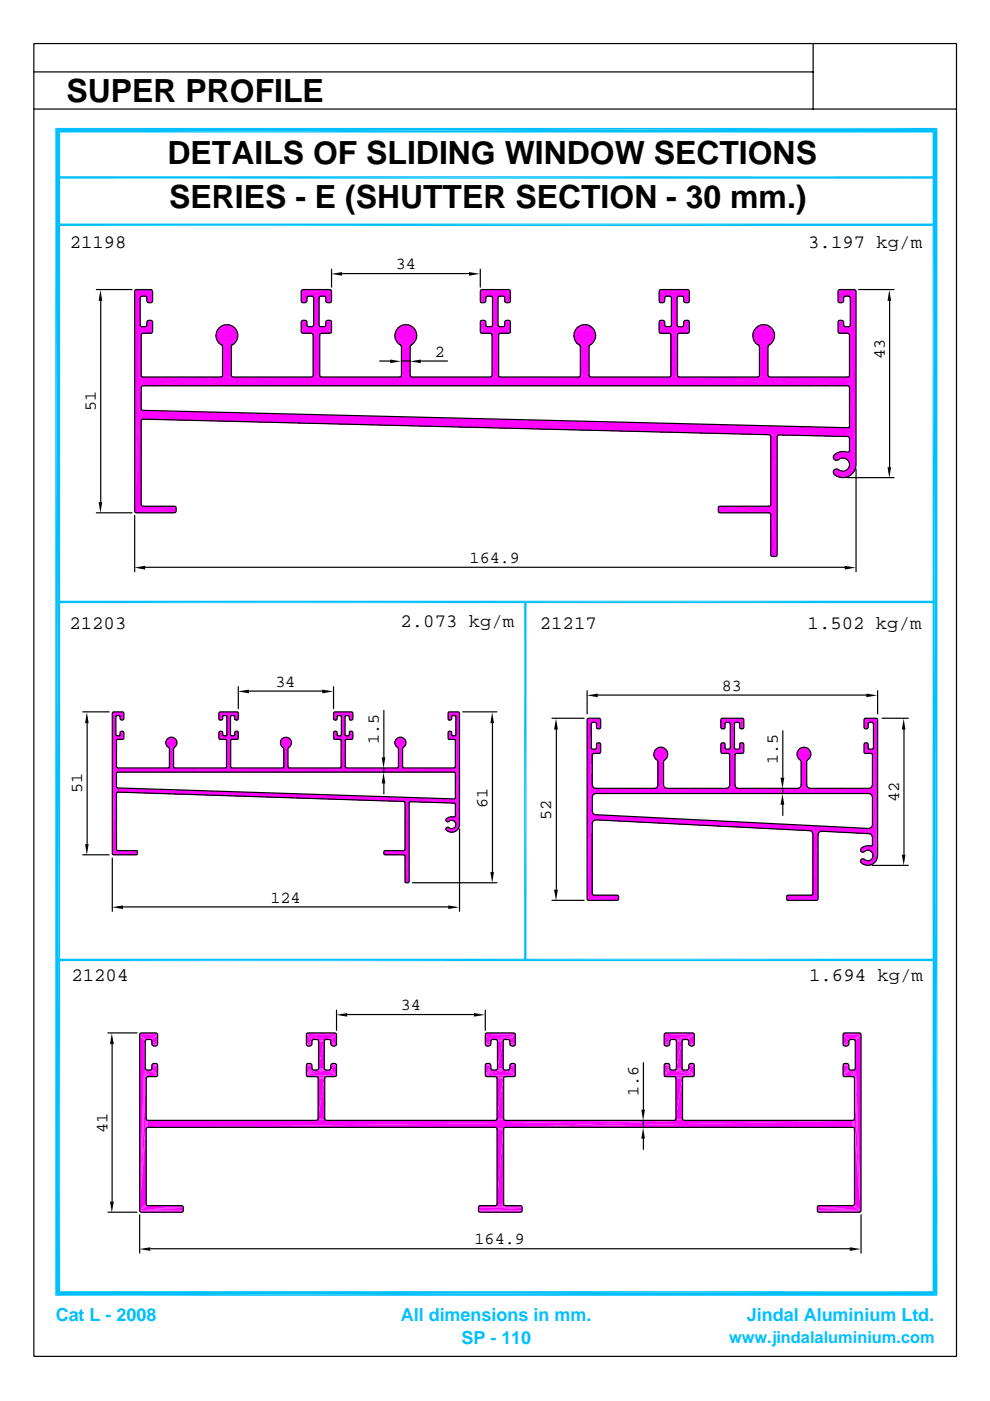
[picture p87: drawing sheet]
<svg xmlns="http://www.w3.org/2000/svg" width="210mm" height="297mm" viewBox="0 0 210 297" stroke-linecap="round" stroke-linejoin="round" font-family="sans-serif">
<defs><g id="words">
<g font-size="6.8">
<text x="14.1" y="21.5">SUPER PROFILE</text>
<text x="35.5" y="34.7">DETAILS OF SLIDING WINDOW SECTIONS</text>
<text x="35.9" y="44.1">SERIES - E (SHUTTER SECTION - 30 mm.)</text>
</g>
<g font-size="4">
<text x="14.8" y="52.5">21198</text>
<text x="171.4" y="52.6">3.197 kg/m</text>
<text x="14.7" y="133.5">21203</text>
<text x="84.9" y="132.9">2.073 kg/m</text>
<text x="114.5" y="133.3">21217</text>
<text x="171.2" y="133.3">1.502 kg/m</text>
<text x="15.2" y="208.1">21204</text>
<text x="171.6" y="208.1">1.694 kg/m</text>
</g>
<g font-size="3.8" fill="#00bfff">
<text x="11.8" y="280.1">Cat L - 2008</text>
<text x="85" y="280.1">All dimensions in mm.</text>
<text x="158.4" y="280.1">Jindal Aluminium Ltd.</text>
<text x="97.8" y="285.1">SP - 110</text>
</g>
<g font-size="3.6">
<text x="83.9" y="57.1">34</text>
<text x="92.2" y="75.7">2</text>
<text x="187.6" y="76.1" transform="rotate(-90 187.6 76.1)">43</text>
<text x="20.3" y="87.2" transform="rotate(-90 20.3 87.2)">51</text>
<text x="99.6" y="119.4">164.9</text>
<text x="58.4" y="145.6">34</text>
<text x="153" y="146.5">83</text>
<text x="80.3" y="157.7" transform="rotate(-90 80.3 157.7)">1.5</text>
<text x="164.9" y="162" transform="rotate(-90 164.9 162)">1.5</text>
<text x="17.4" y="168.1" transform="rotate(-90 17.4 168.1)">51</text>
<text x="103.4" y="171.3" transform="rotate(-90 103.4 171.3)">61</text>
<text x="116.9" y="173.8" transform="rotate(-90 116.9 173.8)">52</text>
<text x="190.7" y="170" transform="rotate(-90 190.7 170)">42</text>
<text x="57.4" y="191.4">124</text>
<text x="85" y="214.2">34</text>
<text x="135.4" y="232.4" transform="rotate(-90 135.4 232.4)">1.6</text>
<text x="22.8" y="240.2" transform="rotate(-90 22.8 240.2)">41</text>
<text x="100.6" y="263.8">164.9</text>
</g>
<text font-size="3.5" fill="#00bfff" x="154.6" y="284.7">www.jindalaluminium.com</text>
</g></defs>
<g fill="#f0f">
<path d="M163.7 118.1l.8-.1z"/>
<path d="M163.5 118h1z"/>
<path d="M163.5 118l1.2-.2-.2 .2z"/>
<path d="M163.4 117.8h1.3l-1.2 .2z"/>
<path d="M163.4 117.8l1.3-.1v.1z"/>
<path d="M163.4 117.7h1.3l-1.3 .1z"/>
<path d="M163.4 109.1l1.3 8.6h-1.3z"/>
</g>
<path d="M28.5 108.5h8.8M28.5 108.7h8.8M28.7 108.8h8.4M152.3 108.7h10.7M152.4 108.8h10.6" fill="none" stroke="#f0f" stroke-width=".21"/>
<path d="M152.2 108.6h10.8" fill="none" stroke="#f0f" stroke-width=".38"/>
<g fill="#f0f">
<path d="M28.5 108.4l8.8-.6v.6z"/>
<path d="M152.2 107.8l10.8 1-10.8-.4z"/>
<path d="M28.5 108.4l8.8-.8v.2z"/>
<path d="M152.3 107.6l10.7 1.2-10.8-1z"/>
<path d="M28.5 108.4l8.6-1 .2 .2z"/>
<path d="M152.4 107.4l10.6 1.4-10.7-1.2z"/>
<path d="M28.5 108.4l8.6-1z"/>
<path d="M28.5 108.4l1.7-1h6.7z"/>
<path d="M152.4 107.4l10.6 1.4z"/>
<path d="M152.6 107.4h10.4v1.4z"/>
<path d="M163 107.4l.2 1.4h-.2z"/>
<path d="M163 107.4l.3 1.6z"/>
<path d="M163 107.4l.4 1.7z"/>
<path d="M28.5 108.4l1.6-1.1 .1 .1z"/>
<path d="M163 107.4l.2-.1 .2 1.8z"/>
<path d="M163.2 107.3l1.5 10.4z"/>
<path d="M28.5 108.4l1.4-1.2 .2 .1z"/>
<path d="M163.3 107.2l1.4 10.5-1.5-10.4z"/>
<path d="M29.9 107v.2l-1.4 1.2z"/>
<path d="M163.4 107l1.3 10.7z"/>
<path d="M178 101.2l1.2 .1z"/>
<path d="M178 101.2l1.8-.1-.6 .2z"/>
</g>
<path d="M177.4 101.1h2.4" fill="none" stroke="#f0f" stroke-width=".21"/>
<path d="M177.4 100.9h2.9" fill="none" stroke="#f0f" stroke-width=".3"/>
<path d="M176.8 100.9h3.5" fill="none" stroke="#f0f" stroke-width=".34"/>
<path d="M176.7 100.6h3.6" fill="none" stroke="#f0f" stroke-width=".38"/>
<path d="M176.7 100.4l4.1-.1-.5 .5z" fill="#f0f"/>
<path d="M176.6 100.2h4.2M176.6 100.1h4.2" fill="none" stroke="#f0f" stroke-width=".38"/>
<g fill="#f0f">
<path d="M176.6 100l1.9-.1z"/>
<path d="M178.9 99.9l2.2-.1-.3 .5z"/>
</g>
<path d="M178.9 99.9h2.2" fill="none" stroke="#f0f" stroke-width=".21"/>
<g fill="#f0f">
<path d="M176.8 99.7l1.3 .2-1.5 .1z"/>
<path d="M176.8 99.7l1-.1 .3 .3z"/>
<path d="M179.3 99.8l.4-.3 1.4 .3z"/>
<path d="M176.8 99.7l.3-.2 .7 .1z"/>
<path d="M177.1 99.5l.7 .1z"/>
<path d="M179.7 99.5l1.7-.3-.3 .6z"/>
<path d="M179.9 99.2h1.5l-1.7 .3z"/>
<path d="M180 98.8l1.4 .4h-1.5z"/>
<path d="M180 98.8l1.4-.2v.6z"/>
<path d="M180 98.4l1.4 .2-1.4 .2z"/>
<path d="M179.9 97.9l1.5 .7-1.4-.2z"/>
<path d="M179.7 97.6l1.7 1-1.5-.7z"/>
<path d="M177.1 97.6l.7-.1z"/>
<path d="M176.8 97.4l1 .1-.7 .1z"/>
<path d="M179.3 97.4l2.1 1.2z"/>
<path d="M176.8 97.4l1.3-.1-.3 .2z"/>
<path d="M176.8 97.4l1.7-.2z"/>
<path d="M176.6 97.1l1.9 .1-1.7 .2z"/>
<path d="M176.7 96.8l1.8 .4-1.9-.1z"/>
</g>
<path d="M176.7 97h2.2" fill="none" stroke="#f0f" stroke-width=".42"/>
<g fill="#f0f">
<path d="M176.8 96.5l2.1 .7-2.2-.4z"/>
<path d="M176.8 96.5l.5-.4 1.6 1.1z"/>
<path d="M177.3 96.1l2 1.3z"/>
<path d="M177.3 96.1l4.1 2.5z"/>
<path d="M177.3 96.1l2.4-.1 1.7 2.6z"/>
</g>
<path d="M177.3 96h2.4" fill="none" stroke="#f0f" stroke-width=".21"/>
<g fill="#f0f">
<path d="M179.7 96l.2-.1 1.5 2.7z"/>
<path d="M177.8 95.9l1.2-.1 .5 .1z"/>
<path d="M177.8 95.9l1.2-.1z"/>
<path d="M179.9 95.9l.1-.2 1.4 2.9z"/>
<path d="M180 95.6l1.4 3-1.4-2.9z"/>
<path d="M180 93l1.4 5.6-1.4-3z"/>
<path d="M164.7 92.7v25l-1.3-10.7z"/>
<path d="M163.4 92.6l1.3 .1-1.3 14.3z"/>
<path d="M163.4 92.6l1.4-.2-.1 .3z"/>
<path d="M163.3 92.4h1.5l-1.4 .2z"/>
<path d="M163.3 92.4l1.6-.1-.1 .1z"/>
<path d="M163.3 92.4l1.8-.1z"/>
<path d="M163.2 92.3h1.9l-1.8 .1z"/>
</g>
<path d="M163 92.3h2.1" fill="none" stroke="#f0f" stroke-width=".21"/>
<path d="M163 92.4h16.7" fill="none" stroke="#f0f" stroke-width=".38"/>
<g fill="#f0f">
<path d="M163 92.2l16.7-1.5v1.9z"/>
<path d="M179.7 90.7l.2 2-.2-.1z"/>
</g>
<path d="M179.8 90.7v2.1" fill="none" stroke="#f0f" stroke-width=".34"/>
<path d="M179.9 90.7v2.3" fill="none" stroke="#f0f" stroke-width=".38"/>
<g fill="#f0f">
<path d="M179.7 90.7l1.7 7.9-1.4-5.6z"/>
<path d="M179.7 90.7h.1l1.6 7.9z"/>
<path d="M179.8 90.7l.2-.1 1.4 8z"/>
<path d="M180 90.4l1.4 8.2z"/>
<path d="M29.9 89.3v17.7l-1.4 1.4z"/>
<path d="M30.3 88.9l149.4 1.8-16.7 1.5z"/>
<path d="M30.2 87.1l149.5 3.6-149.4-1.8z"/>
<path d="M30.1 87l.1 .1 .1 1.8z"/>
<path d="M30.1 87l.2 1.9-.2 .1z"/>
</g>
<path d="M30 86.9v2.4M30 87v2.1" fill="none" stroke="#f0f" stroke-width=".21"/>
<g fill="#f0f">
<path d="M29.9 86.9v2.4l-1.4 19.1z"/>
<path d="M29.9 86.7l-1.4 21.7z"/>
<path d="M180 82.2l1.4 16.4-1.4-8.2z"/>
<path d="M29.9 82.2v4.5l-1.4 21.7z"/>
<path d="M30.2 81.9l57.1-1.9h16.6z"/>
<path d="M30.2 81.9l73.7-1.9 75.8 1.9z"/>
<path d="M103.9 80h40.1l35.7 1.9z"/>
<path d="M144 80h16.6l19.1 1.9z"/>
<path d="M160.6 80h2.6l16.5 1.9z"/>
<path d="M163.2 80h16.5v1.9z"/>
<path d="M179.7 80l.2 1.9h-.2z"/>
</g>
<path d="M179.8 80v2.1" fill="none" stroke="#f0f" stroke-width=".34"/>
<path d="M179.9 80v2.2" fill="none" stroke="#f0f" stroke-width=".38"/>
<path d="M103.9 80h40.1" fill="none" stroke="#f0f" stroke-width=".21"/>
<g fill="#f0f">
<path d="M30.2 81.9l35.8-1.9h21.3z"/>
<path d="M30.2 81.9l19.2-1.9h16.6z"/>
</g>
<path d="M103.9 80h21.3" fill="none" stroke="#f0f" stroke-width=".21"/>
<g fill="#f0f">
<path d="M30.2 81.9l16.5-1.9h2.7z"/>
<path d="M30.2 80h16.5l-16.5 1.9z"/>
<path d="M30.2 80v1.9h-.1z"/>
</g>
<path d="M30.1 80v2.1" fill="none" stroke="#f0f" stroke-width=".3"/>
<path d="M30.1 80v2.2" fill="none" stroke="#f0f" stroke-width=".34"/>
<path d="M46.7 80h2.7M66 80h21.3M103.9 80h2.1M122.6 80h2.6M141.8 80h2.2M160.6 80h2.6" fill="none" stroke="#f0f" stroke-width=".21"/>
<path d="M66 80h1.9z" fill="#f0f"/>
<path d="M122.6 80h2.5" fill="none" stroke="#f0f" stroke-width=".21"/>
<path d="M179.9 80v2.2" fill="none" stroke="#f0f" stroke-width=".38"/>
<path d="M179.9 80l1.5 18.6z" fill="#f0f"/>
<path d="M84.7 80h2.4M160.6 80h2.4" fill="none" stroke="#f0f" stroke-width=".21"/>
<g fill="#f0f">
<path d="M103.9 80h1.9z"/>
<path d="M141.8 80h2z"/>
</g>
<path d="M46.7 80h2.4M84.9 79.9h2.2" fill="none" stroke="#f0f" stroke-width=".21"/>
<g fill="#f0f">
<path d="M104.1 80l1.6-.2 .1 .2z"/>
<path d="M66.1 80l1.7-.2 .1 .2z"/>
</g>
<path d="M46.9 79.9h2.2" fill="none" stroke="#f0f" stroke-width=".21"/>
<path d="M142 80l1.6-.2 .2 .2z" fill="#f0f"/>
<path d="M30 79.8v2.4M122.8 79.9h2.3M160.7 79.9h2.3" fill="none" stroke="#f0f" stroke-width=".21"/>
<g fill="#f0f">
<path d="M29.9 79.8l-1.4 28.6z"/>
<path d="M180 79.8l1.4 18.8-1.5-18.6z"/>
</g>
<path d="M122.8 79.9h2.1" fill="none" stroke="#f0f" stroke-width=".21"/>
<path d="M104.1 80l.1-.2h1.5z" fill="#f0f"/>
<path d="M84.9 79.9h2.1" fill="none" stroke="#f0f" stroke-width=".21"/>
<path d="M142 80l.2-.2h1.4z" fill="#f0f"/>
<path d="M46.9 79.9h2.1M160.7 79.9h2.2" fill="none" stroke="#f0f" stroke-width=".21"/>
<g fill="#f0f">
<path d="M66.1 80l.2-.2h1.5z"/>
<path d="M66.3 79.8l1.4-.1 .1 .1z"/>
<path d="M160.9 79.8l1.9-.1 .1 .1z"/>
<path d="M85 79.8l1.9-.1 .1 .1z"/>
<path d="M29.9 79.7l-1.4 28.7z"/>
<path d="M47.1 79.8l1.9-.1v.1z"/>
<path d="M142.2 79.8l1.4-.1v.1z"/>
<path d="M122.9 79.8l1.9-.1 .1 .1z"/>
<path d="M104.2 79.8l1.5-.1v.1z"/>
<path d="M180 79.7l1.4 18.9z"/>
<path d="M142.2 79.7h1.4l-1.4 .1z"/>
<path d="M85 79.7h1.9l-1.9 .1z"/>
<path d="M47.1 79.7h1.9l-1.9 .1z"/>
<path d="M123 79.7h1.8l-1.9 .1z"/>
<path d="M66.3 79.7h1.4l-1.4 .1z"/>
<path d="M104.3 79.7h1.4l-1.5 .1z"/>
<path d="M161 79.7h1.8l-1.9 .1z"/>
<path d="M162.8 73.6v6.1h-1.8z"/>
<path d="M86.9 73.6v6.1h-1.9z"/>
<path d="M47.1 73.6l1.9 6.1h-1.9z"/>
<path d="M123 73.6l1.8 6.1h-1.8z"/>
<path d="M47.1 73.6h1.9v6.1z"/>
<path d="M123 73.6h1.8v6.1z"/>
<path d="M85 73.6h1.9l-1.9 6.1z"/>
<path d="M161 73.6h1.8l-1.8 6.1z"/>
<path d="M122.9 73.3l1.9 .3h-1.8z"/>
<path d="M47.1 73.3l1.9 .3h-1.9z"/>
<path d="M161 73.6l1.9-.3-.1 .3z"/>
<path d="M85 73.6l2-.3-.1 .3z"/>
<path d="M160.9 73.3h2l-1.9 .3z"/>
<path d="M85 73.3h2l-2 .3z"/>
<path d="M47.1 73.3h1.9v.3z"/>
<path d="M122.9 73.3h2l-.1 .3z"/>
</g>
<path d="M46.9 73.3h2.2M84.9 73.3h2.2M122.8 73.3h2.3M160.7 73.3h2.3" fill="none" stroke="#f0f" stroke-width=".21"/>
<path d="M46.4 73.1h3.3M84.4 73.1h3.2M122.3 73.1h3.2M160.2 73.1h3.3" fill="none" stroke="#f0f" stroke-width=".34"/>
<g fill="#f0f">
<path d="M46.1 72.4l3.6 .5h-3.3z"/>
<path d="M121.9 72.4l3.6 .5h-3.2z"/>
<path d="M84.4 72.9l3.6-.5-.4 .5z"/>
<path d="M160.2 72.9l3.6-.5-.3 .5z"/>
<path d="M84 72.4h4l-3.6 .5z"/>
<path d="M159.9 72.4h3.9l-3.6 .5z"/>
<path d="M121.9 72.4h4l-.4 .5z"/>
<path d="M46.1 72.4h3.9l-.3 .5z"/>
<path d="M45.8 71.8l4.2 .6h-3.9z"/>
<path d="M121.7 71.8l4.2 .6h-4z"/>
<path d="M159.9 72.4l4.2-.6-.3 .6z"/>
<path d="M84 72.4l4.2-.6-.2 .6z"/>
<path d="M83.7 71.8h4.5l-4.2 .6z"/>
<path d="M159.6 71.8h4.5l-4.2 .6z"/>
<path d="M121.7 71.8h4.5l-.3 .6z"/>
<path d="M45.8 71.8h4.5l-.3 .6z"/>
<path d="M121.6 71.2l4.6 .6h-4.5z"/>
<path d="M45.7 71.2l4.6 .6h-4.5z"/>
<path d="M83.7 71.8l4.6-.6-.1 .6z"/>
<path d="M159.6 71.8l4.6-.6-.1 .6z"/>
<path d="M159.6 71.2h4.6l-4.6 .6z"/>
<path d="M83.7 71.2h4.6l-4.6 .6z"/>
<path d="M45.7 71.2h4.7l-.1 .6z"/>
<path d="M121.6 71.2h4.6v.6z"/>
<path d="M29.9 71.1v8.6l-1.4 28.7z"/>
<path d="M143.6 71.1v8.6h-1.4z"/>
<path d="M105.7 71.1v8.6h-1.4z"/>
<path d="M67.7 71.1v8.6h-1.4z"/>
<path d="M104.3 71.1h1.4l-1.4 8.6z"/>
<path d="M66.3 71.1h1.4l-1.4 8.6z"/>
<path d="M180 71.1l1.4 27.5-1.4-18.9z"/>
<path d="M142.2 71.1h1.4l-1.4 8.6z"/>
<path d="M66.3 71.1l1.5-.2-.1 .2z"/>
<path d="M104.3 71.1l1.4-.2v.2z"/>
<path d="M142.2 71.1l1.4-.2v.2z"/>
<path d="M104.2 70.9h1.5l-1.4 .2z"/>
<path d="M66.3 70.9h1.5l-1.5 .2z"/>
<path d="M142.2 70.9h1.4l-1.4 .2z"/>
<path d="M142.2 70.9l1.6-.1-.2 .1z"/>
<path d="M66.3 70.9l1.6-.1-.1 .1z"/>
<path d="M104.2 70.9l1.6-.1-.1 .1z"/>
<path d="M104.1 70.8h1.7l-1.6 .1z"/>
<path d="M142 70.8h1.8l-1.6 .1z"/>
<path d="M66.1 70.8h1.8l-1.6 .1z"/>
<path d="M66.1 70.8l2-.1z"/>
<path d="M142 70.8l2-.1z"/>
<path d="M104.1 70.8l1.9-.1z"/>
</g>
<path d="M64.2 70.7h5.8M66 70.8h2.1M102.1 70.7h5.8M103.9 70.8h2.1M140.1 70.7h5.8M141.8 70.8h2.2" fill="none" stroke="#f0f" stroke-width=".21"/>
<path d="M30.2 70.7h1.9z" fill="#f0f"/>
<path d="M64 70.7h6M101.9 70.7h6M139.9 70.7h6" fill="none" stroke="#f0f" stroke-width=".21"/>
<g fill="#f0f">
<path d="M177.8 70.7h1.9z"/>
<path d="M45.8 70.6l4.6 .6h-4.7z"/>
<path d="M121.7 70.6l4.5 .6h-4.6z"/>
<path d="M83.7 71.2l4.5-.6 .1 .6z"/>
<path d="M159.6 71.2l4.5-.6 .1 .6z"/>
<path d="M83.7 70.6h4.5l-4.5 .6z"/>
<path d="M159.6 70.6h4.5l-4.5 .6z"/>
<path d="M45.8 70.6h4.5l.1 .6z"/>
<path d="M121.7 70.6h4.5v.6z"/>
</g>
<path d="M64 70.6h6.2M101.9 70.6h6.2M139.9 70.6h6.1" fill="none" stroke="#f0f" stroke-width=".21"/>
<path d="M30.2 70.7l2-.1-.1 .1z" fill="#f0f"/>
<path d="M139.7 70.6h6.3" fill="none" stroke="#f0f" stroke-width=".21"/>
<path d="M177.7 70.6l2 .1h-1.9z" fill="#f0f"/>
<path d="M63.8 70.5h6.4M63.9 70.6h6.3M101.8 70.5h6.4M101.8 70.6h6.3M139.7 70.5h6.4" fill="none" stroke="#f0f" stroke-width=".21"/>
<path d="M30.2 70.6h2.1M177.6 70.6h2.1" fill="none" stroke="#f0f" stroke-width=".34"/>
<g fill="#f0f">
<path d="M121.9 70l4.3 .6h-4.5z"/>
<path d="M46 70l4.3 .6h-4.5z"/>
<path d="M83.7 70.6l4.3-.6 .2 .6z"/>
<path d="M159.6 70.6l4.3-.6 .2 .6z"/>
<path d="M84 70h4l-4.3 .6z"/>
<path d="M159.9 70h4l-4.3 .6z"/>
<path d="M46 70h4.1l.2 .6z"/>
<path d="M121.9 70h4l.3 .6z"/>
<path d="M159.9 70l3.6-.4 .4 .4z"/>
<path d="M84 70l3.6-.4 .4 .4z"/>
<path d="M46.4 69.6l3.7 .4h-4.1z"/>
<path d="M122.3 69.6l3.6 .4h-4z"/>
<path d="M84.3 69.6h3.3l-3.6 .4z"/>
<path d="M160.2 69.6h3.3l-3.6 .4z"/>
<path d="M122.3 69.6h3.3l.3 .4z"/>
<path d="M46.4 69.6h3.3l.4 .4z"/>
<path d="M101.8 70.4l4.1-1.1 2.3 1.1z"/>
<path d="M105.9 69.3h.7l1.6 1.1z"/>
<path d="M101.8 70.4l2.2-1.1h1.9z"/>
<path d="M101.8 70.4l1.5-1.1h.7z"/>
<path d="M139.7 70.4l1.6-1.1 4.8 1.1z"/>
<path d="M141.3 69.3h.6l4.2 1.1z"/>
<path d="M63.8 70.4l1.6-1.1 4.8 1.1z"/>
<path d="M65.4 69.3h.6l4.2 1.1z"/>
<path d="M30.7 69.3l1.6 1.1-2.1 .3z"/>
<path d="M30.7 69.3l-.5 1.4-.1 .1z"/>
<path d="M30.7 69.3l-.8 1.6z"/>
<path d="M30.1 69.3h.6l-.8 1.6z"/>
<path d="M30.1 69.3l-.2 1.8z"/>
<path d="M141.9 69.3h1.9l2.3 1.1z"/>
<path d="M143.8 69.3h.7l1.6 1.1z"/>
<path d="M66 69.3h2l2.2 1.1z"/>
<path d="M68 69.3h.6l1.6 1.1z"/>
<path d="M177.6 70.4l1.6-1.1 .5 1.4z"/>
<path d="M179.2 69.3l.7 1.5-.2-.1z"/>
<path d="M179.2 69.3l.8 1.6z"/>
<path d="M179.2 69.3h.7l.1 1.6z"/>
<path d="M179.9 69.3l.1 1.8z"/>
<path d="M29.9 69.3h.2l-.2 1.8z"/>
<path d="M29.9 69.3l-1.4 39.1z"/>
<path d="M66 69.3h2z"/>
<path d="M141.9 69.3h1.9z"/>
<path d="M104 69.3h1.9z"/>
<path d="M66 69.3h1.8z"/>
<path d="M179.9 69.3h.1v1.8z"/>
<path d="M180 69.3l1.4 29.3z"/>
<path d="M141.9 69.3h1.8z"/>
<path d="M104 69.3h1.7z"/>
<path d="M139.7 70.4l1.4-1.1h.2z"/>
<path d="M63.8 70.4l1.4-1.1h.2z"/>
<path d="M177.6 70.4l1.4-1.1h.2z"/>
<path d="M101.8 70.4l1.4-1.1h.1z"/>
<path d="M144.5 69.3h.2l1.4 1.1z"/>
<path d="M30.7 69.3h.2l1.4 1.1z"/>
<path d="M106.6 69.3h.2l1.4 1.1z"/>
<path d="M68.6 69.3h.2l1.4 1.1z"/>
</g>
<path d="M46.4 69.4h3.3M84.3 69.4h3.3M122.3 69.4h3.3M160.2 69.4h3.3" fill="none" stroke="#f0f" stroke-width=".38"/>
<g fill="#f0f">
<path d="M29.7 69.2l.2 .1-1.4 39.1z"/>
<path d="M66.2 69.3l1.5-.1 .1 .1z"/>
<path d="M104.2 69.3l1.4-.1 .1 .1z"/>
<path d="M142.1 69.3l1.5-.1 .1 .1z"/>
<path d="M66.2 69.3l.2-.1h1.3z"/>
<path d="M142.2 69.2h1.4l-1.5 .1z"/>
<path d="M104.3 69.2h1.3l-1.4 .1z"/>
<path d="M180.2 69.2l1.2 29.4-1.4-29.3z"/>
<path d="M140.9 69.2l.2 .1-1.4 1.1z"/>
<path d="M177.6 70.4l1.3-1.2 .1 .1z"/>
<path d="M63.8 70.4l1.3-1.2 .1 .1z"/>
<path d="M103 69.2l.2 .1-1.4 1.1z"/>
<path d="M106.9 69.2l1.3 1.2-1.4-1.1z"/>
<path d="M69 69.2l1.2 1.2-1.4-1.1z"/>
<path d="M31 69.2l1.3 1.2-1.4-1.1z"/>
<path d="M144.8 69.2l1.3 1.2-1.4-1.1z"/>
<path d="M142.2 69.2l1.3-.2 .1 .2z"/>
<path d="M103 69v.2l-1.2 1.2z"/>
<path d="M104.3 69.2l1.2-.2 .1 .2z"/>
<path d="M65 69l.1 .2-1.3 1.2z"/>
<path d="M140.9 69v.2l-1.2 1.2z"/>
<path d="M178.8 69l.1 .2-1.3 1.2z"/>
<path d="M29.7 69l-1.2 39.4z"/>
<path d="M66.4 69.2l1.2-.2 .1 .2z"/>
<path d="M144.9 69l1.2 1.4-1.3-1.2z"/>
<path d="M104.4 69h1.1l-1.2 .2z"/>
<path d="M66.4 69h1.2l-1.2 .2z"/>
<path d="M142.3 69h1.2l-1.3 .2z"/>
<path d="M106.9 69l1.3 1.4-1.3-1.2z"/>
<path d="M180.2 69l1.2 29.6z"/>
<path d="M69 69l1.2 1.4-1.2-1.2z"/>
<path d="M31.1 69l1.2 1.4-1.3-1.2z"/>
</g>
<path d="M46.9 69.1h2.3M84.8 69.1h2.4M122.8 69.1h2.3M160.7 69.1h2.3" fill="none" stroke="#f0f" stroke-width=".25"/>
<g fill="#f0f">
<path d="M123.3 68.9h1.2l.6 .3z"/>
<path d="M47.5 68.9h1.1l.6 .3z"/>
<path d="M160.7 69.2l.5-.3h1.3z"/>
<path d="M84.8 69.2l.6-.3h1.2z"/>
<path d="M161.2 68.9h1.3z"/>
<path d="M47.5 68.9h1.1z"/>
<path d="M123.3 68.9h1.2z"/>
<path d="M85.4 68.9h1.2z"/>
<path d="M103 68.3v.7l-1.2 1.4z"/>
<path d="M178.8 68.3v.7l-1.2 1.4z"/>
<path d="M65 68.3v.7l-1.2 1.4z"/>
<path d="M140.9 68.3v.7l-1.2 1.4z"/>
<path d="M106.9 68.3l1.3 2.1-1.3-1.4z"/>
<path d="M69 68.3l1.2 2.1-1.2-1.4z"/>
<path d="M31.1 68.3l1.2 2.1-1.2-1.4z"/>
<path d="M144.9 68.3l1.2 2.1-1.2-1.4z"/>
<path d="M106.9 68.3h1.3v2.1z"/>
<path d="M144.9 68.3h1.2v2.1z"/>
<path d="M69 68.3h1.2v2.1z"/>
<path d="M31.1 68.3h1.2v2.1z"/>
<path d="M63.8 68.3h1.2l-1.2 2.1z"/>
<path d="M101.8 68.3h1.2l-1.2 2.1z"/>
<path d="M177.6 68.3h1.2l-1.2 2.1z"/>
<path d="M139.7 68.3h1.2l-1.2 2.1z"/>
<path d="M144.9 68.3l1.1-.2 .1 .2z"/>
<path d="M69 68.3l1.2-.2v.2z"/>
<path d="M139.7 68.1l1.2 .2h-1.2z"/>
<path d="M63.9 68.1l1.1 .2h-1.2z"/>
<path d="M101.8 68.1l1.2 .2h-1.2z"/>
<path d="M177.7 68.1l1.1 .2h-1.2z"/>
<path d="M31.1 68.3l1.1-.2 .1 .2z"/>
<path d="M106.9 68.3l1.2-.2 .1 .2z"/>
<path d="M177.7 68.1h1l.1 .2z"/>
<path d="M101.8 68.1h1.1l.1 .2z"/>
<path d="M63.9 68.1h1l.1 .2z"/>
<path d="M139.7 68.1h1.1l.1 .2z"/>
<path d="M31.2 68.1h1l-1.1 .2z"/>
<path d="M107 68.1h1.1l-1.2 .2z"/>
<path d="M69.1 68.1h1.1l-1.2 .2z"/>
<path d="M145 68.1h1l-1.1 .2z"/>
<path d="M31.2 68.1l.9-.1 .1 .1z"/>
<path d="M145 68.1l.9-.1 .1 .1z"/>
<path d="M69.1 68.1l.9-.1 .2 .1z"/>
<path d="M107 68.1l.9-.1 .2 .1z"/>
<path d="M139.7 68.1l.2-.1 .9 .1z"/>
<path d="M177.8 68l.9 .1h-1z"/>
<path d="M101.8 68.1l.1-.1 1 .1z"/>
<path d="M63.9 68.1l.1-.1 .9 .1z"/>
<path d="M101.9 68l1 .1z"/>
<path d="M139.9 68l.9 .1z"/>
<path d="M177.8 68l.9 .1z"/>
<path d="M64 68l.9 .1z"/>
<path d="M69.1 68.1l.9-.1z"/>
<path d="M31.2 68.1l.9-.1z"/>
<path d="M107 68.1l.9-.1z"/>
<path d="M145 68.1l.9-.1z"/>
<path d="M145.2 68h.5z"/>
<path d="M145.2 68h.7z"/>
<path d="M107.2 68h.6z"/>
<path d="M107.2 68h.7z"/>
<path d="M102.1 68h.6z"/>
<path d="M101.9 68h.8z"/>
<path d="M69.3 68h.5z"/>
<path d="M69.3 68h.7z"/>
<path d="M64.2 68h.6z"/>
<path d="M64 68h.8z"/>
<path d="M140.1 68h.5z"/>
<path d="M139.9 68h.7z"/>
<path d="M31.3 68h.6z"/>
<path d="M31.3 68h.8z"/>
<path d="M178 68h.6z"/>
<path d="M177.8 68h.8z"/>
<path d="M64.2 64.2h.6z"/>
<path d="M102.1 64.2h.6z"/>
<path d="M178 64.2h.6z"/>
<path d="M140.1 64.2h.5z"/>
<path d="M31.3 64.2h.6z"/>
<path d="M107.2 64.2h.6z"/>
<path d="M69.3 64.2h.5z"/>
<path d="M145.2 64.2h.5z"/>
<path d="M31.3 64.2h.8z"/>
<path d="M107.2 64.2h.7z"/>
<path d="M69.3 64.2h.7z"/>
<path d="M145.2 64.2h.7z"/>
<path d="M101.9 64.2h.8z"/>
<path d="M177.8 64.2h.8z"/>
<path d="M64 64.2h.8z"/>
<path d="M139.9 64.2h.7z"/>
<path d="M64 64.2l.9-.1z"/>
<path d="M177.8 64.2l.9-.1z"/>
<path d="M139.9 64.2l.9-.1z"/>
<path d="M101.9 64.2l1-.1z"/>
<path d="M31.2 64.1l.9 .1z"/>
<path d="M107 64.1l.9 .1z"/>
<path d="M145 64.1l.9 .1z"/>
<path d="M69.1 64.1l.9 .1z"/>
<path d="M31.2 64.1h1l-.1 .1z"/>
<path d="M69.1 64.1h1.1l-.2 .1z"/>
<path d="M107 64.1h1.1l-.2 .1z"/>
<path d="M145 64.1h1l-.1 .1z"/>
<path d="M177.7 64.1h1l-.9 .1z"/>
<path d="M101.8 64.1h1.1l-1 .1z"/>
<path d="M139.7 64.1h1.1l-.9 .1z"/>
<path d="M63.9 64.1h1l-.9 .1z"/>
<path d="M101.8 64.1l1.2-.2-.1 .2z"/>
<path d="M31.2 64.1l1.1-.2-.1 .2z"/>
<path d="M63.9 64.1l1.1-.2-.1 .2z"/>
<path d="M139.7 64.1l1.2-.2-.1 .2z"/>
<path d="M177.7 64.1l1.1-.2-.1 .2z"/>
<path d="M145 64.1l1.1-.2-.1 .2z"/>
<path d="M69.1 64.1l1.1-.2v.2z"/>
<path d="M107 64.1l1.2-.2-.1 .2z"/>
<path d="M69 63.9h1.2l-1.1 .2z"/>
<path d="M106.9 63.9h1.3l-1.2 .2z"/>
<path d="M31.1 63.9h1.2l-1.1 .2z"/>
<path d="M101.8 63.9h1.2l-1.2 .2z"/>
<path d="M63.8 63.9h1.2l-1.1 .2z"/>
<path d="M177.6 63.9h1.2l-1.1 .2z"/>
<path d="M139.7 63.9h1.2l-1.2 .2z"/>
<path d="M144.9 63.9h1.2l-1.1 .2z"/>
<path d="M143.5 63.2v5.8h-1.2z"/>
<path d="M29.7 63.2v5.8l-1.2 39.4z"/>
<path d="M177.6 63.9l1.2-.7v.7z"/>
<path d="M63.8 63.9l1.2-.7v.7z"/>
<path d="M67.6 63.2v5.8h-1.2z"/>
<path d="M139.7 63.9l1.2-.7v.7z"/>
<path d="M101.8 63.9l1.2-.7v.7z"/>
<path d="M105.5 63.2v5.8h-1.1z"/>
<path d="M104.4 63.2h1.1l-1.1 5.8z"/>
<path d="M180.2 63.2l1.2 35.4-1.2-29.6z"/>
<path d="M69 63.2l1.2 .7h-1.2z"/>
<path d="M31.1 63.2l1.2 .7h-1.2z"/>
<path d="M66.4 63.2h1.2l-1.2 5.8z"/>
<path d="M144.9 63.2l1.2 .7h-1.2z"/>
<path d="M142.3 63.2h1.2l-1.2 5.8z"/>
<path d="M106.9 63.2l1.3 .7h-1.3z"/>
<path d="M139.7 63.9l1.2-.9v.2z"/>
<path d="M104.4 63.2l1.2-.2-.1 .2z"/>
<path d="M101.8 63.9l1.2-.9v.2z"/>
<path d="M63.8 63.9l1.3-.9-.1 .2z"/>
<path d="M142.3 63.2l1.3-.2-.1 .2z"/>
<path d="M66.4 63.2l1.3-.2-.1 .2z"/>
<path d="M177.6 63.9l1.3-.9-.1 .2z"/>
<path d="M66.4 63h1.3l-1.3 .2z"/>
<path d="M69 63l1.2 .9-1.2-.7z"/>
<path d="M144.8 63l1.3 .9-1.2-.7z"/>
<path d="M106.9 63l1.3 .9-1.3-.7z"/>
<path d="M142.2 63h1.4l-1.3 .2z"/>
<path d="M31 63l1.3 .9-1.2-.7z"/>
<path d="M104.3 63h1.3l-1.2 .2z"/>
<path d="M139.7 63.9l1.4-1z"/>
<path d="M63.8 63.9l1.4-1z"/>
<path d="M104.3 63l1.4-.1-.1 .1z"/>
<path d="M177.6 63.9l1.4-1z"/>
<path d="M101.8 63.9l1.4-1z"/>
<path d="M66.4 63l1.4-.1-.1 .1z"/>
<path d="M142.2 63l1.5-.1-.1 .1z"/>
<path d="M30.9 62.9l1.4 1z"/>
<path d="M68.8 62.9l1.4 1z"/>
<path d="M144.7 62.9l1.4 1z"/>
<path d="M104.2 62.9h1.5l-1.4 .1z"/>
<path d="M106.8 62.9l1.4 1z"/>
<path d="M66.2 62.9h1.6l-1.4 .1z"/>
<path d="M142.1 62.9h1.6l-1.5 .1z"/>
<path d="M141.9 62.9h1.8z"/>
<path d="M104 62.9h1.7z"/>
<path d="M66 62.9h1.8z"/>
</g>
<path d="M65.4 62.9h2.6" fill="none" stroke="#f0f" stroke-width=".21"/>
<path d="M66 62.9h2z" fill="#f0f"/>
<path d="M141.3 62.9h2.5" fill="none" stroke="#f0f" stroke-width=".21"/>
<path d="M141.9 62.9h1.9z" fill="#f0f"/>
<path d="M103.3 62.9h2.6" fill="none" stroke="#f0f" stroke-width=".21"/>
<g fill="#f0f">
<path d="M104 62.9h1.9z"/>
<path d="M179.2 62.9l2.2-1.1-1.5 1.1z"/>
<path d="M179.9 62.9l1.5-1.1-1.4 1.1z"/>
<path d="M180 62.9l1.4-1.1-1.2 1.2z"/>
<path d="M180.2 63l1.2-1.2-1.2 1.4z"/>
<path d="M181.4 61.8v36.8l-1.2-35.4z"/>
<path d="M30.1 62.9l2.2-1.1-1.6 1.1z"/>
<path d="M30.7 62.9l1.6-1.1-1.4 1.1z"/>
<path d="M30.9 62.9l1.4-1.1v2.1z"/>
<path d="M105.9 62.9l2.3-1.1-1.6 1.1z"/>
<path d="M106.6 62.9l1.6-1.1-1.4 1.1z"/>
<path d="M106.8 62.9l1.4-1.1v2.1z"/>
<path d="M143.8 62.9l2.3-1.1-1.6 1.1z"/>
<path d="M144.5 62.9l1.6-1.1-1.4 1.1z"/>
<path d="M144.7 62.9l1.4-1.1v2.1z"/>
<path d="M68 62.9l2.2-1.1-1.6 1.1z"/>
<path d="M68.6 62.9l1.6-1.1-1.4 1.1z"/>
<path d="M68.8 62.9l1.4-1.1v2.1z"/>
<path d="M101.8 61.8h6.4l-2.3 1.1z"/>
<path d="M101.8 61.8l4.1 1.1h-2.6z"/>
<path d="M101.8 61.8l1.5 1.1h-.1z"/>
<path d="M101.8 61.8l1.4 1.1-1.4 1z"/>
<path d="M63.8 61.8h6.4l-2.2 1.1z"/>
<path d="M63.8 61.8l4.2 1.1h-2.6z"/>
<path d="M63.8 61.8l1.6 1.1h-.2z"/>
<path d="M63.8 61.8l1.4 1.1-1.4 1z"/>
<path d="M28.5 61.8h3.8l-2.2 1.1z"/>
<path d="M28.5 61.8l1.6 1.1h-.2z"/>
<path d="M28.5 61.8l1.4 1.1-.2 .1z"/>
<path d="M28.5 61.8l1.2 1.2v.2z"/>
<path d="M28.5 61.8l1.2 1.4-1.2 45.2z"/>
<path d="M177.6 61.8h3.8l-2.2 1.1z"/>
<path d="M177.6 61.8l1.6 1.1h-.2z"/>
<path d="M177.6 61.8l1.4 1.1-1.4 1z"/>
<path d="M139.7 61.8h6.4l-2.3 1.1z"/>
<path d="M139.7 61.8l4.1 1.1h-2.5z"/>
<path d="M139.7 61.8l1.6 1.1h-.2z"/>
<path d="M139.7 61.8l1.4 1.1-1.4 1z"/>
</g>
<g fill="none" stroke="#f0f" stroke-width=".21">
<path d="M28.5 61.8h3.8M28.5 61.6h3.7M28.7 61.5h3.4M63.8 61.8h6.4M63.9 61.6h6.3M64 61.5h6M101.8 61.8h6.4M101.8 61.6h6.3M101.9 61.5h6M139.7 61.8h6.4M139.7 61.6h6.3M139.9 61.5h6"/>
<path d="M177.6 61.8h3.8M177.7 61.6h3.7M177.8 61.5h3.4"/>
</g>
<g fill="#f0f">
<path d="M163.7 118.1l.8-.1z"/>
<path d="M163.5 118h1z"/>
<path d="M163.5 118l1.2-.2-.2 .2z"/>
<path d="M163.4 117.8h1.3l-1.2 .2z"/>
<path d="M163.4 117.8l1.3-.1v.1z"/>
<path d="M163.4 117.7h1.3l-1.3 .1z"/>
<path d="M163.4 109.1l1.3 8.6h-1.3z"/>
</g>
<path d="M28.5 108.5h8.8M28.5 108.7h8.8M28.7 108.8h8.4M152.3 108.7h10.7M152.4 108.8h10.6" fill="none" stroke="#f0f" stroke-width=".21"/>
<path d="M152.2 108.6h10.8" fill="none" stroke="#f0f" stroke-width=".38"/>
<g fill="#f0f">
<path d="M28.5 108.4l8.8-.6v.6z"/>
<path d="M152.2 107.8l10.8 1-10.8-.4z"/>
<path d="M28.5 108.4l8.8-.8v.2z"/>
<path d="M152.3 107.6l10.7 1.2-10.8-1z"/>
<path d="M28.5 108.4l8.6-1 .2 .2z"/>
<path d="M152.4 107.4l10.6 1.4-10.7-1.2z"/>
<path d="M28.5 108.4l8.6-1z"/>
<path d="M28.5 108.4l1.7-1h6.7z"/>
<path d="M152.4 107.4l10.6 1.4z"/>
<path d="M152.6 107.4h10.4v1.4z"/>
<path d="M163 107.4l.2 1.4h-.2z"/>
<path d="M163 107.4l.3 1.6z"/>
<path d="M163 107.4l.4 1.7z"/>
<path d="M28.5 108.4l1.6-1.1 .1 .1z"/>
<path d="M163 107.4l.2-.1 .2 1.8z"/>
<path d="M163.2 107.3l1.5 10.4z"/>
<path d="M28.5 108.4l1.4-1.2 .2 .1z"/>
<path d="M163.3 107.2l1.4 10.5-1.5-10.4z"/>
<path d="M29.9 107v.2l-1.4 1.2z"/>
<path d="M163.4 107l1.3 10.7z"/>
<path d="M178 101.2l1.2 .1z"/>
<path d="M178 101.2l1.8-.1-.6 .2z"/>
</g>
<path d="M177.4 101.1h2.4" fill="none" stroke="#f0f" stroke-width=".21"/>
<path d="M177.4 100.9h2.9" fill="none" stroke="#f0f" stroke-width=".3"/>
<path d="M176.8 100.9h3.5" fill="none" stroke="#f0f" stroke-width=".34"/>
<path d="M176.7 100.6h3.6" fill="none" stroke="#f0f" stroke-width=".38"/>
<path d="M176.7 100.4l4.1-.1-.5 .5z" fill="#f0f"/>
<path d="M176.6 100.2h4.2M176.6 100.1h4.2" fill="none" stroke="#f0f" stroke-width=".38"/>
<g fill="#f0f">
<path d="M176.6 100l1.9-.1z"/>
<path d="M178.9 99.9l2.2-.1-.3 .5z"/>
</g>
<path d="M178.9 99.9h2.2" fill="none" stroke="#f0f" stroke-width=".21"/>
<g fill="#f0f">
<path d="M176.8 99.7l1.3 .2-1.5 .1z"/>
<path d="M176.8 99.7l1-.1 .3 .3z"/>
<path d="M179.3 99.8l.4-.3 1.4 .3z"/>
<path d="M176.8 99.7l.3-.2 .7 .1z"/>
<path d="M177.1 99.5l.7 .1z"/>
<path d="M179.7 99.5l1.7-.3-.3 .6z"/>
<path d="M179.9 99.2h1.5l-1.7 .3z"/>
<path d="M180 98.8l1.4 .4h-1.5z"/>
<path d="M180 98.8l1.4-.2v.6z"/>
<path d="M180 98.4l1.4 .2-1.4 .2z"/>
<path d="M179.9 97.9l1.5 .7-1.4-.2z"/>
<path d="M179.7 97.6l1.7 1-1.5-.7z"/>
<path d="M177.1 97.6l.7-.1z"/>
<path d="M176.8 97.4l1 .1-.7 .1z"/>
<path d="M179.3 97.4l2.1 1.2z"/>
<path d="M176.8 97.4l1.3-.1-.3 .2z"/>
<path d="M176.8 97.4l1.7-.2z"/>
<path d="M176.6 97.1l1.9 .1-1.7 .2z"/>
<path d="M176.7 96.8l1.8 .4-1.9-.1z"/>
</g>
<path d="M176.7 97h2.2" fill="none" stroke="#f0f" stroke-width=".42"/>
<g fill="#f0f">
<path d="M176.8 96.5l2.1 .7-2.2-.4z"/>
<path d="M176.8 96.5l.5-.4 1.6 1.1z"/>
<path d="M177.3 96.1l2 1.3z"/>
<path d="M177.3 96.1l4.1 2.5z"/>
<path d="M177.3 96.1l2.4-.1 1.7 2.6z"/>
</g>
<path d="M177.3 96h2.4" fill="none" stroke="#f0f" stroke-width=".21"/>
<g fill="#f0f">
<path d="M179.7 96l.2-.1 1.5 2.7z"/>
<path d="M177.8 95.9l1.2-.1 .5 .1z"/>
<path d="M177.8 95.9l1.2-.1z"/>
<path d="M179.9 95.9l.1-.2 1.4 2.9z"/>
<path d="M180 95.6l1.4 3-1.4-2.9z"/>
<path d="M180 93l1.4 5.6-1.4-3z"/>
<path d="M164.7 92.7v25l-1.3-10.7z"/>
<path d="M163.4 92.6l1.3 .1-1.3 14.3z"/>
<path d="M163.4 92.6l1.4-.2-.1 .3z"/>
<path d="M163.3 92.4h1.5l-1.4 .2z"/>
<path d="M163.3 92.4l1.6-.1-.1 .1z"/>
<path d="M163.3 92.4l1.8-.1z"/>
<path d="M163.2 92.3h1.9l-1.8 .1z"/>
</g>
<path d="M163 92.3h2.1" fill="none" stroke="#f0f" stroke-width=".21"/>
<path d="M163 92.4h16.7" fill="none" stroke="#f0f" stroke-width=".38"/>
<g fill="#f0f">
<path d="M163 92.2l16.7-1.5v1.9z"/>
<path d="M179.7 90.7l.2 2-.2-.1z"/>
</g>
<path d="M179.8 90.7v2.1" fill="none" stroke="#f0f" stroke-width=".34"/>
<path d="M179.9 90.7v2.3" fill="none" stroke="#f0f" stroke-width=".38"/>
<g fill="#f0f">
<path d="M179.7 90.7l1.7 7.9-1.4-5.6z"/>
<path d="M179.7 90.7h.1l1.6 7.9z"/>
<path d="M179.8 90.7l.2-.1 1.4 8z"/>
<path d="M180 90.4l1.4 8.2z"/>
<path d="M29.9 89.3v17.7l-1.4 1.4z"/>
<path d="M30.3 88.9l149.4 1.8-16.7 1.5z"/>
<path d="M30.2 87.1l149.5 3.6-149.4-1.8z"/>
<path d="M30.1 87l.1 .1 .1 1.8z"/>
<path d="M30.1 87l.2 1.9-.2 .1z"/>
</g>
<path d="M30 86.9v2.4M30 87v2.1" fill="none" stroke="#f0f" stroke-width=".21"/>
<g fill="#f0f">
<path d="M29.9 86.9v2.4l-1.4 19.1z"/>
<path d="M29.9 86.7l-1.4 21.7z"/>
<path d="M180 82.2l1.4 16.4-1.4-8.2z"/>
<path d="M29.9 82.2v4.5l-1.4 21.7z"/>
<path d="M30.2 81.9l95-1.9h16.6z"/>
<path d="M30.2 81.9l111.6-1.9 37.9 1.9z"/>
<path d="M30.2 81.9l35.8-1.9h59.2z"/>
<path d="M30.2 81.9l19.2-1.9h16.6z"/>
</g>
<path d="M66 80h59.2" fill="none" stroke="#f0f" stroke-width=".21"/>
<g fill="#f0f">
<path d="M141.8 80h2.2l35.7 1.9z"/>
<path d="M144 80h16.6l19.1 1.9z"/>
<path d="M160.6 80h2.6l16.5 1.9z"/>
<path d="M163.2 80h16.5v1.9z"/>
<path d="M179.7 80l.2 1.9h-.2z"/>
</g>
<path d="M179.8 80v2.1" fill="none" stroke="#f0f" stroke-width=".34"/>
<path d="M179.9 80v2.2" fill="none" stroke="#f0f" stroke-width=".38"/>
<path d="M84.7 80h40.5" fill="none" stroke="#f0f" stroke-width=".21"/>
<g fill="#f0f">
<path d="M30.2 81.9l16.5-1.9h2.7z"/>
<path d="M30.2 80h16.5l-16.5 1.9z"/>
<path d="M30.2 80v1.9h-.1z"/>
</g>
<path d="M30.1 80v2.1" fill="none" stroke="#f0f" stroke-width=".3"/>
<path d="M30.1 80v2.2" fill="none" stroke="#f0f" stroke-width=".34"/>
<path d="M46.7 80h2.7M66 80h2.1M84.7 80h2.6M103.9 80h2.1M122.6 80h2.6M141.8 80h2.2M160.6 80h2.6" fill="none" stroke="#f0f" stroke-width=".21"/>
<g fill="#f0f">
<path d="M141.8 80h2z"/>
<path d="M66 80h1.9z"/>
<path d="M103.9 80h1.9z"/>
</g>
<path d="M46.7 80h2.4" fill="none" stroke="#f0f" stroke-width=".21"/>
<path d="M179.9 80v2.2" fill="none" stroke="#f0f" stroke-width=".38"/>
<path d="M179.9 80l1.5 18.6z" fill="#f0f"/>
<path d="M30 79.8v2.4M160.6 80h2.4" fill="none" stroke="#f0f" stroke-width=".21"/>
<g fill="#f0f">
<path d="M29.9 79.8l-1.4 28.6z"/>
<path d="M104.1 80l1.6-.2 .1 .2z"/>
</g>
<path d="M46.9 79.9h2.2" fill="none" stroke="#f0f" stroke-width=".21"/>
<path d="M142 80l1.6-.2 .2 .2z" fill="#f0f"/>
<path d="M122.8 79.9h2.3" fill="none" stroke="#f0f" stroke-width=".21"/>
<path d="M66.1 80l1.7-.2 .1 .2z" fill="#f0f"/>
<path d="M84.9 79.9h2.2M160.7 79.9h2.3" fill="none" stroke="#f0f" stroke-width=".21"/>
<g fill="#f0f">
<path d="M66.1 80l.2-.2h1.5z"/>
<path d="M180 79.8l1.4 18.8-1.5-18.6z"/>
</g>
<path d="M46.9 79.9h2.1" fill="none" stroke="#f0f" stroke-width=".21"/>
<g fill="#f0f">
<path d="M142 80l.2-.2h1.4z"/>
<path d="M104.1 80l.1-.2h1.5z"/>
</g>
<path d="M122.8 79.9h2.1M160.7 79.9h2.2" fill="none" stroke="#f0f" stroke-width=".21"/>
<g fill="#f0f">
<path d="M160.9 79.8l1.9-.1 .1 .1z"/>
<path d="M104.2 79.8l1.5-.1v.1z"/>
<path d="M85 79.8l1.9-.1 .1 .1z"/>
<path d="M122.9 79.8l1.9-.1 .1 .1z"/>
<path d="M66.3 79.8l1.4-.1 .1 .1z"/>
<path d="M29.9 79.7l-1.4 28.7z"/>
<path d="M142.2 79.8l1.4-.1v.1z"/>
<path d="M47.1 79.8l1.9-.1v.1z"/>
<path d="M66.3 79.7h1.4l-1.4 .1z"/>
<path d="M85 79.7h1.9l-1.9 .1z"/>
<path d="M47.1 79.7h1.9l-1.9 .1z"/>
<path d="M180 79.7l1.4 18.9z"/>
<path d="M123 79.7h1.8l-1.9 .1z"/>
<path d="M161 79.7h1.8l-1.9 .1z"/>
<path d="M142.2 79.7h1.4l-1.4 .1z"/>
<path d="M104.3 79.7h1.4l-1.5 .1z"/>
<path d="M162.8 73.6v6.1h-1.8z"/>
<path d="M86.9 73.6v6.1h-1.9z"/>
<path d="M123 73.6l1.8 6.1h-1.8z"/>
<path d="M47.1 73.6l1.9 6.1h-1.9z"/>
<path d="M47.1 73.6h1.9v6.1z"/>
<path d="M123 73.6h1.8v6.1z"/>
<path d="M161 73.6h1.8l-1.8 6.1z"/>
<path d="M85 73.6h1.9l-1.9 6.1z"/>
<path d="M122.9 73.3l1.9 .3h-1.8z"/>
<path d="M47.1 73.3l1.9 .3h-1.9z"/>
<path d="M161 73.6l1.9-.3-.1 .3z"/>
<path d="M85 73.6l2-.3-.1 .3z"/>
<path d="M160.9 73.3h2l-1.9 .3z"/>
<path d="M85 73.3h2l-2 .3z"/>
<path d="M122.9 73.3h2l-.1 .3z"/>
<path d="M47.1 73.3h1.9v.3z"/>
</g>
<path d="M46.9 73.3h2.2M84.9 73.3h2.2M122.8 73.3h2.3M160.7 73.3h2.3" fill="none" stroke="#f0f" stroke-width=".21"/>
<path d="M46.4 73.1h3.3M84.4 73.1h3.2M122.3 73.1h3.2M160.2 73.1h3.3" fill="none" stroke="#f0f" stroke-width=".34"/>
<g fill="#f0f">
<path d="M46.1 72.4l3.6 .5h-3.3z"/>
<path d="M121.9 72.4l3.6 .5h-3.2z"/>
<path d="M84.4 72.9l3.6-.5-.4 .5z"/>
<path d="M160.2 72.9l3.6-.5-.3 .5z"/>
<path d="M84 72.4h4l-3.6 .5z"/>
<path d="M159.9 72.4h3.9l-3.6 .5z"/>
<path d="M121.9 72.4h4l-.4 .5z"/>
<path d="M46.1 72.4h3.9l-.3 .5z"/>
<path d="M121.7 71.8l4.2 .6h-4z"/>
<path d="M45.8 71.8l4.2 .6h-3.9z"/>
<path d="M84 72.4l4.2-.6-.2 .6z"/>
<path d="M159.9 72.4l4.2-.6-.3 .6z"/>
<path d="M159.6 71.8h4.5l-4.2 .6z"/>
<path d="M83.7 71.8h4.5l-4.2 .6z"/>
<path d="M45.8 71.8h4.5l-.3 .6z"/>
<path d="M121.7 71.8h4.5l-.3 .6z"/>
<path d="M45.7 71.2l4.6 .6h-4.5z"/>
<path d="M121.6 71.2l4.6 .6h-4.5z"/>
<path d="M83.7 71.8l4.6-.6-.1 .6z"/>
<path d="M159.6 71.8l4.6-.6-.1 .6z"/>
<path d="M159.6 71.2h4.6l-4.6 .6z"/>
<path d="M83.7 71.2h4.6l-4.6 .6z"/>
<path d="M45.7 71.2h4.7l-.1 .6z"/>
<path d="M121.6 71.2h4.6v.6z"/>
<path d="M67.7 71.1v8.6h-1.4z"/>
<path d="M143.6 71.1v8.6h-1.4z"/>
<path d="M29.9 71.1v8.6l-1.4 28.7z"/>
<path d="M105.7 71.1v8.6h-1.4z"/>
<path d="M180 71.1l1.4 27.5-1.4-18.9z"/>
<path d="M66.3 71.1h1.4l-1.4 8.6z"/>
<path d="M104.3 71.1h1.4l-1.4 8.6z"/>
<path d="M142.2 71.1h1.4l-1.4 8.6z"/>
<path d="M66.3 71.1l1.5-.2-.1 .2z"/>
<path d="M104.3 71.1l1.4-.2v.2z"/>
<path d="M142.2 71.1l1.4-.2v.2z"/>
<path d="M104.2 70.9h1.5l-1.4 .2z"/>
<path d="M142.2 70.9h1.4l-1.4 .2z"/>
<path d="M66.3 70.9h1.5l-1.5 .2z"/>
<path d="M142.2 70.9l1.6-.1-.2 .1z"/>
<path d="M66.3 70.9l1.6-.1-.1 .1z"/>
<path d="M104.2 70.9l1.6-.1-.1 .1z"/>
<path d="M142 70.8h1.8l-1.6 .1z"/>
<path d="M104.1 70.8h1.7l-1.6 .1z"/>
<path d="M66.1 70.8h1.8l-1.6 .1z"/>
<path d="M104.1 70.8l1.9-.1z"/>
<path d="M66.1 70.8l2-.1z"/>
<path d="M142 70.8l2-.1z"/>
</g>
<path d="M64.2 70.7h5.8M66 70.8h2.1M102.1 70.7h5.8M103.9 70.8h2.1M140.1 70.7h5.8M141.8 70.8h2.2" fill="none" stroke="#f0f" stroke-width=".21"/>
<g fill="#f0f">
<path d="M30.2 70.7h1.9z"/>
<path d="M177.8 70.7h1.9z"/>
</g>
<path d="M64 70.7h6M101.9 70.7h6M139.9 70.7h6" fill="none" stroke="#f0f" stroke-width=".21"/>
<g fill="#f0f">
<path d="M121.7 70.6l4.5 .6h-4.6z"/>
<path d="M45.8 70.6l4.6 .6h-4.7z"/>
<path d="M159.6 71.2l4.5-.6 .1 .6z"/>
<path d="M83.7 71.2l4.5-.6 .1 .6z"/>
<path d="M83.7 70.6h4.5l-4.5 .6z"/>
<path d="M159.6 70.6h4.5l-4.5 .6z"/>
<path d="M121.7 70.6h4.5v.6z"/>
<path d="M45.8 70.6h4.5l.1 .6z"/>
</g>
<path d="M64 70.6h6.2M139.9 70.6h6.1" fill="none" stroke="#f0f" stroke-width=".21"/>
<path d="M30.2 70.7l2-.1-.1 .1z" fill="#f0f"/>
<path d="M101.9 70.6h6.2" fill="none" stroke="#f0f" stroke-width=".21"/>
<path d="M177.7 70.6l2 .1h-1.9z" fill="#f0f"/>
<path d="M63.8 70.5h6.4M63.9 70.6h6.3M101.8 70.5h6.4M101.8 70.6h6.3M139.7 70.5h6.4M139.7 70.6h6.3" fill="none" stroke="#f0f" stroke-width=".21"/>
<path d="M30.2 70.6h2.1M177.6 70.6h2.1" fill="none" stroke="#f0f" stroke-width=".34"/>
<g fill="#f0f">
<path d="M121.9 70l4.3 .6h-4.5z"/>
<path d="M46 70l4.3 .6h-4.5z"/>
<path d="M159.6 70.6l4.3-.6 .2 .6z"/>
<path d="M83.7 70.6l4.3-.6 .2 .6z"/>
<path d="M84 70h4l-4.3 .6z"/>
<path d="M159.9 70h4l-4.3 .6z"/>
<path d="M46 70h4.1l.2 .6z"/>
<path d="M121.9 70h4l.3 .6z"/>
<path d="M159.9 70l3.6-.4 .4 .4z"/>
<path d="M84 70l3.6-.4 .4 .4z"/>
<path d="M122.3 69.6l3.6 .4h-4z"/>
<path d="M46.4 69.6l3.7 .4h-4.1z"/>
<path d="M160.2 69.6h3.3l-3.6 .4z"/>
<path d="M84.3 69.6h3.3l-3.6 .4z"/>
<path d="M46.4 69.6h3.3l.4 .4z"/>
<path d="M122.3 69.6h3.3l.3 .4z"/>
<path d="M139.7 70.4l1.6-1.1 4.8 1.1z"/>
<path d="M141.3 69.3h.6l4.2 1.1z"/>
<path d="M177.6 70.4l1.6-1.1 .5 1.4z"/>
<path d="M179.2 69.3l.7 1.5-.2-.1z"/>
<path d="M179.2 69.3l.8 1.6z"/>
<path d="M179.2 69.3h.7l.1 1.6z"/>
<path d="M179.9 69.3l.1 1.8z"/>
<path d="M141.9 69.3h1.9l2.3 1.1z"/>
<path d="M143.8 69.3h.7l1.6 1.1z"/>
<path d="M101.8 70.4l4.1-1.1 2.3 1.1z"/>
<path d="M105.9 69.3h.7l1.6 1.1z"/>
<path d="M63.8 70.4l1.6-1.1 4.8 1.1z"/>
<path d="M65.4 69.3h.6l4.2 1.1z"/>
<path d="M101.8 70.4l2.2-1.1h1.9z"/>
<path d="M101.8 70.4l1.5-1.1h.7z"/>
<path d="M66 69.3h2l2.2 1.1z"/>
<path d="M68 69.3h.6l1.6 1.1z"/>
<path d="M30.7 69.3l1.6 1.1-2.1 .3z"/>
<path d="M30.7 69.3l-.5 1.4-.1 .1z"/>
<path d="M30.7 69.3l-.8 1.6z"/>
<path d="M30.1 69.3h.6l-.8 1.6z"/>
<path d="M30.1 69.3l-.2 1.8z"/>
<path d="M29.9 69.3h.2l-.2 1.8z"/>
<path d="M29.9 69.3l-1.4 39.1z"/>
<path d="M104 69.3h1.9z"/>
<path d="M141.9 69.3h1.9z"/>
<path d="M66 69.3h2z"/>
<path d="M179.9 69.3h.1v1.8z"/>
<path d="M180 69.3l1.4 29.3z"/>
<path d="M141.9 69.3h1.8z"/>
<path d="M104 69.3h1.7z"/>
<path d="M66 69.3h1.8z"/>
<path d="M139.7 70.4l1.4-1.1h.2z"/>
<path d="M63.8 70.4l1.4-1.1h.2z"/>
<path d="M101.8 70.4l1.4-1.1h.1z"/>
<path d="M177.6 70.4l1.4-1.1h.2z"/>
<path d="M106.6 69.3h.2l1.4 1.1z"/>
<path d="M144.5 69.3h.2l1.4 1.1z"/>
<path d="M68.6 69.3h.2l1.4 1.1z"/>
<path d="M30.7 69.3h.2l1.4 1.1z"/>
</g>
<path d="M46.4 69.4h3.3M84.3 69.4h3.3M122.3 69.4h3.3M160.2 69.4h3.3" fill="none" stroke="#f0f" stroke-width=".38"/>
<g fill="#f0f">
<path d="M66.2 69.3l1.5-.1 .1 .1z"/>
<path d="M104.2 69.3l1.4-.1 .1 .1z"/>
<path d="M29.7 69.2l.2 .1-1.4 39.1z"/>
<path d="M142.1 69.3l1.5-.1 .1 .1z"/>
<path d="M104.3 69.2h1.3l-1.4 .1z"/>
<path d="M142.2 69.2h1.4l-1.5 .1z"/>
<path d="M66.2 69.3l.2-.1h1.3z"/>
<path d="M180.2 69.2l1.2 29.4-1.4-29.3z"/>
<path d="M177.6 70.4l1.3-1.2 .1 .1z"/>
<path d="M140.9 69.2l.2 .1-1.4 1.1z"/>
<path d="M103 69.2l.2 .1-1.4 1.1z"/>
<path d="M63.8 70.4l1.3-1.2 .1 .1z"/>
<path d="M31 69.2l1.3 1.2-1.4-1.1z"/>
<path d="M144.8 69.2l1.3 1.2-1.4-1.1z"/>
<path d="M69 69.2l1.2 1.2-1.4-1.1z"/>
<path d="M106.9 69.2l1.3 1.2-1.4-1.1z"/>
<path d="M103 69v.2l-1.2 1.2z"/>
<path d="M140.9 69v.2l-1.2 1.2z"/>
<path d="M142.2 69.2l1.3-.2 .1 .2z"/>
<path d="M178.8 69l.1 .2-1.3 1.2z"/>
<path d="M65 69l.1 .2-1.3 1.2z"/>
<path d="M66.4 69.2l1.2-.2 .1 .2z"/>
<path d="M29.7 69l-1.2 39.4z"/>
<path d="M104.3 69.2l1.2-.2 .1 .2z"/>
<path d="M66.4 69h1.2l-1.2 .2z"/>
<path d="M104.4 69h1.1l-1.2 .2z"/>
<path d="M180.2 69l1.2 29.6z"/>
<path d="M31.1 69l1.2 1.4-1.3-1.2z"/>
<path d="M142.3 69h1.2l-1.3 .2z"/>
<path d="M144.9 69l1.2 1.4-1.3-1.2z"/>
<path d="M69 69l1.2 1.4-1.2-1.2z"/>
<path d="M106.9 69l1.3 1.4-1.3-1.2z"/>
</g>
<path d="M46.9 69.1h2.3M84.8 69.1h2.4M122.8 69.1h2.3M160.7 69.1h2.3" fill="none" stroke="#f0f" stroke-width=".25"/>
<g fill="#f0f">
<path d="M123.3 68.9h1.2l.6 .3z"/>
<path d="M47.5 68.9h1.1l.6 .3z"/>
<path d="M160.7 69.2l.5-.3h1.3z"/>
<path d="M84.8 69.2l.6-.3h1.2z"/>
<path d="M161.2 68.9h1.3z"/>
<path d="M47.5 68.9h1.1z"/>
<path d="M85.4 68.9h1.2z"/>
<path d="M123.3 68.9h1.2z"/>
<path d="M140.9 68.3v.7l-1.2 1.4z"/>
<path d="M178.8 68.3v.7l-1.2 1.4z"/>
<path d="M65 68.3v.7l-1.2 1.4z"/>
<path d="M103 68.3v.7l-1.2 1.4z"/>
<path d="M31.1 68.3l1.2 2.1-1.2-1.4z"/>
<path d="M144.9 68.3l1.2 2.1-1.2-1.4z"/>
<path d="M106.9 68.3l1.3 2.1-1.3-1.4z"/>
<path d="M69 68.3l1.2 2.1-1.2-1.4z"/>
<path d="M69 68.3h1.2v2.1z"/>
<path d="M144.9 68.3h1.2v2.1z"/>
<path d="M31.1 68.3h1.2v2.1z"/>
<path d="M106.9 68.3h1.3v2.1z"/>
<path d="M177.6 68.3h1.2l-1.2 2.1z"/>
<path d="M101.8 68.3h1.2l-1.2 2.1z"/>
<path d="M63.8 68.3h1.2l-1.2 2.1z"/>
<path d="M139.7 68.3h1.2l-1.2 2.1z"/>
<path d="M144.9 68.3l1.1-.2 .1 .2z"/>
<path d="M69 68.3l1.2-.2v.2z"/>
<path d="M63.9 68.1l1.1 .2h-1.2z"/>
<path d="M139.7 68.1l1.2 .2h-1.2z"/>
<path d="M177.7 68.1l1.1 .2h-1.2z"/>
<path d="M101.8 68.1l1.2 .2h-1.2z"/>
<path d="M31.1 68.3l1.1-.2 .1 .2z"/>
<path d="M106.9 68.3l1.2-.2 .1 .2z"/>
<path d="M177.7 68.1h1l.1 .2z"/>
<path d="M63.9 68.1h1l.1 .2z"/>
<path d="M101.8 68.1h1.1l.1 .2z"/>
<path d="M139.7 68.1h1.1l.1 .2z"/>
<path d="M69.1 68.1h1.1l-1.2 .2z"/>
<path d="M31.2 68.1h1l-1.1 .2z"/>
<path d="M145 68.1h1l-1.1 .2z"/>
<path d="M107 68.1h1.1l-1.2 .2z"/>
<path d="M31.2 68.1l.9-.1 .1 .1z"/>
<path d="M145 68.1l.9-.1 .1 .1z"/>
<path d="M69.1 68.1l.9-.1 .2 .1z"/>
<path d="M107 68.1l.9-.1 .2 .1z"/>
<path d="M63.9 68.1l.1-.1 .9 .1z"/>
<path d="M139.7 68.1l.2-.1 .9 .1z"/>
<path d="M177.8 68l.9 .1h-1z"/>
<path d="M101.8 68.1l.1-.1 1 .1z"/>
<path d="M177.8 68l.9 .1z"/>
<path d="M101.9 68l1 .1z"/>
<path d="M64 68l.9 .1z"/>
<path d="M139.9 68l.9 .1z"/>
<path d="M107 68.1l.9-.1z"/>
<path d="M145 68.1l.9-.1z"/>
<path d="M69.1 68.1l.9-.1z"/>
<path d="M31.2 68.1l.9-.1z"/>
<path d="M64.2 68h.6z"/>
<path d="M64 68h.8z"/>
<path d="M140.1 68h.5z"/>
<path d="M139.9 68h.7z"/>
<path d="M145.2 68h.5z"/>
<path d="M145.2 68h.7z"/>
<path d="M69.3 68h.5z"/>
<path d="M69.3 68h.7z"/>
<path d="M107.2 68h.6z"/>
<path d="M107.2 68h.7z"/>
<path d="M178 68h.6z"/>
<path d="M177.8 68h.8z"/>
<path d="M102.1 68h.6z"/>
<path d="M101.9 68h.8z"/>
<path d="M31.3 68h.6z"/>
<path d="M31.3 68h.8z"/>
<path d="M178 64.2h.6z"/>
<path d="M102.1 64.2h.6z"/>
<path d="M64.2 64.2h.6z"/>
<path d="M140.1 64.2h.5z"/>
<path d="M107.2 64.2h.6z"/>
<path d="M31.3 64.2h.6z"/>
<path d="M145.2 64.2h.5z"/>
<path d="M69.3 64.2h.5z"/>
<path d="M69.3 64.2h.7z"/>
<path d="M31.3 64.2h.8z"/>
<path d="M107.2 64.2h.7z"/>
<path d="M145.2 64.2h.7z"/>
<path d="M177.8 64.2h.8z"/>
<path d="M101.9 64.2h.8z"/>
<path d="M64 64.2h.8z"/>
<path d="M139.9 64.2h.7z"/>
<path d="M101.9 64.2l1-.1z"/>
<path d="M64 64.2l.9-.1z"/>
<path d="M177.8 64.2l.9-.1z"/>
<path d="M139.9 64.2l.9-.1z"/>
<path d="M31.2 64.1l.9 .1z"/>
<path d="M107 64.1l.9 .1z"/>
<path d="M145 64.1l.9 .1z"/>
<path d="M69.1 64.1l.9 .1z"/>
<path d="M107 64.1h1.1l-.2 .1z"/>
<path d="M145 64.1h1l-.1 .1z"/>
<path d="M69.1 64.1h1.1l-.2 .1z"/>
<path d="M31.2 64.1h1l-.1 .1z"/>
<path d="M63.9 64.1h1l-.9 .1z"/>
<path d="M101.8 64.1h1.1l-1 .1z"/>
<path d="M139.7 64.1h1.1l-.9 .1z"/>
<path d="M177.7 64.1h1l-.9 .1z"/>
<path d="M107 64.1l1.2-.2-.1 .2z"/>
<path d="M139.7 64.1l1.2-.2-.1 .2z"/>
<path d="M69.1 64.1l1.1-.2v.2z"/>
<path d="M101.8 64.1l1.2-.2-.1 .2z"/>
<path d="M177.7 64.1l1.1-.2-.1 .2z"/>
<path d="M63.9 64.1l1.1-.2-.1 .2z"/>
<path d="M145 64.1l1.1-.2-.1 .2z"/>
<path d="M31.2 64.1l1.1-.2-.1 .2z"/>
<path d="M63.8 63.9h1.2l-1.1 .2z"/>
<path d="M106.9 63.9h1.3l-1.2 .2z"/>
<path d="M31.1 63.9h1.2l-1.1 .2z"/>
<path d="M101.8 63.9h1.2l-1.2 .2z"/>
<path d="M69 63.9h1.2l-1.1 .2z"/>
<path d="M144.9 63.9h1.2l-1.1 .2z"/>
<path d="M177.6 63.9h1.2l-1.1 .2z"/>
<path d="M139.7 63.9h1.2l-1.2 .2z"/>
<path d="M29.7 63.2v5.8l-1.2 39.4z"/>
<path d="M63.8 63.9l1.2-.7v.7z"/>
<path d="M143.5 63.2v5.8h-1.2z"/>
<path d="M67.6 63.2v5.8h-1.2z"/>
<path d="M139.7 63.9l1.2-.7v.7z"/>
<path d="M101.8 63.9l1.2-.7v.7z"/>
<path d="M177.6 63.9l1.2-.7v.7z"/>
<path d="M105.5 63.2v5.8h-1.1z"/>
<path d="M180.2 63.2l1.2 35.4-1.2-29.6z"/>
<path d="M31.1 63.2l1.2 .7h-1.2z"/>
<path d="M104.4 63.2h1.1l-1.1 5.8z"/>
<path d="M144.9 63.2l1.2 .7h-1.2z"/>
<path d="M106.9 63.2l1.3 .7h-1.3z"/>
<path d="M142.3 63.2h1.2l-1.2 5.8z"/>
<path d="M66.4 63.2h1.2l-1.2 5.8z"/>
<path d="M69 63.2l1.2 .7h-1.2z"/>
<path d="M177.6 63.9l1.3-.9-.1 .2z"/>
<path d="M104.4 63.2l1.2-.2-.1 .2z"/>
<path d="M66.4 63.2l1.3-.2-.1 .2z"/>
<path d="M63.8 63.9l1.3-.9-.1 .2z"/>
<path d="M101.8 63.9l1.2-.9v.2z"/>
<path d="M142.3 63.2l1.3-.2-.1 .2z"/>
<path d="M139.7 63.9l1.2-.9v.2z"/>
<path d="M69 63l1.2 .9-1.2-.7z"/>
<path d="M31 63l1.3 .9-1.2-.7z"/>
<path d="M144.8 63l1.3 .9-1.2-.7z"/>
<path d="M66.4 63h1.3l-1.3 .2z"/>
<path d="M142.2 63h1.4l-1.3 .2z"/>
<path d="M106.9 63l1.3 .9-1.3-.7z"/>
<path d="M104.3 63h1.3l-1.2 .2z"/>
<path d="M104.3 63l1.4-.1-.1 .1z"/>
<path d="M63.8 63.9l1.4-1z"/>
<path d="M66.4 63l1.4-.1-.1 .1z"/>
<path d="M142.2 63l1.5-.1-.1 .1z"/>
<path d="M177.6 63.9l1.4-1z"/>
<path d="M139.7 63.9l1.4-1z"/>
<path d="M101.8 63.9l1.4-1z"/>
<path d="M144.7 62.9l1.4 1z"/>
<path d="M106.8 62.9l1.4 1z"/>
<path d="M68.8 62.9l1.4 1z"/>
<path d="M142.1 62.9h1.6l-1.5 .1z"/>
<path d="M66.2 62.9h1.6l-1.4 .1z"/>
<path d="M30.9 62.9l1.4 1z"/>
<path d="M104.2 62.9h1.5l-1.4 .1z"/>
<path d="M104 62.9h1.7z"/>
<path d="M141.9 62.9h1.8z"/>
</g>
<path d="M141.3 62.9h2.5" fill="none" stroke="#f0f" stroke-width=".21"/>
<g fill="#f0f">
<path d="M141.9 62.9h1.9z"/>
<path d="M66 62.9h1.8z"/>
</g>
<path d="M65.4 62.9h2.6" fill="none" stroke="#f0f" stroke-width=".21"/>
<path d="M66 62.9h2z" fill="#f0f"/>
<path d="M103.3 62.9h2.6" fill="none" stroke="#f0f" stroke-width=".21"/>
<g fill="#f0f">
<path d="M104 62.9h1.9z"/>
<path d="M105.9 62.9l2.3-1.1-1.6 1.1z"/>
<path d="M106.6 62.9l1.6-1.1-1.4 1.1z"/>
<path d="M106.8 62.9l1.4-1.1v2.1z"/>
<path d="M179.2 62.9l2.2-1.1-1.5 1.1z"/>
<path d="M179.9 62.9l1.5-1.1-1.4 1.1z"/>
<path d="M180 62.9l1.4-1.1-1.2 1.2z"/>
<path d="M180.2 63l1.2-1.2-1.2 1.4z"/>
<path d="M181.4 61.8v36.8l-1.2-35.4z"/>
<path d="M30.1 62.9l2.2-1.1-1.6 1.1z"/>
<path d="M30.7 62.9l1.6-1.1-1.4 1.1z"/>
<path d="M30.9 62.9l1.4-1.1v2.1z"/>
<path d="M68 62.9l2.2-1.1-1.6 1.1z"/>
<path d="M68.6 62.9l1.6-1.1-1.4 1.1z"/>
<path d="M68.8 62.9l1.4-1.1v2.1z"/>
<path d="M143.8 62.9l2.3-1.1-1.6 1.1z"/>
<path d="M144.5 62.9l1.6-1.1-1.4 1.1z"/>
<path d="M144.7 62.9l1.4-1.1v2.1z"/>
<path d="M177.6 61.8h3.8l-2.2 1.1z"/>
<path d="M177.6 61.8l1.6 1.1h-.2z"/>
<path d="M177.6 61.8l1.4 1.1-1.4 1z"/>
<path d="M101.8 61.8h6.4l-2.3 1.1z"/>
<path d="M101.8 61.8l4.1 1.1h-2.6z"/>
<path d="M101.8 61.8l1.5 1.1h-.1z"/>
<path d="M101.8 61.8l1.4 1.1-1.4 1z"/>
<path d="M139.7 61.8h6.4l-2.3 1.1z"/>
<path d="M139.7 61.8l4.1 1.1h-2.5z"/>
<path d="M139.7 61.8l1.6 1.1h-.2z"/>
<path d="M139.7 61.8l1.4 1.1-1.4 1z"/>
<path d="M28.5 61.8h3.8l-2.2 1.1z"/>
<path d="M28.5 61.8l1.6 1.1h-.2z"/>
<path d="M28.5 61.8l1.4 1.1-.2 .1z"/>
<path d="M28.5 61.8l1.2 1.2v.2z"/>
<path d="M28.5 61.8l1.2 1.4-1.2 45.2z"/>
<path d="M63.8 61.8h6.4l-2.2 1.1z"/>
<path d="M63.8 61.8l4.2 1.1h-2.6z"/>
<path d="M63.8 61.8l1.6 1.1h-.2z"/>
<path d="M63.8 61.8l1.4 1.1-1.4 1z"/>
</g>
<g fill="none" stroke="#f0f" stroke-width=".21">
<path d="M28.5 61.8h3.8M28.5 61.6h3.7M28.7 61.5h3.4M63.8 61.8h6.4M63.9 61.6h6.3M64 61.5h6M101.8 61.8h6.4M101.8 61.6h6.3M101.9 61.5h6M139.7 61.8h6.4M139.7 61.6h6.3M139.9 61.5h6"/>
<path d="M177.6 61.8h3.8M177.7 61.6h3.7M177.8 61.5h3.4"/>
</g>
<g fill="none" stroke="#000" stroke-width=".25">
<path d="M20.4 61.4h7.6M21.4 63.7v42.7M28.7 61.4h3.3l.4 .4v2l-.2 .3-.6 .1-.4-.2-.2-1.2h-1l-.3 .4 .1 5.9 .3 .2 .9-.1 .1-.3v-.7l.3-.2h.8l.2 .2-.1 2.3-.3 .2h-1.7l-.3 .3v8.6l.1 .3h16.9l.2-.3v-6.1l-.2-.3a2.32 2.32 0 0 1-.5-3.6 2.32 2.32 0 0 1 3.6 .2 2.32 2.32 0 0 1-1 3.5l-.1 6.3 .2 .3h17l.2-.3v-8.6l-.4-.3h-1.8l-.3-.2v-2.3l.2-.2h.7l.3 .2v.7l.2 .3 .8 .1 .3-.2 .1-5.9-.2-.4h-1l-.3 1.2-.4 .2-.5-.1-.2-.3v-2l.3-.4h5.7l.4 .4v2l-.2 .3-.6 .1-.3-.2-.3-1.2h-1l-.2 .4 .1 5.9 .3 .2 .8-.1 .2-.3v-.7l.2-.2h.8l.2 .2v2.3l-.4 .2h-1.8l-.3 .3v8.6l.2 .3h16.9l.2-.3v-6.1l-.2-.3a2.32 2.32 0 0 1-.5-3.6 2.32 2.32 0 0 1 3.6 .2 2.32 2.32 0 0 1-1 3.5v6.3l.1 .3h16.8l.4-.1v-8.8l-.4-.3h-1.7l-.3-.2-.1-2.3 .2-.2h.8l.2 .2v.7l.2 .3 .8 .1 .4-.2v-5.9l-.2-.4h-1l-.1 .2-.2 1-.3 .2-.6-.1-.2-.3v-2l.4-.4h5.6l.4 .4v2l-.2 .3-.5 .1-.4-.2-.3-1.2h-1l-.2 .4 .1 5.9 .3 .2 .8-.1 .2-.3v-.7l.3-.2h.7l.2 .2v2.3l-.4 .2h-1.7l-.4 .3v8.6l.2 .3h17l.1-.3v-6.1l-.1-.3a2.32 2.32 0 0 1-.6-3.6 2.32 2.32 0 0 1 3.6 .2 2.32 2.32 0 0 1-1 3.5v6.3l.2 .3h17l.2-.3v-8.6l-.4-.3h-1.8l-.2-.1-.1-.3v-2.1l.1-.2 .6-.1 .4 .2 .1 1 .2 .1h1l.1-.3v-5.9l-.3-.2h-.8l-.2 .2-.1 .8a.64 .64 0 0 1-.5 .4 .64 .64 0 0 1-.6-.4v-2l.1-.4h5.9h.2l.2 .4v2l-.1 .2-.3 .2a.66 .66 0 0 1-.9-.4v-.6l-.1-.4h-.9l-.3 .2v5.9l.1 .3h1.1l.3-1.1 .3-.2 .6 .1 .2 .2v2.1l-.2 .3-.2 .1h-1.8l-.3 .3v8.6l.1 .3h17l.2-.3-.1-6.3a2.33 2.33 0 0 1-.8-3.6 2.33 2.33 0 0 1 3.7 0 2.33 2.33 0 0 1-.9 3.6l-.1 6.3 .2 .3h16.9l.2-.3v-8.6l-.4-.3h-1.6l-.2-.1-.2-.3v-2.1l.2-.2 .5-.1 .4 .2 .1 .8 .2 .3h1l.2-.3-.1-5.9-.3-.2h-.8l-.2 .4v.6a.64 .64 0 0 1-.6 .4 .64 .64 0 0 1-.6-.4v-2l.2-.4h3.2l.4 .2-.1 37.6a2.72 2.72 0 0 1-2 2 2.72 2.72 0 0 1-2.7-.9 .78 .78 0 0 1 .5-.9 .78 .78 0 0 1 1 .4 1.39 1.39 0 0 0 1.9-1.5 1.39 1.39 0 0 0-2.3-.8 .71 .71 0 0 1-1-.1 .71 .71 0 0 1 .1-1 2.86 2.86 0 0 1 2.9-.5l.3-.4v-2.6l-.2-.3-14.7-.4-.3 .2-.1 25.2-.4 .4-.8-.1-.2-.3v-8.5l-.2-.3-10.6-.1-.3-.4v-.8l.3-.2h10.4l.3-.2 .1-14.6-.4-.3-132.7-3.3h-.2l-.1 .3v17.9l.3 .2h6.7l.3 .2 .1 .8-.4 .4h-8.1l-.3-.4v-46.5zM80.5 76.5h2.3M85.1 76.5h1.9M89.3 76.5h5.6M182.1 61.4h7.4M188.6 63.7v35.3M30 86.9v.1M30.1 81.8h149.6h.2l.2 .4v8.1l-.4 .4-149.4-3.7-.3-.2v-.2v-4.4zM180.1 90.6l-.1 .1M20.4 108.7h7.6"/>
<path d="M179.6 101.3h9.9"/>
</g>
<path d="M21.3 61.5l.4 2.3h-.8zM82.7 76.2l2.3 .4-2.3 .4zM86.9 76.6l2.3-.4v.8zM188.6 61.5l.3 2.3h-.7zM188.2 99h.7l-.3 2.3zM20.9 106.5h.8l-.4 2.3z" fill="#000"/>
<g fill="#f0f">
<path d="M86 187.2l.6-.1z"/>
<path d="M85.9 187.1h.7z"/>
<path d="M85.9 187.1l.8-.1-.1 .1z"/>
<path d="M85.8 187h.9l-.8 .1z"/>
<path d="M85.8 181.5l.9 5.5h-.9z"/>
</g>
<path d="M23.7 181.1h5.4M23.8 181.3h5.2M81.4 181.3h4.2" fill="none" stroke="#f0f" stroke-width=".21"/>
<path d="M81.3 181.2h4.3" fill="none" stroke="#f0f" stroke-width=".25"/>
<path d="M81.3 180.6l4.3 .7-4.3-.3z" fill="#f0f"/>
<path d="M23.7 180.8h5.4" fill="none" stroke="#f0f" stroke-width=".42"/>
<g fill="#f0f">
<path d="M81.4 180.5l4.2 .8-4.3-.7z"/>
<path d="M23.7 181l5.3-.5 .1 .1z"/>
<path d="M23.7 181l5.3-.5z"/>
<path d="M23.7 181l1.2-.6h4z"/>
<path d="M81.4 180.5l4.2 .8z"/>
<path d="M81.6 180.4h4v.9z"/>
<path d="M85.6 180.4l.1 .9h-.1z"/>
<path d="M85.6 180.4l.2 1.1z"/>
<path d="M23.7 181l1-.7 .2 .1z"/>
<path d="M85.6 180.4l.1-.1 .1 1.2z"/>
<path d="M85.7 180.3l1 6.7z"/>
<path d="M24.6 180.2l.1 .1-1 .7z"/>
<path d="M85.8 180.2l.9 6.8z"/>
<path d="M95 176.4l1.1 .1z"/>
<path d="M95 176.4l1.6-.1-.5 .2z"/>
</g>
<path d="M94.6 176.2h2" fill="none" stroke="#f0f" stroke-width=".3"/>
<path d="M94.5 176.1h2.1" fill="none" stroke="#f0f" stroke-width=".34"/>
<path d="M94.5 176.1h2.5" fill="none" stroke="#f0f" stroke-width=".38"/>
<path d="M94.5 175.8h2.5" fill="none" stroke="#f0f" stroke-width=".21"/>
<g fill="#f0f">
<path d="M94.5 175.7l1.2 .1-1.2 .1z"/>
<path d="M94.5 175.7l1.2 .1z"/>
<path d="M95.7 175.8l.4-.1 .9 .2z"/>
<path d="M85.8 175.6l.9 11.4-.9-6.8z"/>
<path d="M94.6 175.5l.8 .2h-.9z"/>
<path d="M94.6 175.5h.5l.3 .2z"/>
<path d="M96.1 175.7l.3-.2 .6 .4z"/>
<path d="M94.6 175.5h.5z"/>
<path d="M94.7 175.5h.4z"/>
<path d="M96.4 175.5l.9-.1-.3 .5z"/>
<path d="M96.5 175.2l.8 .2-.9 .1z"/>
<path d="M96.5 175.2l.9-.3-.1 .5z"/>
<path d="M96.6 174.9h.8l-.9 .3z"/>
<path d="M96.5 174.5l.9 .4h-.8z"/>
<path d="M96.4 174.2l1 .7-.9-.4z"/>
<path d="M94.7 174.3l.4-.1z"/>
<path d="M94.6 174.2h.5l-.4 .1z"/>
<path d="M96.1 174.1l1.3 .8z"/>
<path d="M94.6 174.2l.8-.2-.3 .2z"/>
<path d="M94.5 174h.9l-.8 .2z"/>
<path d="M94.5 174h1.2z"/>
<path d="M94.5 173.8l1.2 .2h-1.2z"/>
<path d="M94.6 173.6l1.1 .4-1.2-.2z"/>
<path d="M94.6 173.6l1.5 .5z"/>
<path d="M94.6 173.6l.5-.3 1 .8z"/>
<path d="M95.1 173.3l2.3 1.6z"/>
<path d="M95.1 173.3h1.1l1.2 1.6z"/>
<path d="M96.2 173.3h.2l1 1.6z"/>
<path d="M95.1 173.3h1.1z"/>
<path d="M96.5 173l.9 1.9-1-1.6z"/>
<path d="M96.5 170.6l.9 4.3-.9-1.9z"/>
<path d="M86.7 170.3v16.7l-.9-11.4z"/>
<path d="M85.8 170.3h.9l-.9 5.3z"/>
<path d="M85.8 170.3l.9-.2v.2z"/>
<path d="M85.7 170.1h1l-.9 .2z"/>
<path d="M85.7 170.1l1.2-.1z"/>
<path d="M85.6 170h1.3z"/>
<path d="M85.6 170l10.6-.6-9.3 .6z"/>
<path d="M86.9 170l9.3-.6 .1 .9z"/>
<path d="M96.2 169.4l.2 1-.1-.1z"/>
<path d="M96.2 169.4l.3 1.2z"/>
<path d="M96.2 169.4h.2l.1 1.2z"/>
<path d="M96.4 169.4l1 5.5-.9-4.3z"/>
<path d="M96.5 169.2l.9 5.7-1-5.5z"/>
<path d="M24.6 168.2v12l-.9 .8z"/>
<path d="M24.9 168l71.3 1.4-10.6 .6z"/>
<path d="M24.9 167.1l71.3 2.3-71.3-1.4z"/>
<path d="M24.7 167l.2 .1v.9z"/>
<path d="M24.7 167l.2 1h-.2z"/>
<path d="M24.7 167l-.1 1.2z"/>
<path d="M24.7 167l-1 14z"/>
<path d="M24.6 166.9l-.9 14.1z"/>
<path d="M24.6 164v2.9l-.9 14.1z"/>
<path d="M96.5 164l.9 10.9-.9-5.7z"/>
<path d="M24.9 162.9l35.7 .9h-35.7z"/>
<path d="M24.9 162.9l71.3 .9h-35.6z"/>
<path d="M24.9 162.9v.9h-.2z"/>
<path d="M24.9 162.9l-.3 1.1z"/>
<path d="M24.9 162.9h24.2l47.1 .9z"/>
<path d="M49.1 162.9h12.2l34.9 .9z"/>
<path d="M61.3 162.9h12.1l22.8 .9z"/>
<path d="M73.4 162.9h12.1l10.7 .9z"/>
</g>
<path d="M24.9 162.9h24.2M73.4 162.9h12.1" fill="none" stroke="#f0f" stroke-width=".21"/>
<g fill="#f0f">
<path d="M85.5 162.9h10.7v.9z"/>
<path d="M96.2 162.9l.2 .9h-.2z"/>
<path d="M96.2 162.9l.3 1.1z"/>
</g>
<path d="M24.9 162.9h48.5" fill="none" stroke="#f0f" stroke-width=".21"/>
<g fill="#f0f">
<path d="M59.9 162.9h1.4z"/>
<path d="M24.7 162.8l.2 .1-.3 1.1z"/>
<path d="M84.2 162.9h1.3z"/>
<path d="M72 162.9h1.4z"/>
<path d="M35.6 162.9h1.4z"/>
<path d="M47.8 162.9h1.3z"/>
<path d="M47.8 162.9l1.1-.1z"/>
<path d="M35.6 162.9l1.2-.1z"/>
<path d="M96.2 162.9l.2-.1 .1 1.2z"/>
<path d="M96.4 162.8l1 12.1z"/>
<path d="M84.2 162.9l1.1-.1z"/>
<path d="M59.9 162.9l1.2-.1z"/>
<path d="M72 162.9l1.2-.1z"/>
<path d="M35.9 162.6l.9 .2h-1z"/>
<path d="M72.2 162.8l1-.2v.2z"/>
<path d="M47.9 162.8l1-.2v.2z"/>
<path d="M35.9 162.6h.8l.1 .2z"/>
<path d="M60 162.8l1-.2 .1 .2z"/>
<path d="M24.6 162.6v1.4z"/>
<path d="M24.6 162.6l-.9 18.4z"/>
<path d="M84.3 162.8l1-.2v.2z"/>
<path d="M96.5 162.6l.9 12.3z"/>
<path d="M48 162.6h.9l-1 .2z"/>
<path d="M60.1 162.6h.9l-1 .2z"/>
<path d="M84.4 162.6h.9l-1 .2z"/>
<path d="M72.3 162.6h.9l-1 .2z"/>
<path d="M35.9 158.8l.8 3.8h-.8z"/>
<path d="M85.3 158.8v3.8h-.9z"/>
<path d="M60.1 158.8l.9 3.8h-.9z"/>
<path d="M35.9 158.8h.8v3.8z"/>
<path d="M84.4 158.8h.9l-.9 3.8z"/>
<path d="M60.1 158.8h.9v3.8z"/>
<path d="M35.8 158.7l.9 .1h-.8z"/>
<path d="M84.4 158.8l.9-.1v.1z"/>
<path d="M60.1 158.7l.9 .1h-.9z"/>
<path d="M35.8 158.7h.9v.1z"/>
<path d="M84.4 158.7h.9l-.9 .1z"/>
<path d="M60.1 158.7h.9v.1z"/>
<path d="M60 158.6l1 .1z"/>
<path d="M35.7 158.6l1 .1z"/>
<path d="M84.4 158.7l1-.1z"/>
<path d="M35.7 158.6h1.2z"/>
<path d="M84.3 158.6h1.1z"/>
<path d="M60 158.6h1.1z"/>
<path d="M59.6 158.3l1.5 .3h-1.1z"/>
<path d="M59.6 158.3h1.9l-.4 .3z"/>
<path d="M84.3 158.6l1.5-.3-.4 .3z"/>
<path d="M35.3 158.3l1.6 .3h-1.2z"/>
<path d="M35.3 158.3h1.9l-.3 .3z"/>
<path d="M83.9 158.3h1.9l-1.5 .3z"/>
</g>
<path d="M35.1 158.1h2.3M59.4 157.7h2.4M59.4 158.1h2.3M83.7 158.1h2.3" fill="none" stroke="#f0f" stroke-width=".42"/>
<g fill="#f0f">
<path d="M35.1 157.3l2.3 .5h-2.3z"/>
<path d="M83.7 157.8l2.3-.5v.5z"/>
<path d="M35.1 157.3h2.4l-.1 .5z"/>
<path d="M83.7 157.3h2.3l-2.3 .5z"/>
<path d="M73.2 157v5.6h-.9z"/>
<path d="M48.9 157v5.6h-.9z"/>
<path d="M24.6 157v5.6l-.9 18.4z"/>
<path d="M72.3 157h.9l-.9 5.6z"/>
<path d="M48 157h.9l-.9 5.6z"/>
<path d="M96.5 157l.9 17.9-.9-12.3z"/>
</g>
<path d="M35.1 157.1h2.4M59.4 157.3h2.4M83.7 157.1h2.3" fill="none" stroke="#f0f" stroke-width=".42"/>
<g fill="#f0f">
<path d="M48 157l.9-.1v.1z"/>
<path d="M72.3 157l.9-.1v.1z"/>
<path d="M72.2 156.9h1l-.9 .1z"/>
<path d="M47.9 156.9h1l-.9 .1z"/>
<path d="M47.9 156.9l1.2-.1z"/>
<path d="M72.2 156.9l1.2-.1z"/>
</g>
<path d="M72 156.8h2.5" fill="none" stroke="#f0f" stroke-width=".21"/>
<g fill="#f0f">
<path d="M72 156.8h1.4z"/>
<path d="M47.8 156.8h1.3z"/>
</g>
<path d="M46.6 156.8h3.8" fill="none" stroke="#f0f" stroke-width=".21"/>
<g fill="#f0f">
<path d="M49.1 156.8l1.3-.1z"/>
<path d="M70.7 156.7l1.3 .1z"/>
</g>
<path d="M70.7 156.8h3.8" fill="none" stroke="#f0f" stroke-width=".21"/>
<path d="M24.9 156.8l1.2-.1z" fill="#f0f"/>
<path d="M46.4 156.8h4M70.7 156.8h4" fill="none" stroke="#f0f" stroke-width=".21"/>
<path d="M95 156.7l1.2 .1z" fill="#f0f"/>
<path d="M59.5 156.9h2.1" fill="none" stroke="#f0f" stroke-width=".38"/>
<path d="M59.7 156.7h1.7l.2 .3z" fill="#f0f"/>
<path d="M46.4 156.7h4.1M70.7 156.7h4.1" fill="none" stroke="#f0f" stroke-width=".21"/>
<path d="M24.9 156.8l1.3-.2-.1 .1z" fill="#f0f"/>
<path d="M46.4 156.7h4.1M70.7 156.7h4.1" fill="none" stroke="#f0f" stroke-width=".21"/>
<path d="M95 156.6l1.2 .2-1.2-.1z" fill="#f0f"/>
<path d="M35.3 156.7h2M83.8 156.7h2.1" fill="none" stroke="#f0f" stroke-width=".34"/>
<g fill="#f0f">
<path d="M35.6 156.6h1.4l.3 .3z"/>
<path d="M83.8 156.9l.4-.3h1.3z"/>
<path d="M59.7 156.7l1.3-.3 .4 .3z"/>
<path d="M59.7 156.7l.4-.3h.9z"/>
<path d="M35.6 156.6l.4-.2 1 .2z"/>
<path d="M84.2 156.6l.9-.2 .4 .2z"/>
<path d="M36 156.4h.5l.5 .2z"/>
<path d="M84.2 156.6l.9-.2z"/>
<path d="M60.1 156.4h.9z"/>
<path d="M46.4 156.6l2.7-.5 1.4 .5z"/>
<path d="M49.1 156.1h.3l1.1 .5z"/>
<path d="M46.4 156.6l1.4-.5h1.3z"/>
<path d="M46.4 156.6l1-.5h.4z"/>
<path d="M95 156.6l.9-.5 .3 .7z"/>
<path d="M95.9 156.1l.5 .8-.2-.1z"/>
<path d="M95.9 156.1h.5v.8z"/>
<path d="M96.4 156.1l.1 .9z"/>
<path d="M25.2 156.1l1 .5-1.3 .2z"/>
<path d="M25.2 156.1l-.3 .7-.2 .1z"/>
<path d="M24.8 156.1h.4l-.5 .8z"/>
<path d="M24.8 156.1l-.2 .9z"/>
<path d="M70.7 156.6l2.6-.5 1.5 .5z"/>
<path d="M73.3 156.1h.4l1.1 .5z"/>
<path d="M70.7 156.6l1.4-.5h1.2z"/>
<path d="M70.7 156.6l1-.5h.4z"/>
<path d="M95 156.6l.8-.6 .1 .1z"/>
<path d="M46.4 156.6l.8-.6 .2 .1z"/>
<path d="M47.8 156.1h1.3z"/>
<path d="M72.1 156.1h1.2z"/>
<path d="M70.7 156.6l.8-.6 .2 .1z"/>
<path d="M24.6 156l.2 .1-.2 .9z"/>
<path d="M24.6 156l-.9 25z"/>
<path d="M96.4 156.1l.1-.1v1z"/>
<path d="M96.5 156l.9 18.9z"/>
<path d="M73.7 156.1l.2-.1 .9 .6z"/>
<path d="M72.1 156.1l1.1-.1z"/>
<path d="M25.2 156.1l.2-.1 .8 .6z"/>
<path d="M49.4 156.1l.2-.1 .9 .6z"/>
<path d="M47.8 156.1l1.1-.1z"/>
<path d="M72.3 156l.8-.2 .1 .2z"/>
<path d="M24.5 155.8l-.8 25.2z"/>
<path d="M46.4 156.6l.8-.8v.2z"/>
<path d="M95 156.6l.7-.8 .1 .2z"/>
<path d="M48 156l.8-.2 .1 .2z"/>
<path d="M72.3 155.8h.8l-.8 .2z"/>
<path d="M74 155.8l.8 .8-.9-.6z"/>
<path d="M25.4 155.8l.8 .8-.8-.6z"/>
<path d="M96.6 155.8l.8 19.1z"/>
<path d="M71.4 155.8l.1 .2-.8 .6z"/>
<path d="M48 155.8h.8l-.8 .2z"/>
<path d="M49.7 155.8l.8 .8-.9-.6z"/>
<path d="M47.2 155.3v.5l-.8 .8z"/>
<path d="M49.7 155.8l.8-.5v1.3z"/>
<path d="M71.4 155.3v.5l-.7 .8z"/>
<path d="M95.7 155.3v.5l-.7 .8z"/>
<path d="M25.4 155.8l.8-.5v1.3z"/>
<path d="M74 155.8l.8-.5v1.3z"/>
<path d="M46.4 155.3h.8l-.8 1.3z"/>
<path d="M25.4 155.3h.8l-.8 .5z"/>
<path d="M70.7 155.3h.7l-.7 1.3z"/>
<path d="M95 155.3h.7l-.7 1.3z"/>
<path d="M49.7 155.3h.8l-.8 .5z"/>
<path d="M74 155.3h.8l-.8 .5z"/>
<path d="M70.7 155.3l.7-.1v.1z"/>
<path d="M95 155.3l.6-.1 .1 .1z"/>
<path d="M49.7 155.3l.7-.1 .1 .1z"/>
<path d="M46.4 155.3l.7-.1 .1 .1z"/>
<path d="M49.8 155.2h.6l-.7 .1z"/>
<path d="M46.4 155.2h.7l-.7 .1z"/>
<path d="M25.4 155.3l.7-.1 .1 .1z"/>
<path d="M74 155.3l.7-.1 .1 .1z"/>
<path d="M74 155.2h.7l-.7 .1z"/>
<path d="M95 155.2h.6l-.6 .1z"/>
<path d="M70.7 155.2h.7l-.7 .1z"/>
<path d="M25.5 155.2h.6l-.7 .1z"/>
<path d="M25.5 155.2h.6z"/>
<path d="M25.7 155.1l.4 .1z"/>
<path d="M46.4 155.2l.5-.1z"/>
<path d="M46.4 155.2h.7z"/>
<path d="M49.8 155.2l.4-.1z"/>
<path d="M49.8 155.2h.6z"/>
<path d="M74 155.2h.7z"/>
<path d="M95 155.2h.6z"/>
<path d="M70.7 155.2h.7z"/>
<path d="M95 155.2l.5-.1z"/>
<path d="M70.7 155.2l.5-.1z"/>
<path d="M74 155.2l.5-.1z"/>
<path d="M25.5 152.6l.5 .1z"/>
<path d="M25.5 152.6h.6z"/>
<path d="M70.9 152.7l.5-.1z"/>
<path d="M95.2 152.7l.4-.1z"/>
<path d="M46.6 152.7l.5-.1z"/>
<path d="M74.2 152.7l.5-.1z"/>
<path d="M50 152.7l.4-.1z"/>
<path d="M74 152.6h.7z"/>
<path d="M70.7 152.6h.7z"/>
<path d="M46.4 152.6h.7z"/>
<path d="M95 152.6h.6z"/>
<path d="M49.8 152.6h.6z"/>
<path d="M46.4 152.6l.8-.1-.1 .1z"/>
<path d="M49.8 152.6l.7-.1-.1 .1z"/>
<path d="M25.5 152.6l.7-.1-.1 .1z"/>
<path d="M70.7 152.6l.7-.1v.1z"/>
<path d="M74 152.6l.8-.1-.1 .1z"/>
<path d="M95 152.6l.7-.1-.1 .1z"/>
<path d="M49.7 152.5h.8l-.7 .1z"/>
<path d="M46.4 152.5h.8l-.8 .1z"/>
<path d="M74 152.5h.8l-.8 .1z"/>
<path d="M25.4 152.5h.8l-.7 .1z"/>
<path d="M95 152.5h.7l-.7 .1z"/>
<path d="M70.7 152.5h.7l-.7 .1z"/>
<path d="M96.6 152l.8 22.9-.8-19.1z"/>
<path d="M49.7 152l.8 .5h-.8z"/>
<path d="M74 152l.8 .5h-.8z"/>
<path d="M25.4 152l.8 .5h-.8z"/>
<path d="M72.3 152l.8 3.8h-.8z"/>
<path d="M48 152l.8 3.8h-.8z"/>
<path d="M46.4 152.5l.8-.5v.5z"/>
<path d="M95 152.5l.7-.5v.5z"/>
<path d="M24.5 152l-.8 29z"/>
<path d="M72.3 152h.8v3.8z"/>
<path d="M48 152h.8v3.8z"/>
<path d="M70.7 152.5l.7-.5v.5z"/>
<path d="M70.7 152.5l.8-.7z"/>
<path d="M95 152.5l.8-.7-.1 .2z"/>
<path d="M25.4 151.8l.8 .7-.8-.5z"/>
<path d="M72.3 151.8l.8 .2h-.8z"/>
<path d="M73.9 151.8l.9 .7z"/>
<path d="M72.3 151.8h.9l-.1 .2z"/>
<path d="M48 152l.9-.2-.1 .2z"/>
<path d="M46.4 152.5l.8-.7v.2z"/>
<path d="M49.6 151.8l.9 .7z"/>
<path d="M48 151.8h.9l-.9 .2z"/>
<path d="M72.1 151.8h1.1z"/>
<path d="M71.7 151.8h1.6z"/>
<path d="M72.1 151.8h1.2z"/>
<path d="M48 151.8h1.1z"/>
<path d="M47.8 151.8h1.3z"/>
<path d="M47.8 151.8h1.6z"/>
<path d="M95.9 151.8l1.5-.6-1 .6z"/>
<path d="M96.4 151.8l1-.6-.9 .6z"/>
<path d="M96.5 151.8l.9-.6-.8 .8z"/>
<path d="M96.6 152l.8-.8v23.7z"/>
<path d="M49.4 151.8l1.1-.6-.9 .6z"/>
<path d="M49.6 151.8l.9-.6v1.3z"/>
<path d="M73.3 151.8l1.5-.6-1.1 .6z"/>
<path d="M73.7 151.8l1.1-.6-.9 .6z"/>
<path d="M73.9 151.8l.9-.6v1.3z"/>
<path d="M24.8 151.8l1.4-.6-1 .6z"/>
<path d="M25.2 151.8l1-.6-.8 .6z"/>
<path d="M25.4 151.8l.8-.6v1.3z"/>
<path d="M46.4 151.2h4.1l-1.1 .6z"/>
<path d="M46.4 151.2l3 .6h-1.6z"/>
<path d="M46.4 151.2l1.4 .6h-.4z"/>
<path d="M46.4 151.2l1 .6h-.2z"/>
<path d="M46.4 151.2l.8 .6-.8 .7z"/>
<path d="M70.7 151.2h4.1l-1.5 .6z"/>
<path d="M70.7 151.2l2.6 .6h-1.6z"/>
<path d="M70.7 151.2l1 .6h-.2z"/>
<path d="M70.7 151.2l.8 .6-.8 .7z"/>
<path d="M95 151.2h2.4l-1.5 .6z"/>
<path d="M95 151.2l.9 .6h-.1z"/>
<path d="M95 151.2l.8 .6-.8 .7z"/>
<path d="M23.7 151.2h2.5l-1.4 .6z"/>
<path d="M23.7 151.2l1.1 .6h-.2z"/>
<path d="M23.7 151.2l.9 .6-.1 .2z"/>
<path d="M23.7 151.2l.8 .8-.8 29z"/>
</g>
<path d="M23.7 151.2h2.5M23.8 151h2.3M46.4 151.2h4.1M46.4 151h4M70.7 151.2h4.1M70.7 151h4M95 151.2h2.4M95 151h2.3" fill="none" stroke="#f0f" stroke-width=".21"/>
<g fill="#f0f">
<path d="M86 187.2l.6-.1z"/>
<path d="M85.9 187.1h.7z"/>
<path d="M85.9 187.1l.8-.1-.1 .1z"/>
<path d="M85.8 187h.9l-.8 .1z"/>
<path d="M85.8 181.5l.9 5.5h-.9z"/>
</g>
<path d="M23.7 181.1h5.4M23.8 181.3h5.2M81.4 181.3h4.2" fill="none" stroke="#f0f" stroke-width=".21"/>
<path d="M81.3 181.2h4.3" fill="none" stroke="#f0f" stroke-width=".25"/>
<path d="M81.3 180.6l4.3 .7-4.3-.3z" fill="#f0f"/>
<path d="M23.7 180.8h5.4" fill="none" stroke="#f0f" stroke-width=".42"/>
<g fill="#f0f">
<path d="M81.4 180.5l4.2 .8-4.3-.7z"/>
<path d="M23.7 181l5.3-.5 .1 .1z"/>
<path d="M23.7 181l5.3-.5z"/>
<path d="M23.7 181l1.2-.6h4z"/>
<path d="M81.4 180.5l4.2 .8z"/>
<path d="M81.6 180.4h4v.9z"/>
<path d="M85.6 180.4l.1 .9h-.1z"/>
<path d="M85.6 180.4l.2 1.1z"/>
<path d="M23.7 181l1-.7 .2 .1z"/>
<path d="M85.6 180.4l.1-.1 .1 1.2z"/>
<path d="M85.7 180.3l1 6.7z"/>
<path d="M24.6 180.2l.1 .1-1 .7z"/>
<path d="M85.8 180.2l.9 6.8z"/>
<path d="M95 176.4l1.1 .1z"/>
<path d="M95 176.4l1.6-.1-.5 .2z"/>
</g>
<path d="M94.6 176.2h2" fill="none" stroke="#f0f" stroke-width=".3"/>
<path d="M94.5 176.1h2.1" fill="none" stroke="#f0f" stroke-width=".34"/>
<path d="M94.5 176.1h2.5" fill="none" stroke="#f0f" stroke-width=".38"/>
<path d="M94.5 175.8h2.5" fill="none" stroke="#f0f" stroke-width=".21"/>
<g fill="#f0f">
<path d="M94.5 175.7l1.2 .1-1.2 .1z"/>
<path d="M94.5 175.7l1.2 .1z"/>
<path d="M95.7 175.8l.4-.1 .9 .2z"/>
<path d="M85.8 175.6l.9 11.4-.9-6.8z"/>
<path d="M94.6 175.5l.8 .2h-.9z"/>
<path d="M94.6 175.5h.5l.3 .2z"/>
<path d="M96.1 175.7l.3-.2 .6 .4z"/>
<path d="M94.6 175.5h.5z"/>
<path d="M94.7 175.5h.4z"/>
<path d="M96.4 175.5l.9-.1-.3 .5z"/>
<path d="M96.5 175.2l.8 .2-.9 .1z"/>
<path d="M96.5 175.2l.9-.3-.1 .5z"/>
<path d="M96.6 174.9h.8l-.9 .3z"/>
<path d="M96.5 174.5l.9 .4h-.8z"/>
<path d="M96.4 174.2l1 .7-.9-.4z"/>
<path d="M94.7 174.3l.4-.1z"/>
<path d="M94.6 174.2h.5l-.4 .1z"/>
<path d="M96.1 174.1l1.3 .8z"/>
<path d="M94.6 174.2l.8-.2-.3 .2z"/>
<path d="M94.5 174h.9l-.8 .2z"/>
<path d="M94.5 174h1.2z"/>
<path d="M94.5 173.8l1.2 .2h-1.2z"/>
<path d="M94.6 173.6l1.1 .4-1.2-.2z"/>
<path d="M94.6 173.6l1.5 .5z"/>
<path d="M94.6 173.6l.5-.3 1 .8z"/>
<path d="M95.1 173.3l2.3 1.6z"/>
<path d="M95.1 173.3h1.1l1.2 1.6z"/>
<path d="M96.2 173.3h.2l1 1.6z"/>
<path d="M95.1 173.3h1.1z"/>
<path d="M96.5 173l.9 1.9-1-1.6z"/>
<path d="M96.5 170.6l.9 4.3-.9-1.9z"/>
<path d="M86.7 170.3v16.7l-.9-11.4z"/>
<path d="M85.8 170.3h.9l-.9 5.3z"/>
<path d="M85.8 170.3l.9-.2v.2z"/>
<path d="M85.7 170.1h1l-.9 .2z"/>
<path d="M85.7 170.1l1.2-.1z"/>
<path d="M85.6 170h1.3z"/>
<path d="M85.6 170l10.6-.6-9.3 .6z"/>
<path d="M86.9 170l9.3-.6 .1 .9z"/>
<path d="M96.2 169.4l.2 1-.1-.1z"/>
<path d="M96.2 169.4l.3 1.2z"/>
<path d="M96.2 169.4h.2l.1 1.2z"/>
<path d="M96.4 169.4l1 5.5-.9-4.3z"/>
<path d="M96.5 169.2l.9 5.7-1-5.5z"/>
<path d="M24.6 168.2v12l-.9 .8z"/>
<path d="M24.9 168l71.3 1.4-10.6 .6z"/>
<path d="M24.9 167.1l71.3 2.3-71.3-1.4z"/>
<path d="M24.7 167l.2 .1v.9z"/>
<path d="M24.7 167l.2 1h-.2z"/>
<path d="M24.7 167l-.1 1.2z"/>
<path d="M24.7 167l-1 14z"/>
<path d="M24.6 166.9l-.9 14.1z"/>
<path d="M24.6 164v2.9l-.9 14.1z"/>
<path d="M96.5 164l.9 10.9-.9-5.7z"/>
<path d="M24.9 162.9l35.7 .9h-35.7z"/>
<path d="M24.9 162.9l71.3 .9h-35.6z"/>
<path d="M24.9 162.9v.9h-.2z"/>
<path d="M24.9 162.9l-.3 1.1z"/>
<path d="M24.9 162.9h24.2l47.1 .9z"/>
<path d="M49.1 162.9h12.2l34.9 .9z"/>
<path d="M61.3 162.9h12.1l22.8 .9z"/>
<path d="M73.4 162.9h12.1l10.7 .9z"/>
</g>
<path d="M24.9 162.9h24.2M73.4 162.9h12.1" fill="none" stroke="#f0f" stroke-width=".21"/>
<g fill="#f0f">
<path d="M85.5 162.9h10.7v.9z"/>
<path d="M96.2 162.9l.2 .9h-.2z"/>
<path d="M96.2 162.9l.3 1.1z"/>
</g>
<path d="M24.9 162.9h48.5" fill="none" stroke="#f0f" stroke-width=".21"/>
<g fill="#f0f">
<path d="M59.9 162.9h1.4z"/>
<path d="M24.7 162.8l.2 .1-.3 1.1z"/>
<path d="M84.2 162.9h1.3z"/>
<path d="M72 162.9h1.4z"/>
<path d="M35.6 162.9h1.4z"/>
<path d="M47.8 162.9h1.3z"/>
<path d="M47.8 162.9l1.1-.1z"/>
<path d="M35.6 162.9l1.2-.1z"/>
<path d="M96.2 162.9l.2-.1 .1 1.2z"/>
<path d="M96.4 162.8l1 12.1z"/>
<path d="M84.2 162.9l1.1-.1z"/>
<path d="M59.9 162.9l1.2-.1z"/>
<path d="M72 162.9l1.2-.1z"/>
<path d="M35.9 162.6l.9 .2h-1z"/>
<path d="M72.2 162.8l1-.2v.2z"/>
<path d="M47.9 162.8l1-.2v.2z"/>
<path d="M35.9 162.6h.8l.1 .2z"/>
<path d="M60 162.8l1-.2 .1 .2z"/>
<path d="M24.6 162.6v1.4z"/>
<path d="M24.6 162.6l-.9 18.4z"/>
<path d="M84.3 162.8l1-.2v.2z"/>
<path d="M96.5 162.6l.9 12.3z"/>
<path d="M48 162.6h.9l-1 .2z"/>
<path d="M60.1 162.6h.9l-1 .2z"/>
<path d="M84.4 162.6h.9l-1 .2z"/>
<path d="M72.3 162.6h.9l-1 .2z"/>
<path d="M35.9 158.8l.8 3.8h-.8z"/>
<path d="M85.3 158.8v3.8h-.9z"/>
<path d="M60.1 158.8l.9 3.8h-.9z"/>
<path d="M35.9 158.8h.8v3.8z"/>
<path d="M84.4 158.8h.9l-.9 3.8z"/>
<path d="M60.1 158.8h.9v3.8z"/>
<path d="M35.8 158.7l.9 .1h-.8z"/>
<path d="M84.4 158.8l.9-.1v.1z"/>
<path d="M60.1 158.7l.9 .1h-.9z"/>
<path d="M35.8 158.7h.9v.1z"/>
<path d="M84.4 158.7h.9l-.9 .1z"/>
<path d="M60.1 158.7h.9v.1z"/>
<path d="M60 158.6l1 .1z"/>
<path d="M35.7 158.6l1 .1z"/>
<path d="M84.4 158.7l1-.1z"/>
<path d="M35.7 158.6h1.2z"/>
<path d="M84.3 158.6h1.1z"/>
<path d="M60 158.6h1.1z"/>
<path d="M59.6 158.3l1.5 .3h-1.1z"/>
<path d="M59.6 158.3h1.9l-.4 .3z"/>
<path d="M84.3 158.6l1.5-.3-.4 .3z"/>
<path d="M35.3 158.3l1.6 .3h-1.2z"/>
<path d="M35.3 158.3h1.9l-.3 .3z"/>
<path d="M83.9 158.3h1.9l-1.5 .3z"/>
</g>
<path d="M35.1 158.1h2.3M59.4 157.7h2.4M59.4 158.1h2.3M83.7 158.1h2.3" fill="none" stroke="#f0f" stroke-width=".42"/>
<g fill="#f0f">
<path d="M35.1 157.3l2.3 .5h-2.3z"/>
<path d="M83.7 157.8l2.3-.5v.5z"/>
<path d="M35.1 157.3h2.4l-.1 .5z"/>
<path d="M83.7 157.3h2.3l-2.3 .5z"/>
<path d="M73.2 157v5.6h-.9z"/>
<path d="M48.9 157v5.6h-.9z"/>
<path d="M24.6 157v5.6l-.9 18.4z"/>
<path d="M72.3 157h.9l-.9 5.6z"/>
<path d="M48 157h.9l-.9 5.6z"/>
<path d="M96.5 157l.9 17.9-.9-12.3z"/>
</g>
<path d="M35.1 157.1h2.4M59.4 157.3h2.4M83.7 157.1h2.3" fill="none" stroke="#f0f" stroke-width=".42"/>
<g fill="#f0f">
<path d="M48 157l.9-.1v.1z"/>
<path d="M72.3 157l.9-.1v.1z"/>
<path d="M72.2 156.9h1l-.9 .1z"/>
<path d="M47.9 156.9h1l-.9 .1z"/>
<path d="M47.9 156.9l1.2-.1z"/>
<path d="M72.2 156.9l1.2-.1z"/>
</g>
<path d="M72 156.8h2.5" fill="none" stroke="#f0f" stroke-width=".21"/>
<g fill="#f0f">
<path d="M72 156.8h1.4z"/>
<path d="M47.8 156.8h1.3z"/>
</g>
<path d="M46.6 156.8h3.8" fill="none" stroke="#f0f" stroke-width=".21"/>
<g fill="#f0f">
<path d="M49.1 156.8l1.3-.1z"/>
<path d="M70.7 156.7l1.3 .1z"/>
</g>
<path d="M70.7 156.8h3.8" fill="none" stroke="#f0f" stroke-width=".21"/>
<path d="M24.9 156.8l1.2-.1z" fill="#f0f"/>
<path d="M46.4 156.8h4M70.7 156.8h4" fill="none" stroke="#f0f" stroke-width=".21"/>
<path d="M95 156.7l1.2 .1z" fill="#f0f"/>
<path d="M59.5 156.9h2.1" fill="none" stroke="#f0f" stroke-width=".38"/>
<path d="M59.7 156.7h1.7l.2 .3z" fill="#f0f"/>
<path d="M46.4 156.7h4.1M70.7 156.7h4.1" fill="none" stroke="#f0f" stroke-width=".21"/>
<path d="M24.9 156.8l1.3-.2-.1 .1z" fill="#f0f"/>
<path d="M46.4 156.7h4.1M70.7 156.7h4.1" fill="none" stroke="#f0f" stroke-width=".21"/>
<path d="M95 156.6l1.2 .2-1.2-.1z" fill="#f0f"/>
<path d="M35.3 156.7h2M83.8 156.7h2.1" fill="none" stroke="#f0f" stroke-width=".34"/>
<g fill="#f0f">
<path d="M35.6 156.6h1.4l.3 .3z"/>
<path d="M83.8 156.9l.4-.3h1.3z"/>
<path d="M59.7 156.7l1.3-.3 .4 .3z"/>
<path d="M59.7 156.7l.4-.3h.9z"/>
<path d="M35.6 156.6l.4-.2 1 .2z"/>
<path d="M84.2 156.6l.9-.2 .4 .2z"/>
<path d="M36 156.4h.5l.5 .2z"/>
<path d="M84.2 156.6l.9-.2z"/>
<path d="M60.1 156.4h.9z"/>
<path d="M46.4 156.6l2.7-.5 1.4 .5z"/>
<path d="M49.1 156.1h.3l1.1 .5z"/>
<path d="M46.4 156.6l1.4-.5h1.3z"/>
<path d="M46.4 156.6l1-.5h.4z"/>
<path d="M95 156.6l.9-.5 .3 .7z"/>
<path d="M95.9 156.1l.5 .8-.2-.1z"/>
<path d="M95.9 156.1h.5v.8z"/>
<path d="M96.4 156.1l.1 .9z"/>
<path d="M25.2 156.1l1 .5-1.3 .2z"/>
<path d="M25.2 156.1l-.3 .7-.2 .1z"/>
<path d="M24.8 156.1h.4l-.5 .8z"/>
<path d="M24.8 156.1l-.2 .9z"/>
<path d="M70.7 156.6l2.6-.5 1.5 .5z"/>
<path d="M73.3 156.1h.4l1.1 .5z"/>
<path d="M70.7 156.6l1.4-.5h1.2z"/>
<path d="M70.7 156.6l1-.5h.4z"/>
<path d="M95 156.6l.8-.6 .1 .1z"/>
<path d="M46.4 156.6l.8-.6 .2 .1z"/>
<path d="M47.8 156.1h1.3z"/>
<path d="M72.1 156.1h1.2z"/>
<path d="M70.7 156.6l.8-.6 .2 .1z"/>
<path d="M24.6 156l.2 .1-.2 .9z"/>
<path d="M24.6 156l-.9 25z"/>
<path d="M96.4 156.1l.1-.1v1z"/>
<path d="M96.5 156l.9 18.9z"/>
<path d="M73.7 156.1l.2-.1 .9 .6z"/>
<path d="M72.1 156.1l1.1-.1z"/>
<path d="M25.2 156.1l.2-.1 .8 .6z"/>
<path d="M49.4 156.1l.2-.1 .9 .6z"/>
<path d="M47.8 156.1l1.1-.1z"/>
<path d="M72.3 156l.8-.2 .1 .2z"/>
<path d="M24.5 155.8l-.8 25.2z"/>
<path d="M46.4 156.6l.8-.8v.2z"/>
<path d="M95 156.6l.7-.8 .1 .2z"/>
<path d="M48 156l.8-.2 .1 .2z"/>
<path d="M72.3 155.8h.8l-.8 .2z"/>
<path d="M74 155.8l.8 .8-.9-.6z"/>
<path d="M25.4 155.8l.8 .8-.8-.6z"/>
<path d="M96.6 155.8l.8 19.1z"/>
<path d="M71.4 155.8l.1 .2-.8 .6z"/>
<path d="M48 155.8h.8l-.8 .2z"/>
<path d="M49.7 155.8l.8 .8-.9-.6z"/>
<path d="M47.2 155.3v.5l-.8 .8z"/>
<path d="M49.7 155.8l.8-.5v1.3z"/>
<path d="M71.4 155.3v.5l-.7 .8z"/>
<path d="M95.7 155.3v.5l-.7 .8z"/>
<path d="M25.4 155.8l.8-.5v1.3z"/>
<path d="M74 155.8l.8-.5v1.3z"/>
<path d="M46.4 155.3h.8l-.8 1.3z"/>
<path d="M25.4 155.3h.8l-.8 .5z"/>
<path d="M70.7 155.3h.7l-.7 1.3z"/>
<path d="M95 155.3h.7l-.7 1.3z"/>
<path d="M49.7 155.3h.8l-.8 .5z"/>
<path d="M74 155.3h.8l-.8 .5z"/>
<path d="M70.7 155.3l.7-.1v.1z"/>
<path d="M95 155.3l.6-.1 .1 .1z"/>
<path d="M49.7 155.3l.7-.1 .1 .1z"/>
<path d="M46.4 155.3l.7-.1 .1 .1z"/>
<path d="M49.8 155.2h.6l-.7 .1z"/>
<path d="M46.4 155.2h.7l-.7 .1z"/>
<path d="M25.4 155.3l.7-.1 .1 .1z"/>
<path d="M74 155.3l.7-.1 .1 .1z"/>
<path d="M74 155.2h.7l-.7 .1z"/>
<path d="M95 155.2h.6l-.6 .1z"/>
<path d="M70.7 155.2h.7l-.7 .1z"/>
<path d="M25.5 155.2h.6l-.7 .1z"/>
<path d="M25.5 155.2h.6z"/>
<path d="M25.7 155.1l.4 .1z"/>
<path d="M46.4 155.2l.5-.1z"/>
<path d="M46.4 155.2h.7z"/>
<path d="M49.8 155.2l.4-.1z"/>
<path d="M49.8 155.2h.6z"/>
<path d="M74 155.2h.7z"/>
<path d="M95 155.2h.6z"/>
<path d="M70.7 155.2h.7z"/>
<path d="M95 155.2l.5-.1z"/>
<path d="M70.7 155.2l.5-.1z"/>
<path d="M74 155.2l.5-.1z"/>
<path d="M25.5 152.6l.5 .1z"/>
<path d="M25.5 152.6h.6z"/>
<path d="M70.9 152.7l.5-.1z"/>
<path d="M95.2 152.7l.4-.1z"/>
<path d="M46.6 152.7l.5-.1z"/>
<path d="M74.2 152.7l.5-.1z"/>
<path d="M50 152.7l.4-.1z"/>
<path d="M74 152.6h.7z"/>
<path d="M70.7 152.6h.7z"/>
<path d="M46.4 152.6h.7z"/>
<path d="M95 152.6h.6z"/>
<path d="M49.8 152.6h.6z"/>
<path d="M46.4 152.6l.8-.1-.1 .1z"/>
<path d="M49.8 152.6l.7-.1-.1 .1z"/>
<path d="M25.5 152.6l.7-.1-.1 .1z"/>
<path d="M70.7 152.6l.7-.1v.1z"/>
<path d="M74 152.6l.8-.1-.1 .1z"/>
<path d="M95 152.6l.7-.1-.1 .1z"/>
<path d="M49.7 152.5h.8l-.7 .1z"/>
<path d="M46.4 152.5h.8l-.8 .1z"/>
<path d="M74 152.5h.8l-.8 .1z"/>
<path d="M25.4 152.5h.8l-.7 .1z"/>
<path d="M95 152.5h.7l-.7 .1z"/>
<path d="M70.7 152.5h.7l-.7 .1z"/>
<path d="M96.6 152l.8 22.9-.8-19.1z"/>
<path d="M49.7 152l.8 .5h-.8z"/>
<path d="M74 152l.8 .5h-.8z"/>
<path d="M25.4 152l.8 .5h-.8z"/>
<path d="M72.3 152l.8 3.8h-.8z"/>
<path d="M48 152l.8 3.8h-.8z"/>
<path d="M46.4 152.5l.8-.5v.5z"/>
<path d="M95 152.5l.7-.5v.5z"/>
<path d="M24.5 152l-.8 29z"/>
<path d="M72.3 152h.8v3.8z"/>
<path d="M48 152h.8v3.8z"/>
<path d="M70.7 152.5l.7-.5v.5z"/>
<path d="M70.7 152.5l.8-.7z"/>
<path d="M95 152.5l.8-.7-.1 .2z"/>
<path d="M25.4 151.8l.8 .7-.8-.5z"/>
<path d="M72.3 151.8l.8 .2h-.8z"/>
<path d="M73.9 151.8l.9 .7z"/>
<path d="M72.3 151.8h.9l-.1 .2z"/>
<path d="M48 152l.9-.2-.1 .2z"/>
<path d="M46.4 152.5l.8-.7v.2z"/>
<path d="M49.6 151.8l.9 .7z"/>
<path d="M48 151.8h.9l-.9 .2z"/>
<path d="M72.1 151.8h1.1z"/>
<path d="M71.7 151.8h1.6z"/>
<path d="M72.1 151.8h1.2z"/>
<path d="M48 151.8h1.1z"/>
<path d="M47.8 151.8h1.3z"/>
<path d="M47.8 151.8h1.6z"/>
<path d="M95.9 151.8l1.5-.6-1 .6z"/>
<path d="M96.4 151.8l1-.6-.9 .6z"/>
<path d="M96.5 151.8l.9-.6-.8 .8z"/>
<path d="M96.6 152l.8-.8v23.7z"/>
<path d="M49.4 151.8l1.1-.6-.9 .6z"/>
<path d="M49.6 151.8l.9-.6v1.3z"/>
<path d="M73.3 151.8l1.5-.6-1.1 .6z"/>
<path d="M73.7 151.8l1.1-.6-.9 .6z"/>
<path d="M73.9 151.8l.9-.6v1.3z"/>
<path d="M24.8 151.8l1.4-.6-1 .6z"/>
<path d="M25.2 151.8l1-.6-.8 .6z"/>
<path d="M25.4 151.8l.8-.6v1.3z"/>
<path d="M46.4 151.2h4.1l-1.1 .6z"/>
<path d="M46.4 151.2l3 .6h-1.6z"/>
<path d="M46.4 151.2l1.4 .6h-.4z"/>
<path d="M46.4 151.2l1 .6h-.2z"/>
<path d="M46.4 151.2l.8 .6-.8 .7z"/>
<path d="M70.7 151.2h4.1l-1.5 .6z"/>
<path d="M70.7 151.2l2.6 .6h-1.6z"/>
<path d="M70.7 151.2l1 .6h-.2z"/>
<path d="M70.7 151.2l.8 .6-.8 .7z"/>
<path d="M95 151.2h2.4l-1.5 .6z"/>
<path d="M95 151.2l.9 .6h-.1z"/>
<path d="M95 151.2l.8 .6-.8 .7z"/>
<path d="M23.7 151.2h2.5l-1.4 .6z"/>
<path d="M23.7 151.2l1.1 .6h-.2z"/>
<path d="M23.7 151.2l.9 .6-.1 .2z"/>
<path d="M23.7 151.2l.8 .8-.8 29z"/>
</g>
<g fill="none" stroke="#f0f" stroke-width=".21">
<path d="M23.7 151.2h2.5M23.8 151h2.3M46.4 151.2h4.1M46.4 151h4M70.7 151.2h4.1M70.7 151h4M95 151.2h2.4M95 151h2.3M29.5 256.8h9.3M29.6 257h9.2M29.7 257.1h9M101.4 256.8h9.3"/>
<path d="M101.4 257h9.2M101.6 257.1h8.9M173.2 256.8h9.3M173.3 257h9.2M173.4 257.1h8.9"/>
</g>
<path d="M17.5 150.9h5.6M18.5 153.3v25.6M23.9 151h2.3v1.6a.47 .47 0 0 1-.7-.2l-.1-.6h-.7v4.1h.7l.1-.6a.44 .44 0 0 1 .4-.3 .44 .44 0 0 1 .4 .3l-.1 1.4-1.2 .1-.3 .2v5.6l.3 .2h10.7l.2-.2v-3.9a1.48 1.48 0 0 1-.6-1.8 1.19 1.19 0 0 1 1.9-.2 1.19 1.19 0 0 1-.3 1.8l-.1 .2v3.9l.2 .2 11-.1v-5.7l-.2-.2-1.3-.1-.1-1.4 .3-.3h.3l.2 .3 .1 .6h.7l.1-4-.2-.2-.6 .1-.2 .8-.4 .1-.3-.3v-1.2l.3-.3h3.6l.2 .3v1.4h-.7l-.1-.8-.6-.1-.2 .2v3.9l.2 .2h.4l.3-.2v-.7l.5-.1 .2 .3v1.4l-1.3 .1-.3 .2 .1 5.7 11 .1 .2-.2v-3.9a1.39 1.39 0 0 1-.4-2.1 1.19 1.19 0 0 1 1.8 .2 1.19 1.19 0 0 1-.4 1.7l-.1 .2v3.9l.2 .2 10.9-.1 .1-5.7-.2-.2-1.3-.1-.1-1.4 .3-.3h.3l.1 .1 .2 .8h.7l.1-4-.2-.2-.6 .1-.2 .8-.4 .1-.3-.3v-1.2l.3-.3h3.6l.2 .3-.1 1.4h-.6l-.1-.8-.6-.1-.2 .2v4h.8l.1-.8 .2-.1h.3l.2 .3-.1 1.4-1.2 .1-.3 .2 .1 5.7 10.9 .1 .3-.2v-3.9a1.48 1.48 0 0 1-.6-1.8 1.19 1.19 0 0 1 1.8-.2 1.19 1.19 0 0 1-.2 1.8l-.1 .2v3.9l.2 .2 10.9-.1v-5.7l-.2-.2-1.2-.1-.1-1.4 .2-.3 .5 .1 .1 .8 .2 .1h.4l.3-.2v-3.9l-.3-.2-.6 .1-.1 .8-.5 .1-.2-.3v-1.2l.2-.3 2.1 .1 .1 23.8a1.62 1.62 0 0 1-1 1.6 1.62 1.62 0 0 1-1.8-.5 .39 .39 0 0 1 .4-.5 .94 .94 0 0 0 1.4 .1 .94 .94 0 0 0 0-1.4 .94 .94 0 0 0-1.4 .2 .4 .4 0 0 1-.4-.3 .4 .4 0 0 1 0-.4 2.2 2.2 0 0 1 1.9-.4v-2.7l-.2-.2-9.5-.2v16.8l-.3 .3h-.4l-.2-.3-.1-5.6-4.2-.1-.2-.2v-.4l.2-.3h4l.3-.2v-9.9l-.3-.3-60.6-2-.3 .3v11.9l.3 .2h3.9l.2 .1v.6l-.2 .2h-4.8l-.3-.2zM98.1 150.9h7.2M104.4 153.3v31.5M24.8 163.8l71.5-.1 .2 .2v5.3l-.2 .2-71.3-2.3-.3-.3zM97.4 175.7v17.5M17.5 181.2h5.6M23.8 181.9v11.3M26.1 192.3h69M87.4 187.2h17.9" fill="none" stroke="#000" stroke-width=".25"/>
<path d="M18.4 151l.4 2.3h-.8zM104.4 151l.3 2.3h-.7zM18 179h.8l-.4 2.3zM23.7 192.3l2.4-.3v.7zM95 192l2.4 .3-2.4 .4zM104 184.9h.7l-.3 2.3z" fill="#000"/>
<g fill="#f0f">
<path d="M101.4 256.7l9.3-.6v.6z"/>
<path d="M29.5 256.7l9.3-.6v.6z"/>
<path d="M101.4 256.1h9.3l-9.3 .6z"/>
<path d="M173.2 256.1l9.3 .6h-9.3z"/>
</g>
<path d="M101.4 256h9.3" fill="none" stroke="#f0f" stroke-width=".21"/>
<g fill="#f0f">
<path d="M29.5 256.7l9.3-.8v.2z"/>
<path d="M173.3 255.9l9.2 .8-9.3-.6z"/>
</g>
<path d="M101.4 256h9.2M101.4 255.8h9.2" fill="none" stroke="#f0f" stroke-width=".21"/>
<path d="M29.5 256.7l9.2-1 .1 .2z" fill="#f0f"/>
<path d="M101.4 255.8h9.1" fill="none" stroke="#f0f" stroke-width=".21"/>
<g fill="#f0f">
<path d="M173.4 255.7l9.1 1-9.2-.8z"/>
<path d="M173.4 255.7l9.1 1z"/>
<path d="M29.5 256.7l9.2-1z"/>
<path d="M29.5 256.7l1.8-1h7.1z"/>
</g>
<path d="M101.6 255.7h8.9" fill="none" stroke="#f0f" stroke-width=".21"/>
<g fill="#f0f">
<path d="M173.6 255.7h7.1l1.8 1z"/>
<path d="M29.5 256.7l1.6-1.1 .2 .1z"/>
<path d="M180.7 255.7l.2-.1 1.6 1.1z"/>
</g>
<path d="M104.9 255.7h2.2" fill="none" stroke="#f0f" stroke-width=".21"/>
<g fill="#f0f">
<path d="M104.9 255.7l2-.1z"/>
<path d="M105.2 255.6l1.6-.1 .1 .1z"/>
<path d="M29.5 256.7l1.5-1.2 .1 .1z"/>
<path d="M181.1 255.5l1.4 1.2-1.6-1.1z"/>
<path d="M105.2 255.6l.1-.1h1.5z"/>
<path d="M105.3 255.5l1.4-.2 .1 .2z"/>
<path d="M29.5 256.7l1.4-1.4 .1 .2z"/>
<path d="M181.1 255.3l1.4 1.4-1.4-1.2z"/>
<path d="M105.3 255.3h1.4l-1.4 .2z"/>
<path d="M106.7 239.5v15.8h-1.4z"/>
<path d="M30.9 239.5v15.8l-1.4 1.4z"/>
<path d="M181.1 239.5l1.4 17.2-1.4-1.4z"/>
<path d="M105.3 239.5h1.4l-1.4 15.8z"/>
<path d="M105.3 239.5l1.5-.2-.1 .2z"/>
<path d="M105.3 239.3h1.5l-1.5 .2z"/>
<path d="M105.3 239.3l1.6-.2-.1 .2z"/>
<path d="M105.2 239.1h1.7l-1.6 .2z"/>
<path d="M104.9 239.1h2z"/>
</g>
<path d="M31.3 239.1h75.8" fill="none" stroke="#f0f" stroke-width=".21"/>
<g fill="#f0f">
<path d="M107.1 239.1l37.9-1.5h35.7z"/>
<path d="M107.1 239.1l73.6-1.5v1.5z"/>
<path d="M180.7 237.6l.2 1.5h-.2z"/>
<path d="M180.7 237.6l.4 1.7z"/>
<path d="M180.7 237.6l.4 1.9z"/>
<path d="M31.3 239.1l113.7-1.5-37.9 1.5z"/>
<path d="M31.3 237.6h113.7l-113.7 1.5z"/>
<path d="M31.3 237.6v1.5h-.2z"/>
<path d="M31.3 237.6l-.3 1.7z"/>
<path d="M31.3 237.6l-.4 1.9z"/>
</g>
<path d="M31.3 237.6h113.7" fill="none" stroke="#f0f" stroke-width=".21"/>
<path d="M180.7 237.6h.2l.2 1.9z" fill="#f0f"/>
<path d="M67 237.6h2.1" fill="none" stroke="#f0f" stroke-width=".21"/>
<path d="M31.1 237.6h.2l-.4 1.9z" fill="#f0f"/>
<path d="M104.9 237.6h2.2M142.9 237.6h2.1" fill="none" stroke="#f0f" stroke-width=".21"/>
<g fill="#f0f">
<path d="M67 237.6h2z"/>
<path d="M142.9 237.6h1.9z"/>
<path d="M105.2 237.6h1.9z"/>
<path d="M143.1 237.6l1.6-.2 .1 .2z"/>
</g>
<path d="M31 237.4v2.1" fill="none" stroke="#f0f" stroke-width=".21"/>
<g fill="#f0f">
<path d="M31 237.4l-.1 2.1-1.4 17.2z"/>
<path d="M67.2 237.6l1.6-.2 .2 .2z"/>
<path d="M105.2 237.6l1.6-.2 .1 .2z"/>
<path d="M143.2 237.4h1.5l-1.6 .2z"/>
<path d="M105.2 237.6l.1-.2h1.5z"/>
</g>
<path d="M181 237.4v2.1" fill="none" stroke="#f0f" stroke-width=".21"/>
<g fill="#f0f">
<path d="M181.1 237.4l1.4 19.3-1.4-17.2z"/>
<path d="M67.2 237.6l.2-.2h1.4z"/>
<path d="M30.9 237.2l-1.4 19.5z"/>
<path d="M143.2 237.4l1.5-.2v.2z"/>
<path d="M67.4 237.4l1.4-.2v.2z"/>
<path d="M67.4 237.2h1.4l-1.4 .2z"/>
<path d="M105.3 237.2l1.5 .2h-1.5z"/>
<path d="M143.3 237.2h1.4l-1.5 .2z"/>
<path d="M181.1 237.2l1.4 19.5z"/>
<path d="M105.3 237.2h1.4l.1 .2z"/>
<path d="M181.1 228.7l1.4 28-1.4-19.5z"/>
<path d="M68.8 228.7v8.5h-1.4z"/>
<path d="M144.7 228.7v8.5h-1.4z"/>
<path d="M106.7 228.7v8.5h-1.4z"/>
<path d="M30.9 228.7v8.5l-1.4 19.5z"/>
<path d="M105.3 228.7h1.4l-1.4 8.5z"/>
<path d="M67.4 228.7h1.4l-1.4 8.5z"/>
<path d="M143.3 228.7h1.4l-1.4 8.5z"/>
<path d="M105.3 228.7l1.5-.2-.1 .2z"/>
<path d="M67.4 228.7l1.4-.2v.2z"/>
<path d="M143.3 228.7l1.4-.2v.2z"/>
<path d="M105.3 228.5h1.5l-1.5 .2z"/>
<path d="M67.4 228.5h1.4l-1.4 .2z"/>
<path d="M143.2 228.5h1.5l-1.4 .2z"/>
<path d="M143.2 228.5l1.6-.1-.1 .1z"/>
<path d="M67.4 228.5l1.6-.1-.2 .1z"/>
<path d="M105.2 228.4l1.6 .1h-1.5z"/>
<path d="M105.2 228.4h1.7l-.1 .1z"/>
<path d="M67.2 228.4h1.8l-1.6 .1z"/>
<path d="M143.1 228.4h1.7l-1.6 .1z"/>
<path d="M67.2 228.4l1.9-.1z"/>
<path d="M143.1 228.4l1.9-.1z"/>
<path d="M104.9 228.3l2 .1z"/>
</g>
<path d="M70.9 228.3l-3.9 .1M103.2 228.3h5.6M146.8 228.3l-3.9 .1" fill="none" stroke="#f0f" stroke-width=".21"/>
<path d="M31.3 228.3h1.8z" fill="#f0f"/>
<path d="M65.2 228.3h5.9M103.2 228.3h5.9M141.1 228.3h5.9" fill="none" stroke="#f0f" stroke-width=".21"/>
<path d="M178.9 228.3h1.8z" fill="#f0f"/>
<path d="M31.3 228.2h2M65.1 228.3h6M65.1 228.2h6.1M103 228.3h6.1M103 228.2h6.2M140.8 228.2h6.3M140.9 228.3h6.1" fill="none" stroke="#f0f" stroke-width=".21"/>
<path d="M178.7 228.2l2 .1h-1.8z" fill="#f0f"/>
<path d="M64.9 228.1h6.4M64.9 228.2h6.3M102.8 228.1h6.4M102.9 228.2h6.3M140.8 228.1h6.4" fill="none" stroke="#f0f" stroke-width=".21"/>
<path d="M31.3 228.1h2.1M178.7 228.1h2" fill="none" stroke="#f0f" stroke-width=".38"/>
<g fill="#f0f">
<path d="M140.8 228l1.5-1.1 4.9 1.1z"/>
<path d="M142.3 226.9h.7l4.2 1.1z"/>
<path d="M64.9 228l4.1-1.1 2.3 1.1z"/>
<path d="M69 226.9h.7l1.6 1.1z"/>
<path d="M102.8 228l4.2-1.1 2.2 1.1z"/>
<path d="M107 226.9h.7l1.5 1.1z"/>
<path d="M143 226.9h1.9l2.3 1.1z"/>
<path d="M144.9 226.9h.7l1.6 1.1z"/>
<path d="M64.9 228l2.2-1.1h1.9z"/>
<path d="M64.9 228l1.6-1.1h.6z"/>
<path d="M178.7 228l1.6-1.1 .4 1.4z"/>
<path d="M180.3 226.9l.6 1.5-.2-.1z"/>
<path d="M180.3 226.9l.8 1.6z"/>
<path d="M180.3 226.9h.6l.2 1.6z"/>
<path d="M180.9 226.9l.2 1.8z"/>
<path d="M102.8 228l2.2-1.1h2z"/>
<path d="M102.8 228l1.6-1.1h.6z"/>
<path d="M31.7 226.9l1.7 1.1-2.1 .3z"/>
<path d="M31.7 226.9l-.4 1.4-.2 .1z"/>
<path d="M31.7 226.9l-.7 1.6z"/>
<path d="M31.1 226.9h.6l-.7 1.6z"/>
<path d="M31.1 226.9l-.2 1.8z"/>
<path d="M64.9 228l1.4-1.1h.2z"/>
<path d="M30.9 226.9h.2l-.2 1.8z"/>
<path d="M30.9 226.9l-1.4 29.8z"/>
<path d="M67.1 226.9h1.9z"/>
<path d="M105 226.9h2z"/>
<path d="M102.8 228l1.4-1.1h.2z"/>
<path d="M140.8 228l1.4-1.1h.1z"/>
<path d="M143 226.9h1.9z"/>
<path d="M178.7 228l1.4-1.1h.2z"/>
<path d="M143 226.9h1.7z"/>
<path d="M67.1 226.9h1.8z"/>
<path d="M105 226.9h1.8z"/>
<path d="M69.7 226.9h.2l1.4 1.1z"/>
<path d="M107.7 226.9h.1l1.4 1.1z"/>
<path d="M180.9 226.9h.2v1.8z"/>
<path d="M181.1 226.9l1.4 29.8z"/>
<path d="M31.7 226.9h.3l1.4 1.1z"/>
<path d="M145.6 226.9h.2l1.4 1.1z"/>
<path d="M105.2 226.9l1.5-.1 .1 .1z"/>
<path d="M64.9 228l1.2-1.2 .2 .1z"/>
<path d="M143.2 226.9l1.4-.1 .1 .1z"/>
<path d="M30.8 226.8l.1 .1-1.4 29.8z"/>
<path d="M67.3 226.9l1.4-.1 .2 .1z"/>
<path d="M140.8 228l1.2-1.2 .2 .1z"/>
<path d="M102.8 228l1.3-1.2 .1 .1z"/>
<path d="M178.7 228l1.3-1.2 .1 .1z"/>
<path d="M105.4 226.8h1.3l-1.5 .1z"/>
<path d="M181.2 226.8l1.3 29.9-1.4-29.8z"/>
<path d="M32 226.9l.1-.1 1.3 1.2z"/>
<path d="M107.9 226.8l1.3 1.2-1.4-1.1z"/>
<path d="M67.3 226.9l.1-.1h1.3z"/>
<path d="M69.9 226.9l.1-.1 1.3 1.2z"/>
<path d="M143.2 226.9l.1-.1h1.3z"/>
<path d="M145.9 226.8l1.3 1.2-1.4-1.1z"/>
<path d="M104 226.6l.1 .2-1.3 1.2z"/>
<path d="M105.4 226.8l1.2-.2 .1 .2z"/>
<path d="M179.9 226.6l.1 .2-1.3 1.2z"/>
<path d="M66.1 226.6v.2l-1.2 1.2z"/>
<path d="M141.9 226.6l.1 .2-1.2 1.2z"/>
<path d="M30.7 226.6l-1.2 30.1z"/>
<path d="M143.3 226.8l1.3-.2v.2z"/>
<path d="M67.4 226.8l1.3-.2v.2z"/>
<path d="M67.5 226.6h1.2l-1.3 .2z"/>
<path d="M146 226.6l1.2 1.4-1.3-1.2z"/>
<path d="M105.4 226.6h1.2l-1.2 .2z"/>
<path d="M108 226.6l1.2 1.4-1.3-1.2z"/>
<path d="M181.3 226.6l1.2 30.1z"/>
<path d="M143.3 226.6h1.3l-1.3 .2z"/>
<path d="M70.1 226.6l1.2 1.4-1.3-1.2z"/>
<path d="M32.1 226.6l1.3 1.4-1.3-1.2z"/>
<path d="M179.9 225.9v.7l-1.2 1.4z"/>
<path d="M104 225.9v.7l-1.2 1.4z"/>
<path d="M108 226.6l1.2-.7v2.1z"/>
<path d="M146 226.6l1.2-.7v2.1z"/>
<path d="M32.1 226.6l1.3-.7v2.1z"/>
<path d="M66.1 225.9v.7l-1.2 1.4z"/>
<path d="M70.1 226.6l1.2-.7v2.1z"/>
<path d="M141.9 225.9v.7l-1.1 1.4z"/>
<path d="M108 225.9h1.2l-1.2 .7z"/>
<path d="M70.1 225.9h1.2l-1.2 .7z"/>
<path d="M146 225.9h1.2l-1.2 .7z"/>
<path d="M64.9 225.9h1.2l-1.2 2.1z"/>
<path d="M32.1 225.9h1.3l-1.3 .7z"/>
<path d="M140.8 225.9h1.1l-1.1 2.1z"/>
<path d="M102.8 225.9h1.2l-1.2 2.1z"/>
<path d="M178.7 225.9h1.2l-1.2 2.1z"/>
<path d="M146 225.9l1.1-.2 .1 .2z"/>
<path d="M70.1 225.9l1.1-.2 .1 .2z"/>
<path d="M32.1 225.9l1.2-.2 .1 .2z"/>
<path d="M108 225.9l1.2-.2v.2z"/>
<path d="M140.8 225.7l1.1 .2h-1.1z"/>
<path d="M64.9 225.7l1.2 .2h-1.2z"/>
<path d="M102.9 225.7l1.1 .2h-1.2z"/>
<path d="M178.7 225.7l1.2 .2h-1.2z"/>
<path d="M64.9 225.7h1.1l.1 .2z"/>
<path d="M140.8 225.7h1.1v.2z"/>
<path d="M32.2 225.7h1.1l-1.2 .2z"/>
<path d="M108.1 225.7h1.1l-1.2 .2z"/>
<path d="M70.1 225.7h1.1l-1.1 .2z"/>
<path d="M102.9 225.7h1l.1 .2z"/>
<path d="M178.7 225.7h1.1l.1 .2z"/>
<path d="M146 225.7h1.1l-1.1 .2z"/>
<path d="M140.8 225.7l.9-.1 .2 .1z"/>
<path d="M64.9 225.7l.9-.1 .2 .1z"/>
<path d="M108.1 225.7l.1-.1 1 .1z"/>
<path d="M70.1 225.7l.2-.1 .9 .1z"/>
<path d="M32.2 225.7l.2-.1 .9 .1z"/>
<path d="M102.9 225.7l.9-.1 .1 .1z"/>
<path d="M178.7 225.7l1-.1 .1 .1z"/>
<path d="M146.2 225.6l.9 .1h-1.1z"/>
<path d="M108.2 225.6h.9l.1 .1z"/>
<path d="M32.4 225.6h.7l.2 .1z"/>
<path d="M70.3 225.6h.8l.1 .1z"/>
<path d="M146.2 225.6h.8l.1 .1z"/>
<path d="M103 225.6h.8l-.9 .1z"/>
<path d="M178.9 225.6h.8l-1 .1z"/>
<path d="M65.1 225.6h.7l-.9 .1z"/>
<path d="M140.9 225.6h.8l-.9 .1z"/>
<path d="M108.5 225.5l.6 .1z"/>
<path d="M108.2 225.6h.9z"/>
<path d="M140.9 225.6l.6-.1z"/>
<path d="M140.9 225.6h.8z"/>
<path d="M146.4 225.5l.6 .1z"/>
<path d="M146.2 225.6h.8z"/>
<path d="M178.9 225.6l.6-.1z"/>
<path d="M178.9 225.6h.8z"/>
<path d="M70.5 225.5l.6 .1z"/>
<path d="M70.3 225.6h.8z"/>
<path d="M103 225.6l.6-.1z"/>
<path d="M103 225.6h.8z"/>
<path d="M32.6 225.5l.5 .1z"/>
<path d="M32.4 225.6h.7z"/>
<path d="M65.1 225.6l.6-.1z"/>
<path d="M65.1 225.6h.7z"/>
<path d="M108.5 221.9l.6-.1z"/>
<path d="M32.6 221.9l.5-.1z"/>
<path d="M103 221.8l.6 .1z"/>
<path d="M178.9 221.8l.6 .1z"/>
<path d="M70.5 221.9l.6-.1z"/>
<path d="M146.4 221.9l.6-.1z"/>
<path d="M65.1 221.8l.6 .1z"/>
<path d="M140.9 221.8l.6 .1z"/>
<path d="M140.9 221.8h.8z"/>
<path d="M65.1 221.8h.7z"/>
<path d="M70.3 221.8h.8z"/>
<path d="M146.2 221.8h.8z"/>
<path d="M108.2 221.8h.9z"/>
<path d="M32.4 221.8h.7z"/>
<path d="M178.9 221.8h.8z"/>
<path d="M103 221.8h.8z"/>
<path d="M65.1 221.8l.9-.2z"/>
<path d="M140.9 221.8l1-.2-.2 .2z"/>
<path d="M70.1 221.6l1 .2z"/>
<path d="M108.1 221.6l1 .2z"/>
<path d="M32.2 221.6l.9 .2z"/>
<path d="M146 221.6l1 .2h-.8z"/>
<path d="M178.9 221.8l.9-.2z"/>
<path d="M103 221.8l.9-.2-.1 .2z"/>
<path d="M32.2 221.6h1.1l-.2 .2z"/>
<path d="M70.1 221.6h1.1l-.1 .2z"/>
<path d="M146 221.6h1.1l-.1 .2z"/>
<path d="M108.1 221.6h1.1l-.1 .2z"/>
<path d="M64.9 221.6h1.1l-.9 .2z"/>
<path d="M140.8 221.6h1.1l-1 .2z"/>
<path d="M102.9 221.6h1l-.9 .2z"/>
<path d="M178.7 221.6h1.1l-.9 .2z"/>
<path d="M64.9 221.6l1.2-.1-.1 .1z"/>
<path d="M140.8 221.6l1.1-.1v.1z"/>
<path d="M32.2 221.6l1.2-.1-.1 .1z"/>
<path d="M108.1 221.6l1.1-.1v.1z"/>
<path d="M70.1 221.6l1.2-.1-.1 .1z"/>
<path d="M146 221.6l1.2-.1-.1 .1z"/>
<path d="M140.8 221.5h1.1l-1.1 .1z"/>
<path d="M178.7 221.5l1.1 .1h-1.1z"/>
<path d="M108 221.5h1.2l-1.1 .1z"/>
<path d="M70.1 221.5h1.2l-1.2 .1z"/>
<path d="M64.9 221.5h1.2l-1.2 .1z"/>
<path d="M32.1 221.5h1.3l-1.2 .1z"/>
<path d="M102.8 221.5l1.1 .1h-1z"/>
<path d="M146 221.5h1.2l-1.2 .1z"/>
<path d="M178.7 221.5h1.2l-.1 .1z"/>
<path d="M102.8 221.5h1.2l-.1 .1z"/>
<path d="M144.6 220.8v5.8h-1.3z"/>
<path d="M64.9 221.5l1.2-.7v.7z"/>
<path d="M30.7 220.8v5.8l-1.2 30.1z"/>
<path d="M106.6 220.8v5.8h-1.2z"/>
<path d="M68.7 220.8v5.8h-1.2z"/>
<path d="M140.8 221.5l1.1-.7v.7z"/>
<path d="M102.8 221.5l1.2-.7v.7z"/>
<path d="M178.7 221.5l1.2-.7v.7z"/>
<path d="M105.4 220.8h1.2l-1.2 5.8z"/>
<path d="M67.5 220.8h1.2l-1.2 5.8z"/>
<path d="M143.3 220.8h1.3l-1.3 5.8z"/>
<path d="M181.3 220.8l1.2 35.9-1.2-30.1z"/>
<path d="M32.1 220.8l1.3 .7h-1.3z"/>
<path d="M108 220.8l1.2 .7h-1.2z"/>
<path d="M146 220.8l1.2 .7h-1.2z"/>
<path d="M70.1 220.8l1.2 .7h-1.2z"/>
<path d="M64.9 221.5l1.2-.9v.2z"/>
<path d="M178.7 221.5l1.3-.9-.1 .2z"/>
<path d="M102.8 221.5l1.3-.9-.1 .2z"/>
<path d="M105.4 220.8l1.3-.2-.1 .2z"/>
<path d="M140.8 221.5l1.2-.9z"/>
<path d="M67.5 220.8l1.2-.2v.2z"/>
<path d="M143.3 220.8l1.3-.2v.2z"/>
<path d="M105.4 220.6h1.3l-1.3 .2z"/>
<path d="M67.4 220.6h1.3l-1.2 .2z"/>
<path d="M107.9 220.6l1.3 .9z"/>
<path d="M32.1 220.6l1.3 .9-1.3-.7z"/>
<path d="M145.9 220.6l1.3 .9z"/>
<path d="M143.3 220.6h1.3l-1.3 .2z"/>
<path d="M70 220.6l1.3 .9-1.2-.7z"/>
<path d="M140.8 221.5l1.4-1z"/>
<path d="M67.4 220.6l1.5-.1-.2 .1z"/>
<path d="M102.8 221.5l1.4-1z"/>
<path d="M64.9 221.5l1.4-1z"/>
<path d="M143.3 220.6l1.4-.1-.1 .1z"/>
<path d="M105.4 220.6l1.4-.1-.1 .1z"/>
<path d="M178.7 221.5l1.4-1z"/>
<path d="M143.2 220.5h1.5l-1.4 .1z"/>
<path d="M67.3 220.5h1.6l-1.5 .1z"/>
<path d="M69.9 220.5l1.4 1z"/>
<path d="M107.8 220.5l1.4 1z"/>
<path d="M32 220.5l1.4 1z"/>
<path d="M145.8 220.5l1.4 1z"/>
<path d="M105.2 220.5h1.6l-1.4 .1z"/>
<path d="M105.2 220.5h1.8z"/>
<path d="M67.1 220.5h1.8z"/>
<path d="M143.2 220.5h1.7z"/>
<path d="M143 220.5h1.9z"/>
</g>
<path d="M66.5 220.5h2.5" fill="none" stroke="#f0f" stroke-width=".21"/>
<g fill="#f0f">
<path d="M67.1 220.5h1.9z"/>
<path d="M105 220.5h2z"/>
<path d="M29.5 219.4l1.6 1.1h-.2z"/>
<path d="M29.5 219.4l1.4 1.1-.1 .1z"/>
<path d="M29.5 219.4l1.3 1.2-.1 .2z"/>
<path d="M29.5 219.4l1.2 1.4-1.2 35.9z"/>
<path d="M140.8 219.4l1.5 1.1h-.1z"/>
<path d="M140.8 219.4l1.4 1.1-1.4 1z"/>
<path d="M64.9 219.4l4.1 1.1h-2.5z"/>
<path d="M64.9 219.4l1.6 1.1h-.2z"/>
<path d="M64.9 219.4l1.4 1.1-1.4 1z"/>
<path d="M180.3 220.5l2.2-1.1-1.6 1.1z"/>
<path d="M180.9 220.5l1.6-1.1-1.4 1.1z"/>
<path d="M181.1 220.5l1.4-1.1-1.3 1.2z"/>
<path d="M181.2 220.6l1.3-1.2-1.2 1.4z"/>
<path d="M182.5 219.4v37.3l-1.2-35.9z"/>
<path d="M64.9 219.4h6.4l-2.3 1.1z"/>
<path d="M69 220.5l2.3-1.1-1.6 1.1z"/>
<path d="M69.7 220.5l1.6-1.1-1.4 1.1z"/>
<path d="M69.9 220.5l1.4-1.1v2.1z"/>
<path d="M104.4 220.5l4.8-1.1-4.2 1.1z"/>
<path d="M105 220.5l4.2-1.1-2.2 1.1z"/>
<path d="M107 220.5l2.2-1.1-1.5 1.1z"/>
<path d="M107.7 220.5l1.5-1.1-1.4 1.1z"/>
<path d="M107.8 220.5l1.4-1.1v2.1z"/>
<path d="M29.5 219.4h3.9l-2.3 1.1z"/>
<path d="M31.1 220.5l2.3-1.1-1.7 1.1z"/>
<path d="M31.7 220.5l1.7-1.1-1.4 1.1z"/>
<path d="M32 220.5l1.4-1.1v2.1z"/>
<path d="M140.8 219.4h6.4l-4.9 1.1z"/>
<path d="M142.3 220.5l4.9-1.1-4.2 1.1z"/>
<path d="M143 220.5l4.2-1.1-2.3 1.1z"/>
<path d="M144.9 220.5l2.3-1.1-1.6 1.1z"/>
<path d="M145.6 220.5l1.6-1.1-1.4 1.1z"/>
<path d="M145.8 220.5l1.4-1.1v2.1z"/>
<path d="M102.8 219.4h6.4l-4.8 1.1z"/>
<path d="M102.8 219.4l1.6 1.1h-.2z"/>
<path d="M102.8 219.4l1.4 1.1-1.4 1z"/>
<path d="M178.7 219.4h3.8l-2.2 1.1z"/>
<path d="M178.7 219.4l1.6 1.1h-.2z"/>
<path d="M178.7 219.4l1.4 1.1-1.4 1z"/>
</g>
<g fill="none" stroke="#f0f" stroke-width=".21">
<path d="M124.4 190.8h6.7M124.5 190.9h6.5M166.7 190.8h6.7M166.8 190.9h6.5M29.5 219.3h3.9M29.6 219.2h3.7M29.7 219.1h3.4M64.9 219.3h6.4M64.9 219.2h6.3M65.1 219.1h6M102.8 219.3h6.4M102.9 219.2h6.3"/>
<path d="M103 219.1h6.1M140.8 219.3h6.4M140.8 219.2h6.3M140.9 219.1h6.1M178.7 219.3h3.8M178.7 219.2h3.8M178.9 219.1h3.4"/>
</g>
<g fill="none" stroke="#000" stroke-width=".25">
<path d="M70.3 57.1v3.8M72.6 58h26.9M101.8 57.1v3.8M50.5 145.6v4.6M52.9 146.5h15.5M70.7 145.6v4.6M22.9 219h6.2M29.7 219.2l.3-.2h3.2l.2 .4v2.2a.72 .72 0 0 1-1.2-.2v-.7l-.2-.3h-.8l-.3 .2-.1 5.9 .2 .3h1l.3-1.2 .4-.1h.5l.2 .4v2v.2l-.4 .2h-1.7l-.2 .1-.1 8.8 .1 .2 .2 .1h35.9l.3-.3v-8.6l-.1-.2-.3-.1h-1.8l-.3-.2v-2.4a.69 .69 0 0 1 1.1 .2l.1 .8 .2 .1 .8 .1 .3-.2v-6.1l-.3-.2h-.8l-.2 .2-.1 1a.73 .73 0 0 1-1.1 0v-2.2l.1-.4h5.9l.3 .2 .1 .2v2l-.3 .3a.71 .71 0 0 1-1-.3v-.7l-.1-.3h-.9l-.3 .2v5.9l.1 .3h1.1l.2-1.2 .4-.1h.5l.3 .4v2l-.1 .2-.3 .2h-1.8l-.3 .1v8.8v.2l.3 .1h36l.2-.3v-8.6l-.2-.3h-1.9l-.4-.2v-2.2l.2-.4h.2a.59 .59 0 0 1 .8 .4v.8l.2 .1 .8 .1 .3-.2v-6.1l-.3-.2h-.8l-.2 .2-.1 1a.63 .63 0 0 1-1.1-.2v-2l.2-.4h5.8l.3 .2 .1 .2-.1 2.2a.68 .68 0 0 1-1.1-.2v-.7l-.2-.3h-.9l-.3 .2v6.1l.3 .2 .9-.1 .2-.3v-.6l.3-.4h.7l.2 .4-.1 2.2-.3 .2h-1.9l-.2 .3v8.6l.2 .3h.2h36l.1-.3v-8.6l-.1-.3h-2l-.3-.2-.1-2.2 .2-.4h.2a.59 .59 0 0 1 .8 .4v.6l.2 .3 .9 .1 .3-.2v-6.1l-.3-.2h-.9l-.2 .3-.1 .9a.63 .63 0 0 1-1.1-.2v-2l.2-.4h5.8h.2l.2 .4v2.2a.69 .69 0 0 1-1.2-.2v-.7l-.2-.3h-.8l-.3 .2v6.1l.3 .2 .8-.1 .2-.3v-.6l.3-.4h.7l.2 .4v2.2l-.4 .2h-1.9l-.2 .3v8.6l.2 .3h.2h35.9l.2-.3v-8.6l-.2-.3h-1.9l-.3-.2v-2.2l.1-.4h.8l.3 .4v.6l.1 .3 .9 .1 .3-.2v-6.1l-.3-.2h-.9l-.2 1.2a.66 .66 0 0 1-1.1-.2v-2l.1-.4h3.3l.3 .2 .1 37.4-.2 .4h-8.7h-.2l-.2-.4v-.8l.4-.2h7.1l.3-.2 .1-16-.2-.3-.2-.1-73.8 .1-.2 .3v15.9l.2 .3h.2l3.4 .1 .1 .3v.6l-.1 .4h-.3h-8.5l-.3-.2v-.8l.1-.3 3.4-.1h.2l.2-.3v-15.9l-.2-.3-73.9-.1-.2 .2-.1 .2 .1 16 .2 .2h7.2l.3 .2 .1 .8-.2 .4h-.2h-8.5l-.3-.2-.1-.2zM71.4 214.2v4.2M73.7 215.1h26.9M102.9 214.2v4.2M23.8 221.3v33.4"/>
<path d="M136.4 225.3v9.9M136.4 237.5v1.5M22.9 257h6.2M136.4 241.3v2.4"/>
</g>
<path d="M70.2 58.1l2.3-.4v.7zM99.4 57.7l2.4 .4-2.4 .3zM50.5 146.6l2.3-.4v.8zM68.3 146.2l2.4 .4-2.4 .4zM71.3 215.2l2.3-.4v.7zM100.5 214.8l2.3 .4-2.3 .3zM23.7 219.1l.4 2.3h-.8zM136 235.3h.7l-.3 2.3zM23.3 254.7h.8l-.4 2.4zM136.4 239.1l.3 2.3h-.7z" fill="#000"/>
<g fill="#f0f">
<path d="M124.4 190.7l6.7-.6v.6z"/>
<path d="M166.7 190.1l6.7 .6h-6.7z"/>
<path d="M124.4 190.7l6.6-.8 .1 .2z"/>
<path d="M166.8 189.9l6.6 .8-6.7-.6z"/>
<path d="M166.8 189.9h5.2l1.4 .8z"/>
</g>
<path d="M166.8 189.9h5.2" fill="none" stroke="#f0f" stroke-width=".21"/>
<path d="M124.4 190.7l1.4-.8h5.2z" fill="#f0f"/>
<path d="M125.8 189.9h5.2" fill="none" stroke="#f0f" stroke-width=".21"/>
<g fill="#f0f">
<path d="M124.4 190.7l1.2-.9 .2 .1z"/>
<path d="M172 189.9l.2-.1 1.2 .9z"/>
<path d="M124.4 190.7l1.1-1.1 .1 .2z"/>
<path d="M172.3 189.6l1.1 1.1-1.2-.9z"/>
<path d="M183.5 183.5h1z"/>
<path d="M183 183.3l1.5 .2h-1z"/>
</g>
<path d="M182.4 182.9h3M183 183.4h2" fill="none" stroke="#f0f" stroke-width=".21"/>
<path d="M182.5 183.1h2.5" fill="none" stroke="#f0f" stroke-width=".3"/>
<path d="M182.4 182.7h3M182.5 183.1h2.9" fill="none" stroke="#f0f" stroke-width=".34"/>
<g fill="#f0f">
<path d="M182.4 182.5l1.6 .1-1.6 .2z"/>
<path d="M182.4 182.5l1.6 .1z"/>
<path d="M184 182.6l1.8-.1-.4 .4z"/>
<path d="M184 182.6l1.8-.1z"/>
<path d="M182.5 182.3l1.1 .2h-1.2z"/>
<path d="M182.5 182.3h.7l.4 .2z"/>
<path d="M184.4 182.5l.3-.3 1.1 .3z"/>
<path d="M182.5 182.3l.2-.2 .5 .2z"/>
<path d="M182.7 182.1l.5 .2z"/>
<path d="M184.7 182.2l1.2-.2-.1 .5z"/>
<path d="M185 181.8l.9 .2-1.2 .2z"/>
<path d="M185 181.8l1-.4-.1 .6z"/>
<path d="M185 181.4h1l-1 .4z"/>
<path d="M185 181l1 .4h-1z"/>
<path d="M184.7 180.7l1.3 .7-1-.4z"/>
<path d="M182.7 180.7l.5-.1z"/>
<path d="M182.5 180.6h.7l-.5 .1z"/>
<path d="M184.4 180.4l1.6 1z"/>
<path d="M182.5 180.6l1.1-.2-.4 .2z"/>
<path d="M182.4 180.4h1.2l-1.1 .2z"/>
<path d="M182.4 180.4l1.6-.1z"/>
<path d="M182.4 180.1l1.6 .2-1.6 .1z"/>
<path d="M182.5 179.9l1.5 .4-1.6-.2z"/>
<path d="M182.5 179.9l1.9 .5z"/>
<path d="M182.5 179.9l.5-.3 1.4 .8z"/>
<path d="M183 179.6l1.5-.2-.1 1z"/>
<path d="M184.5 179.4l1.5 2-1.6-1z"/>
<path d="M183 179.6l.5-.2h1z"/>
<path d="M184.5 179.4h.3l1.2 2z"/>
<path d="M183.5 179.4h1z"/>
<path d="M184.9 179.2l1.1 2.2-1.2-2z"/>
<path d="M184.9 177.5l1.1 3.9-1.1-2.2z"/>
<path d="M184.8 177.3l1.2 4.1z"/>
<path d="M173.4 177v13.7l-1.1-1.1z"/>
<path d="M172.3 176.9l1.1 .1-1.1 12.6z"/>
<path d="M172.3 176.9l1.1-.1v.2z"/>
<path d="M172.2 176.6l1.2 .2-1.1 .1z"/>
<path d="M172.2 176.6l1.4-.1-.2 .3z"/>
<path d="M172.1 176.4l1.5 .1-1.4 .1z"/>
<path d="M172.1 176.4l1.8-.1-.3 .2z"/>
</g>
<path d="M171.6 176.2h2.6M171.8 176.3h2.4M172.1 176.3h2.1" fill="none" stroke="#f0f" stroke-width=".21"/>
<g fill="#f0f">
<path d="M171.6 176.2l12.5-.5-9.9 .6z"/>
<path d="M174.2 176.3l9.9-.6 .1 1.1z"/>
<path d="M184.1 175.7l.3 1.2-.2-.1z"/>
<path d="M184.1 175.7l.6 1.3-.3-.1z"/>
<path d="M184.1 175.7l.7 1.6z"/>
<path d="M184.1 175.7l.3-.1 .4 1.7z"/>
<path d="M184.4 175.6l1.6 5.8z"/>
<path d="M184.4 175.6l.3-.1 1.3 5.9z"/>
<path d="M184.8 175.2l1.2 6.2-1.3-5.9z"/>
<path d="M184.9 174.9l1.1 6.5-1.2-6.2z"/>
<path d="M125.5 174.6v15l-1.1 1.1z"/>
<path d="M126.3 173.9l57.8 1.8-12.5 .5z"/>
<path d="M126.2 172.8l57.9 2.9-57.8-1.8z"/>
<path d="M126 172.7l.2 .1 .1 1.1z"/>
<path d="M126 172.7l.3 1.2h-.3z"/>
<path d="M126 172.7v1.2l-.2 .2z"/>
<path d="M126 172.7l-.2 1.4-.2 .2z"/>
<path d="M125.7 172.6l.3 .1-.4 1.6z"/>
</g>
<path d="M125.6 172.3v2.3" fill="none" stroke="#f0f" stroke-width=".21"/>
<g fill="#f0f">
<path d="M125.6 172.3l-1.2 18.4z"/>
<path d="M125.5 172.1l-1.1 18.6z"/>
<path d="M184.9 169.1l1.1 12.3-1.1-6.5z"/>
<path d="M125.5 169.1v3l-1.1 18.6z"/>
<path d="M126.3 167.2h12.4l-12.4 1.1z"/>
<path d="M126.3 168.3l12.4-1.1 16.5 1.1z"/>
<path d="M138.7 167.2l45.4 1.1h-28.9z"/>
<path d="M126.3 167.2v1.1l-.3 .1z"/>
<path d="M126.3 167.2l-.3 1.2-.3 .1z"/>
<path d="M126.3 167.2l-.7 1.6z"/>
<path d="M138.7 167.2h17.8l27.6 1.1z"/>
<path d="M156.5 167.2h12.5l15.1 1.1z"/>
<path d="M169 167.2h2.7l12.4 1.1z"/>
<path d="M171.7 167.2h12.4v1.1z"/>
<path d="M184.1 167.2l.3 1.2-.3-.1z"/>
<path d="M184.1 167.2l.6 1.3-.3-.1z"/>
<path d="M184.1 167.2l.7 1.6z"/>
</g>
<path d="M138.7 167.2h17.8M169 167.2h2.7" fill="none" stroke="#f0f" stroke-width=".21"/>
<path d="M126 167.2h.3l-.7 1.6z" fill="#f0f"/>
<path d="M138.7 167.2h2.4M169 167.2h2.4" fill="none" stroke="#f0f" stroke-width=".21"/>
<path d="M184.1 167.2h.3l.4 1.6z" fill="#f0f"/>
<path d="M153.9 167.2h2.3" fill="none" stroke="#f0f" stroke-width=".21"/>
<path d="M125.7 167l.3 .2-.4 1.6z" fill="#f0f"/>
<path d="M125.6 167v2.1M139 167.1h2.1M154.2 167.1h2M169.3 167.1h2.1" fill="none" stroke="#f0f" stroke-width=".21"/>
<path d="M184.4 167.2l.3-.2 .1 1.8z" fill="#f0f"/>
<path d="M184.8 167v2.1" fill="none" stroke="#f0f" stroke-width=".25"/>
<g fill="#f0f">
<path d="M154.2 167.2l.2-.2h1.6z"/>
<path d="M139 167.2l.2-.2h1.6z"/>
<path d="M169.3 167.2l.3-.2h1.6z"/>
<path d="M169.6 167l1.4-.3 .2 .3z"/>
<path d="M139.2 167l1.5-.3 .1 .3z"/>
</g>
<path d="M125.6 166.7v2.4" fill="none" stroke="#f0f" stroke-width=".21"/>
<g fill="#f0f">
<path d="M125.6 166.7l-1.2 24z"/>
<path d="M154.4 167l1.4-.3 .2 .3z"/>
<path d="M154.6 166.7h1.2l-1.4 .3z"/>
<path d="M139.4 166.7h1.3l-1.5 .3z"/>
</g>
<path d="M184.8 166.7v2.4" fill="none" stroke="#f0f" stroke-width=".25"/>
<g fill="#f0f">
<path d="M184.8 166.7l1.2 14.7z"/>
<path d="M169.8 166.7h1.2l-1.4 .3z"/>
<path d="M125.5 166.4l-1.1 24.3z"/>
<path d="M169.8 166.7l1.2-.3v.3z"/>
<path d="M154.6 166.7l1.2-.3v.3z"/>
<path d="M139.4 166.7l1.2-.3 .1 .3z"/>
<path d="M139.4 166.4h1.2l-1.2 .3z"/>
<path d="M169.8 166.4h1.2l-1.2 .3z"/>
<path d="M184.9 166.4l1.1 15-1.2-14.7z"/>
<path d="M154.6 166.4h1.2l-1.2 .3z"/>
<path d="M171 161.5v4.9h-1.2z"/>
<path d="M169.8 161.5h1.2l-1.2 4.9z"/>
<path d="M140.6 161.5v4.9h-1.2z"/>
<path d="M139.4 161.5h1.2l-1.2 4.9z"/>
<path d="M169.8 161.5l1.2-.1v.1z"/>
<path d="M169.8 161.4h1.2l-1.2 .1z"/>
<path d="M139.4 161.5l1.3-.1-.1 .1z"/>
<path d="M139.4 161.4h1.3l-1.3 .1z"/>
<path d="M169.6 161.2l1.4 .2h-1.2z"/>
<path d="M139.4 161.4l1.4-.2-.1 .2z"/>
<path d="M169.6 161.2h1.5l-.1 .2z"/>
<path d="M139.3 161.2h1.5l-1.4 .2z"/>
<path d="M139.3 161.2l1.8-.2-.3 .2z"/>
</g>
<path d="M138.9 161.1h2.2" fill="none" stroke="#f0f" stroke-width=".25"/>
<path d="M169.6 161.2l1.9-.3-.4 .3z" fill="#f0f"/>
<path d="M169.3 161.1h2.2" fill="none" stroke="#f0f" stroke-width=".3"/>
<path d="M138.7 160.8h2.7" fill="none" stroke="#f0f" stroke-width=".38"/>
<path d="M169 160.7h2.7" fill="none" stroke="#f0f" stroke-width=".42"/>
<g fill="#f0f">
<path d="M138.7 160.6l2.8-.5-.1 .5z"/>
<path d="M138.6 160.1h2.9l-2.8 .5z"/>
<path d="M155.8 160.1v6.3h-1.2z"/>
<path d="M125.5 160.1v6.3l-1.1 24.3z"/>
<path d="M184.9 160.1l1.1 21.3-1.1-15z"/>
<path d="M154.6 160.1h1.2l-1.2 6.3z"/>
<path d="M169 160.5l2.9-.5-.2 .5z"/>
<path d="M168.9 160h3l-2.9 .5z"/>
<path d="M154.6 160.1l1.3-.2-.1 .2z"/>
<path d="M154.6 159.9h1.3l-1.3 .2z"/>
<path d="M154.6 159.9l1.5-.1z"/>
<path d="M154.3 159.8h1.8z"/>
<path d="M125.8 159.8l1.4-.1z"/>
</g>
<path d="M153.1 159.8h4.5" fill="none" stroke="#f0f" stroke-width=".21"/>
<path d="M156.1 159.8l1.5-.1z" fill="#f0f"/>
<path d="M152.9 159.8h4.7" fill="none" stroke="#f0f" stroke-width=".21"/>
<path d="M183.2 159.7l1.4 .1z" fill="#f0f"/>
<path d="M138.6 159.9h2.9" fill="none" stroke="#f0f" stroke-width=".42"/>
<g fill="#f0f">
<path d="M168.9 160l2.9-.4 .1 .4z"/>
<path d="M169 159.6h2.8l-2.9 .4z"/>
</g>
<path d="M152.9 159.6h4.7" fill="none" stroke="#f0f" stroke-width=".21"/>
<g fill="#f0f">
<path d="M125.8 159.8l1.5-.3-.1 .2z"/>
<path d="M183.1 159.5l1.5 .3-1.4-.1z"/>
</g>
<path d="M152.8 159.6h4.8" fill="none" stroke="#f0f" stroke-width=".21"/>
<g fill="#f0f">
<path d="M138.6 159.7l2.8-.5 .1 .5z"/>
<path d="M138.7 159.2h2.7l-2.8 .5z"/>
</g>
<path d="M169 159.4h2.8" fill="none" stroke="#f0f" stroke-width=".42"/>
<path d="M138.7 159.1h2.7" fill="none" stroke="#f0f" stroke-width=".34"/>
<g fill="#f0f">
<path d="M125.6 158.9l1.7 .6-1.5 .3z"/>
<path d="M125.6 158.9l.2 .9-.2 .1z"/>
<path d="M125.6 158.9l-.1 1.2z"/>
<path d="M152.8 159.5l3.2-.6 1.6 .6z"/>
<path d="M183.1 159.5l1.2-.6 .3 .9z"/>
<path d="M184.3 158.9l.5 1-.2-.1z"/>
<path d="M152.8 159.5l1.2-.6h2z"/>
<path d="M184.3 158.9h.5v1z"/>
<path d="M184.8 158.9l.1 1.2z"/>
<path d="M154 158.9h2z"/>
<path d="M156 158.9h.5l1.1 .6z"/>
<path d="M125.6 158.9h.5l1.2 .6z"/>
<path d="M154.5 158.9h1.5z"/>
<path d="M125.4 158.8l.2 .1-.1 1.2z"/>
<path d="M125.4 158.8l.1 1.3-1.1 30.6z"/>
<path d="M152.8 159.5l1-.7 .2 .1z"/>
<path d="M183.1 159.5l1-.7 .2 .1z"/>
<path d="M126.1 158.9l.2-.1 1 .7z"/>
<path d="M156.5 158.9l.2-.1 .9 .7z"/>
<path d="M184.8 158.9l.2-.1-.1 1.3z"/>
<path d="M185 158.8l1 22.6-1.1-21.3z"/>
<path d="M154.5 158.9l1.2-.1z"/>
</g>
<path d="M169.2 159h2.4" fill="none" stroke="#f0f" stroke-width=".38"/>
<path d="M139 158.8h2.1" fill="none" stroke="#f0f" stroke-width=".25"/>
<g fill="#f0f">
<path d="M139 158.9l.4-.2h1.3z"/>
<path d="M152.8 159.5l.9-.9 .1 .2z"/>
<path d="M125.3 158.6l-.9 32.1z"/>
<path d="M154.7 158.8l1-.2v.2z"/>
<path d="M183.1 159.5l.9-.9 .1 .2z"/>
<path d="M185.1 158.6l.9 22.8z"/>
<path d="M126.4 158.6l.9 .9-1-.7z"/>
<path d="M154.8 158.6h.9l-1 .2z"/>
<path d="M156.8 158.6l.8 .9-.9-.7z"/>
<path d="M169.5 158.8l1.4-.2 .4 .2z"/>
<path d="M169.5 158.8l.4-.2h1z"/>
<path d="M139.4 158.7l.9-.2 .4 .2z"/>
<path d="M139.4 158.7l.9-.2z"/>
<path d="M169.9 158.6h1z"/>
<path d="M156.8 158.6l.8-.8v1.7z"/>
<path d="M153.7 157.8v.8l-.9 .9z"/>
<path d="M126.4 158.6l.9-.8v1.7z"/>
<path d="M184 157.8v.8l-.9 .9z"/>
<path d="M156.8 157.8h.8l-.8 .8z"/>
<path d="M183.1 157.8h.9l-.9 1.7z"/>
<path d="M152.8 157.8h.9l-.9 1.7z"/>
<path d="M126.4 157.8h.9l-.9 .8z"/>
<path d="M152.8 157.8l.8-.2 .1 .2z"/>
<path d="M183.1 157.8l.8-.2 .1 .2z"/>
<path d="M156.8 157.8l.8-.2v.2z"/>
<path d="M126.4 157.8l.8-.2 .1 .2z"/>
<path d="M156.8 157.6h.8l-.8 .2z"/>
<path d="M183.2 157.6h.7l-.8 .2z"/>
<path d="M152.9 157.6h.7l-.8 .2z"/>
<path d="M126.5 157.6h.7l-.8 .2z"/>
<path d="M152.9 157.6h.7z"/>
<path d="M156.8 157.6h.6z"/>
<path d="M156.8 157.6h.8z"/>
<path d="M126.5 157.6h.5z"/>
<path d="M126.5 157.6h.7z"/>
<path d="M152.9 157.6h.5z"/>
<path d="M183.2 157.6h.5z"/>
<path d="M183.2 157.6h.7z"/>
<path d="M126.7 154.6l.5-.1z"/>
<path d="M153.1 154.6l.5-.1z"/>
<path d="M183.4 154.6l.5-.1z"/>
<path d="M156.8 154.5l.6 .1z"/>
<path d="M126.5 154.5h.7z"/>
<path d="M183.2 154.5h.7z"/>
<path d="M152.9 154.5h.7z"/>
<path d="M156.8 154.5h.8z"/>
<path d="M152.9 154.5l.8-.2-.1 .2z"/>
<path d="M126.5 154.5l.8-.2-.1 .2z"/>
<path d="M183.2 154.5l.8-.2-.1 .2z"/>
<path d="M126.4 154.3h.9l-.8 .2z"/>
<path d="M156.8 154.3l.8 .2h-.8z"/>
<path d="M152.8 154.3h.9l-.8 .2z"/>
<path d="M183.1 154.3h.9l-.8 .2z"/>
<path d="M156.8 154.3h.8v.2z"/>
<path d="M155.7 153.5v5.1h-.9z"/>
<path d="M183.1 154.3l.9-.8v.8z"/>
<path d="M125.3 153.5v5.1l-.9 32.1z"/>
<path d="M154.8 153.5h.9l-.9 5.1z"/>
<path d="M156.8 153.5l.8 .8h-.8z"/>
<path d="M185.1 153.5l.9 27.9-.9-22.8z"/>
<path d="M152.8 154.3l.9-.8v.8z"/>
<path d="M126.4 153.5l.9 .8h-.9z"/>
<path d="M183.1 154.3l1-1z"/>
<path d="M154.8 153.5l.9-.2v.2z"/>
<path d="M154.7 153.3h1l-.9 .2z"/>
<path d="M156.7 153.3l.9 1z"/>
<path d="M152.8 154.3l1-1z"/>
<path d="M126.3 153.3l1 1z"/>
<path d="M154.5 153.2l1.2 .1z"/>
<path d="M154 153.2h2z"/>
<path d="M154.5 153.2h1.5z"/>
<path d="M184.3 153.2l1.7-.6-1.2 .6z"/>
<path d="M184.8 153.2l1.2-.6-1 .7z"/>
<path d="M185 153.3l1-.7-.9 .9z"/>
<path d="M185.1 153.5l.9-.9v28.8z"/>
<path d="M126.1 153.2l1.2-.6-1 .7z"/>
<path d="M126.3 153.3l1-.7v1.7z"/>
<path d="M183.1 152.6h2.9l-1.7 .6z"/>
<path d="M183.1 152.6l1.2 .6-.2 .1z"/>
<path d="M183.1 152.6l1 .7-1 1z"/>
<path d="M124.4 152.6h2.9l-1.2 .6z"/>
<path d="M124.4 152.6l1.7 .6h-.5z"/>
<path d="M124.4 152.6l1.2 .6-.2 .1z"/>
<path d="M124.4 152.6l1 .7-.1 .2z"/>
<path d="M124.4 152.6l.9 .9-.9 37.2z"/>
<path d="M156 153.2l1.6-.6-1.1 .6z"/>
<path d="M156.5 153.2l1.1-.6-.9 .7z"/>
<path d="M156.7 153.3l.9-.7v1.7z"/>
<path d="M152.8 152.6h4.8l-1.6 .6z"/>
<path d="M152.8 152.6l3.2 .6h-2z"/>
<path d="M152.8 152.6l1.2 .6-.2 .1z"/>
<path d="M152.8 152.6l1 .7-1 1z"/>
</g>
<path d="M124.4 152.5h2.9M124.5 152.4h2.7M152.8 152.5h4.8M152.9 152.4h4.7M183.1 152.5h2.9M183.2 152.4h2.7M124.4 190.8h6.7M124.5 190.9h6.5M166.7 190.8h6.7M166.8 190.9h6.5" fill="none" stroke="#f0f" stroke-width=".21"/>
<g fill="#f0f">
<path d="M124.4 190.7l6.7-.6v.6z"/>
<path d="M166.7 190.1l6.7 .6h-6.7z"/>
<path d="M124.4 190.7l6.6-.8 .1 .2z"/>
<path d="M166.8 189.9l6.6 .8-6.7-.6z"/>
<path d="M166.8 189.9h5.2l1.4 .8z"/>
</g>
<path d="M166.8 189.9h5.2" fill="none" stroke="#f0f" stroke-width=".21"/>
<path d="M124.4 190.7l1.4-.8h5.2z" fill="#f0f"/>
<path d="M125.8 189.9h5.2" fill="none" stroke="#f0f" stroke-width=".21"/>
<g fill="#f0f">
<path d="M124.4 190.7l1.2-.9 .2 .1z"/>
<path d="M172 189.9l.2-.1 1.2 .9z"/>
<path d="M124.4 190.7l1.1-1.1 .1 .2z"/>
<path d="M172.3 189.6l1.1 1.1-1.2-.9z"/>
<path d="M183.5 183.5h1z"/>
<path d="M183 183.3l1.5 .2h-1z"/>
</g>
<path d="M182.4 182.9h3M183 183.4h2" fill="none" stroke="#f0f" stroke-width=".21"/>
<path d="M182.5 183.1h2.5" fill="none" stroke="#f0f" stroke-width=".3"/>
<path d="M182.4 182.7h3M182.5 183.1h2.9" fill="none" stroke="#f0f" stroke-width=".34"/>
<g fill="#f0f">
<path d="M182.4 182.5l1.6 .1-1.6 .2z"/>
<path d="M182.4 182.5l1.6 .1z"/>
<path d="M184 182.6l1.8-.1-.4 .4z"/>
<path d="M184 182.6l1.8-.1z"/>
<path d="M182.5 182.3l1.1 .2h-1.2z"/>
<path d="M182.5 182.3h.7l.4 .2z"/>
<path d="M184.4 182.5l.3-.3 1.1 .3z"/>
<path d="M182.5 182.3l.2-.2 .5 .2z"/>
<path d="M182.7 182.1l.5 .2z"/>
<path d="M184.7 182.2l1.2-.2-.1 .5z"/>
<path d="M185 181.8l.9 .2-1.2 .2z"/>
<path d="M185 181.8l1-.4-.1 .6z"/>
<path d="M185 181.4h1l-1 .4z"/>
<path d="M185 181l1 .4h-1z"/>
<path d="M184.7 180.7l1.3 .7-1-.4z"/>
<path d="M182.7 180.7l.5-.1z"/>
<path d="M182.5 180.6h.7l-.5 .1z"/>
<path d="M184.4 180.4l1.6 1z"/>
<path d="M182.5 180.6l1.1-.2-.4 .2z"/>
<path d="M182.4 180.4h1.2l-1.1 .2z"/>
<path d="M182.4 180.4l1.6-.1z"/>
<path d="M182.4 180.1l1.6 .2-1.6 .1z"/>
<path d="M182.5 179.9l1.5 .4-1.6-.2z"/>
<path d="M182.5 179.9l1.9 .5z"/>
<path d="M182.5 179.9l.5-.3 1.4 .8z"/>
<path d="M183 179.6l1.5-.2-.1 1z"/>
<path d="M184.5 179.4l1.5 2-1.6-1z"/>
<path d="M183 179.6l.5-.2h1z"/>
<path d="M184.5 179.4h.3l1.2 2z"/>
<path d="M183.5 179.4h1z"/>
<path d="M184.9 179.2l1.1 2.2-1.2-2z"/>
<path d="M184.9 177.5l1.1 3.9-1.1-2.2z"/>
<path d="M184.8 177.3l1.2 4.1z"/>
<path d="M173.4 177v13.7l-1.1-1.1z"/>
<path d="M172.3 176.9l1.1 .1-1.1 12.6z"/>
<path d="M172.3 176.9l1.1-.1v.2z"/>
<path d="M172.2 176.6l1.2 .2-1.1 .1z"/>
<path d="M172.2 176.6l1.4-.1-.2 .3z"/>
<path d="M172.1 176.4l1.5 .1-1.4 .1z"/>
<path d="M172.1 176.4l1.8-.1-.3 .2z"/>
</g>
<path d="M171.6 176.2h2.6M171.8 176.3h2.4M172.1 176.3h2.1" fill="none" stroke="#f0f" stroke-width=".21"/>
<g fill="#f0f">
<path d="M171.6 176.2l12.5-.5-9.9 .6z"/>
<path d="M174.2 176.3l9.9-.6 .1 1.1z"/>
<path d="M184.1 175.7l.3 1.2-.2-.1z"/>
<path d="M184.1 175.7l.6 1.3-.3-.1z"/>
<path d="M184.1 175.7l.7 1.6z"/>
<path d="M184.1 175.7l.3-.1 .4 1.7z"/>
<path d="M184.4 175.6l1.6 5.8z"/>
<path d="M184.4 175.6l.3-.1 1.3 5.9z"/>
<path d="M184.8 175.2l1.2 6.2-1.3-5.9z"/>
<path d="M184.9 174.9l1.1 6.5-1.2-6.2z"/>
<path d="M125.5 174.6v15l-1.1 1.1z"/>
<path d="M126.3 173.9l57.8 1.8-12.5 .5z"/>
<path d="M126.2 172.8l57.9 2.9-57.8-1.8z"/>
<path d="M126 172.7l.2 .1 .1 1.1z"/>
<path d="M126 172.7l.3 1.2h-.3z"/>
<path d="M126 172.7v1.2l-.2 .2z"/>
<path d="M126 172.7l-.2 1.4-.2 .2z"/>
<path d="M125.7 172.6l.3 .1-.4 1.6z"/>
</g>
<path d="M125.6 172.3v2.3" fill="none" stroke="#f0f" stroke-width=".21"/>
<g fill="#f0f">
<path d="M125.6 172.3l-1.2 18.4z"/>
<path d="M125.5 172.1l-1.1 18.6z"/>
<path d="M184.9 169.1l1.1 12.3-1.1-6.5z"/>
<path d="M125.5 169.1v3l-1.1 18.6z"/>
<path d="M126.3 167.2h12.4l-12.4 1.1z"/>
<path d="M126.3 168.3l12.4-1.1 16.5 1.1z"/>
<path d="M138.7 167.2l45.4 1.1h-28.9z"/>
<path d="M126.3 167.2v1.1l-.3 .1z"/>
<path d="M126.3 167.2l-.3 1.2-.3 .1z"/>
<path d="M126.3 167.2l-.7 1.6z"/>
<path d="M138.7 167.2h17.8l27.6 1.1z"/>
<path d="M156.5 167.2h12.5l15.1 1.1z"/>
<path d="M169 167.2h2.7l12.4 1.1z"/>
<path d="M171.7 167.2h12.4v1.1z"/>
<path d="M184.1 167.2l.3 1.2-.3-.1z"/>
<path d="M184.1 167.2l.6 1.3-.3-.1z"/>
<path d="M184.1 167.2l.7 1.6z"/>
</g>
<path d="M138.7 167.2h17.8M169 167.2h2.7" fill="none" stroke="#f0f" stroke-width=".21"/>
<path d="M126 167.2h.3l-.7 1.6z" fill="#f0f"/>
<path d="M138.7 167.2h2.4M169 167.2h2.4" fill="none" stroke="#f0f" stroke-width=".21"/>
<path d="M184.1 167.2h.3l.4 1.6z" fill="#f0f"/>
<path d="M153.9 167.2h2.3" fill="none" stroke="#f0f" stroke-width=".21"/>
<path d="M125.7 167l.3 .2-.4 1.6z" fill="#f0f"/>
<path d="M125.6 167v2.1M139 167.1h2.1M154.2 167.1h2M169.3 167.1h2.1" fill="none" stroke="#f0f" stroke-width=".21"/>
<path d="M184.4 167.2l.3-.2 .1 1.8z" fill="#f0f"/>
<path d="M184.8 167v2.1" fill="none" stroke="#f0f" stroke-width=".25"/>
<g fill="#f0f">
<path d="M154.2 167.2l.2-.2h1.6z"/>
<path d="M139 167.2l.2-.2h1.6z"/>
<path d="M169.3 167.2l.3-.2h1.6z"/>
<path d="M169.6 167l1.4-.3 .2 .3z"/>
<path d="M139.2 167l1.5-.3 .1 .3z"/>
</g>
<path d="M125.6 166.7v2.4" fill="none" stroke="#f0f" stroke-width=".21"/>
<g fill="#f0f">
<path d="M125.6 166.7l-1.2 24z"/>
<path d="M154.4 167l1.4-.3 .2 .3z"/>
<path d="M154.6 166.7h1.2l-1.4 .3z"/>
<path d="M139.4 166.7h1.3l-1.5 .3z"/>
</g>
<path d="M184.8 166.7v2.4" fill="none" stroke="#f0f" stroke-width=".25"/>
<g fill="#f0f">
<path d="M184.8 166.7l1.2 14.7z"/>
<path d="M169.8 166.7h1.2l-1.4 .3z"/>
<path d="M125.5 166.4l-1.1 24.3z"/>
<path d="M169.8 166.7l1.2-.3v.3z"/>
<path d="M154.6 166.7l1.2-.3v.3z"/>
<path d="M139.4 166.7l1.2-.3 .1 .3z"/>
<path d="M139.4 166.4h1.2l-1.2 .3z"/>
<path d="M169.8 166.4h1.2l-1.2 .3z"/>
<path d="M184.9 166.4l1.1 15-1.2-14.7z"/>
<path d="M154.6 166.4h1.2l-1.2 .3z"/>
<path d="M171 161.5v4.9h-1.2z"/>
<path d="M169.8 161.5h1.2l-1.2 4.9z"/>
<path d="M140.6 161.5v4.9h-1.2z"/>
<path d="M139.4 161.5h1.2l-1.2 4.9z"/>
<path d="M169.8 161.5l1.2-.1v.1z"/>
<path d="M169.8 161.4h1.2l-1.2 .1z"/>
<path d="M139.4 161.5l1.3-.1-.1 .1z"/>
<path d="M139.4 161.4h1.3l-1.3 .1z"/>
<path d="M169.6 161.2l1.4 .2h-1.2z"/>
<path d="M139.4 161.4l1.4-.2-.1 .2z"/>
<path d="M169.6 161.2h1.5l-.1 .2z"/>
<path d="M139.3 161.2h1.5l-1.4 .2z"/>
<path d="M139.3 161.2l1.8-.2-.3 .2z"/>
</g>
<path d="M138.9 161.1h2.2" fill="none" stroke="#f0f" stroke-width=".25"/>
<path d="M169.6 161.2l1.9-.3-.4 .3z" fill="#f0f"/>
<path d="M169.3 161.1h2.2" fill="none" stroke="#f0f" stroke-width=".3"/>
<path d="M138.7 160.8h2.7" fill="none" stroke="#f0f" stroke-width=".38"/>
<path d="M169 160.7h2.7" fill="none" stroke="#f0f" stroke-width=".42"/>
<g fill="#f0f">
<path d="M138.7 160.6l2.8-.5-.1 .5z"/>
<path d="M138.6 160.1h2.9l-2.8 .5z"/>
<path d="M155.8 160.1v6.3h-1.2z"/>
<path d="M125.5 160.1v6.3l-1.1 24.3z"/>
<path d="M184.9 160.1l1.1 21.3-1.1-15z"/>
<path d="M154.6 160.1h1.2l-1.2 6.3z"/>
<path d="M169 160.5l2.9-.5-.2 .5z"/>
<path d="M168.9 160h3l-2.9 .5z"/>
<path d="M154.6 160.1l1.3-.2-.1 .2z"/>
<path d="M154.6 159.9h1.3l-1.3 .2z"/>
<path d="M154.6 159.9l1.5-.1z"/>
<path d="M154.3 159.8h1.8z"/>
<path d="M125.8 159.8l1.4-.1z"/>
</g>
<path d="M153.1 159.8h4.5" fill="none" stroke="#f0f" stroke-width=".21"/>
<path d="M156.1 159.8l1.5-.1z" fill="#f0f"/>
<path d="M152.9 159.8h4.7" fill="none" stroke="#f0f" stroke-width=".21"/>
<path d="M183.2 159.7l1.4 .1z" fill="#f0f"/>
<path d="M138.6 159.9h2.9" fill="none" stroke="#f0f" stroke-width=".42"/>
<g fill="#f0f">
<path d="M168.9 160l2.9-.4 .1 .4z"/>
<path d="M169 159.6h2.8l-2.9 .4z"/>
</g>
<path d="M152.9 159.6h4.7" fill="none" stroke="#f0f" stroke-width=".21"/>
<g fill="#f0f">
<path d="M125.8 159.8l1.5-.3-.1 .2z"/>
<path d="M183.1 159.5l1.5 .3-1.4-.1z"/>
</g>
<path d="M152.8 159.6h4.8" fill="none" stroke="#f0f" stroke-width=".21"/>
<g fill="#f0f">
<path d="M138.6 159.7l2.8-.5 .1 .5z"/>
<path d="M138.7 159.2h2.7l-2.8 .5z"/>
</g>
<path d="M169 159.4h2.8" fill="none" stroke="#f0f" stroke-width=".42"/>
<path d="M138.7 159.1h2.7" fill="none" stroke="#f0f" stroke-width=".34"/>
<g fill="#f0f">
<path d="M125.6 158.9l1.7 .6-1.5 .3z"/>
<path d="M125.6 158.9l.2 .9-.2 .1z"/>
<path d="M125.6 158.9l-.1 1.2z"/>
<path d="M152.8 159.5l3.2-.6 1.6 .6z"/>
<path d="M183.1 159.5l1.2-.6 .3 .9z"/>
<path d="M184.3 158.9l.5 1-.2-.1z"/>
<path d="M152.8 159.5l1.2-.6h2z"/>
<path d="M184.3 158.9h.5v1z"/>
<path d="M184.8 158.9l.1 1.2z"/>
<path d="M154 158.9h2z"/>
<path d="M156 158.9h.5l1.1 .6z"/>
<path d="M125.6 158.9h.5l1.2 .6z"/>
<path d="M154.5 158.9h1.5z"/>
<path d="M125.4 158.8l.2 .1-.1 1.2z"/>
<path d="M125.4 158.8l.1 1.3-1.1 30.6z"/>
<path d="M152.8 159.5l1-.7 .2 .1z"/>
<path d="M183.1 159.5l1-.7 .2 .1z"/>
<path d="M126.1 158.9l.2-.1 1 .7z"/>
<path d="M156.5 158.9l.2-.1 .9 .7z"/>
<path d="M184.8 158.9l.2-.1-.1 1.3z"/>
<path d="M185 158.8l1 22.6-1.1-21.3z"/>
<path d="M154.5 158.9l1.2-.1z"/>
</g>
<path d="M169.2 159h2.4" fill="none" stroke="#f0f" stroke-width=".38"/>
<path d="M139 158.8h2.1" fill="none" stroke="#f0f" stroke-width=".25"/>
<g fill="#f0f">
<path d="M139 158.9l.4-.2h1.3z"/>
<path d="M152.8 159.5l.9-.9 .1 .2z"/>
<path d="M125.3 158.6l-.9 32.1z"/>
<path d="M154.7 158.8l1-.2v.2z"/>
<path d="M183.1 159.5l.9-.9 .1 .2z"/>
<path d="M185.1 158.6l.9 22.8z"/>
<path d="M126.4 158.6l.9 .9-1-.7z"/>
<path d="M154.8 158.6h.9l-1 .2z"/>
<path d="M156.8 158.6l.8 .9-.9-.7z"/>
<path d="M169.5 158.8l1.4-.2 .4 .2z"/>
<path d="M169.5 158.8l.4-.2h1z"/>
<path d="M139.4 158.7l.9-.2 .4 .2z"/>
<path d="M139.4 158.7l.9-.2z"/>
<path d="M169.9 158.6h1z"/>
<path d="M156.8 158.6l.8-.8v1.7z"/>
<path d="M153.7 157.8v.8l-.9 .9z"/>
<path d="M126.4 158.6l.9-.8v1.7z"/>
<path d="M184 157.8v.8l-.9 .9z"/>
<path d="M156.8 157.8h.8l-.8 .8z"/>
<path d="M183.1 157.8h.9l-.9 1.7z"/>
<path d="M152.8 157.8h.9l-.9 1.7z"/>
<path d="M126.4 157.8h.9l-.9 .8z"/>
<path d="M152.8 157.8l.8-.2 .1 .2z"/>
<path d="M183.1 157.8l.8-.2 .1 .2z"/>
<path d="M156.8 157.8l.8-.2v.2z"/>
<path d="M126.4 157.8l.8-.2 .1 .2z"/>
<path d="M156.8 157.6h.8l-.8 .2z"/>
<path d="M183.2 157.6h.7l-.8 .2z"/>
<path d="M152.9 157.6h.7l-.8 .2z"/>
<path d="M126.5 157.6h.7l-.8 .2z"/>
<path d="M152.9 157.6h.7z"/>
<path d="M156.8 157.6h.6z"/>
<path d="M156.8 157.6h.8z"/>
<path d="M126.5 157.6h.5z"/>
<path d="M126.5 157.6h.7z"/>
<path d="M152.9 157.6h.5z"/>
<path d="M183.2 157.6h.5z"/>
<path d="M183.2 157.6h.7z"/>
<path d="M126.7 154.6l.5-.1z"/>
<path d="M153.1 154.6l.5-.1z"/>
<path d="M183.4 154.6l.5-.1z"/>
<path d="M156.8 154.5l.6 .1z"/>
<path d="M126.5 154.5h.7z"/>
<path d="M183.2 154.5h.7z"/>
<path d="M152.9 154.5h.7z"/>
<path d="M156.8 154.5h.8z"/>
<path d="M152.9 154.5l.8-.2-.1 .2z"/>
<path d="M126.5 154.5l.8-.2-.1 .2z"/>
<path d="M183.2 154.5l.8-.2-.1 .2z"/>
<path d="M126.4 154.3h.9l-.8 .2z"/>
<path d="M156.8 154.3l.8 .2h-.8z"/>
<path d="M152.8 154.3h.9l-.8 .2z"/>
<path d="M183.1 154.3h.9l-.8 .2z"/>
<path d="M156.8 154.3h.8v.2z"/>
<path d="M155.7 153.5v5.1h-.9z"/>
<path d="M183.1 154.3l.9-.8v.8z"/>
<path d="M125.3 153.5v5.1l-.9 32.1z"/>
<path d="M154.8 153.5h.9l-.9 5.1z"/>
<path d="M156.8 153.5l.8 .8h-.8z"/>
<path d="M185.1 153.5l.9 27.9-.9-22.8z"/>
<path d="M152.8 154.3l.9-.8v.8z"/>
<path d="M126.4 153.5l.9 .8h-.9z"/>
<path d="M183.1 154.3l1-1z"/>
<path d="M154.8 153.5l.9-.2v.2z"/>
<path d="M154.7 153.3h1l-.9 .2z"/>
<path d="M156.7 153.3l.9 1z"/>
<path d="M152.8 154.3l1-1z"/>
<path d="M126.3 153.3l1 1z"/>
<path d="M154.5 153.2l1.2 .1z"/>
<path d="M154 153.2h2z"/>
<path d="M154.5 153.2h1.5z"/>
<path d="M184.3 153.2l1.7-.6-1.2 .6z"/>
<path d="M184.8 153.2l1.2-.6-1 .7z"/>
<path d="M185 153.3l1-.7-.9 .9z"/>
<path d="M185.1 153.5l.9-.9v28.8z"/>
<path d="M126.1 153.2l1.2-.6-1 .7z"/>
<path d="M126.3 153.3l1-.7v1.7z"/>
<path d="M183.1 152.6h2.9l-1.7 .6z"/>
<path d="M183.1 152.6l1.2 .6-.2 .1z"/>
<path d="M183.1 152.6l1 .7-1 1z"/>
<path d="M124.4 152.6h2.9l-1.2 .6z"/>
<path d="M124.4 152.6l1.7 .6h-.5z"/>
<path d="M124.4 152.6l1.2 .6-.2 .1z"/>
<path d="M124.4 152.6l1 .7-.1 .2z"/>
<path d="M124.4 152.6l.9 .9-.9 37.2z"/>
<path d="M156 153.2l1.6-.6-1.1 .6z"/>
<path d="M156.5 153.2l1.1-.6-.9 .7z"/>
<path d="M156.7 153.3l.9-.7v1.7z"/>
<path d="M152.8 152.6h4.8l-1.6 .6z"/>
<path d="M152.8 152.6l3.2 .6h-2z"/>
<path d="M152.8 152.6l1.2 .6-.2 .1z"/>
<path d="M152.8 152.6l1 .7-1 1z"/>
</g>
<path d="M124.4 152.5h2.9M124.5 152.4h2.7M152.8 152.5h4.8M152.9 152.4h4.7M183.1 152.5h2.9M183.2 152.4h2.7" fill="none" stroke="#f0f" stroke-width=".21"/>
<g fill="none" stroke="#000" stroke-width=".25">
<path d="M117 152.3h6.8M118 154.6v34M124.5 146.4v4.9M124.6 152.4h2.7l.1 1.8a.51 .51 0 0 1-.8 .2l-.2-1.1h-.9v5.5h.9l.1-1a.51 .51 0 0 1 .8-.2v2l-1.4 .1-.3 .3v6.4a.73 .73 0 0 0 .7 .7h12.4a.73 .73 0 0 0 .8-.7v-5l-.2-.2a1.49 1.49 0 0 1-.3-2.3 1.49 1.49 0 0 1 2.2 0 1.49 1.49 0 0 1-.3 2.3l-.2 .2v5a.73 .73 0 0 0 .8 .7h12.5a.72 .72 0 0 0 .7-.7v-6.4l-.3-.3-1.5-.1-.1-1.8a.51 .51 0 0 1 .8-.2l.2 1.2h.9v-5.5h-.9l-.1 .9a.51 .51 0 0 1-.8 .2l-.1-1.8 .3-.3 4.5 .1 .1 1.8a.51 .51 0 0 1-.8 .2l-.2-1.1h-.9v5.5h.9l.1-1a.51 .51 0 0 1 .8-.2v2l-1.5 .1-.2 .3v6.4a.72 .72 0 0 0 .7 .7h12.5a.73 .73 0 0 0 .8-.7v-5l-.2-.2a1.48 1.48 0 0 1-.4-2.3 1.48 1.48 0 0 1 2.3 0 1.48 1.48 0 0 1-.4 2.3l-.2 .2v5a.72 .72 0 0 0 .8 .7h12.4a.8 .8 0 0 0 .8-.7v-6.4l-.3-.3-1.4-.1v-2a.51 .51 0 0 1 .8 .2l.1 1h.9v-5.5h-.9l-.1 .9a.51 .51 0 0 1-.8 .2v-2h2.7l.1 29a2.03 2.03 0 0 1-1.3 1.9 2.03 2.03 0 0 1-2.3-.6 .47 .47 0 0 1 .2-.5 .47 .47 0 0 1 .5 0 1.14 1.14 0 0 0 1.7-.2 1.14 1.14 0 0 0-.3-1.6 1.14 1.14 0 0 0-1.6 .3 .49 .49 0 0 1-.5-.3 .49 .49 0 0 1 .1-.6 2.75 2.75 0 0 1 2.2-.5l.2-.2v-1.6a.72 .72 0 0 0-.7-.8l-10.1-.5a.72 .72 0 0 0-.7 .8l-.1 13.8-6.3 .1-.3-.3v-.5l.3-.3h5l.3-.3v-12.7a.72 .72 0 0 0-.8-.7l-45.2-2.3a.8 .8 0 0 0-.8 .7v15l.3 .3h5l.3 .3v.5l-.3 .3h-6.1l-.3-.3zM126.8 147.4h56.9M166 154.9v9.9M186.1 146.4v4.9M187 152.3h5.6M191.7 154.6v26.6M125.8 168.5l.5-.3h57.9a.8 .8 0 0 1 .8 .8v5.9a.79 .79 0 0 1-.8 .7l-57.9-2.9a.72 .72 0 0 1-.7-.7v-3zM166 167.1v1.1M166 170.6v2.3"/>
<path d="M117 190.9h6.8M184.9 183.5h7.7"/>
</g>
<path d="M117.9 152.3l.4 2.4h-.8zM124.4 147.4l2.3-.3v.7zM183.7 147.1l2.3 .3-2.3 .4zM191.6 152.3l.4 2.4h-.8zM165.9 168.3l.4 2.3h-.8zM165.5 164.9h.8l-.4 2.3zM117.5 188.6h.8l-.4 2.4zM191.2 181.2h.8l-.4 2.3z" fill="#000"/>
<g fill="#00bfff">
<path d="M197.7 28.1l1.1-1v247.6z"/>
<path d="M197.7 28.1l1.1 246.6-1.1-.9z"/>
<path d="M11.7 274.7l186-.9 1.1 .9z"/>
<path d="M11.7 274.7l1-.9h185z"/>
<path d="M11.7 27.1l1 246.7-1 .9z"/>
<path d="M11.7 27.1l1 1v245.7z"/>
<path d="M11.7 27.1h187.1l-186.1 1z"/>
<path d="M12.7 28.1l186.1-1-1.1 1z"/>
<path d="M12.2 37.4h186l-186 .5z"/>
<path d="M12.2 37.9l186-.5v.5z"/>
<path d="M12.2 47.4h186l-186 .5z"/>
<path d="M12.2 47.9l186-.5v.5z"/>
</g>
<path d="M7.2 9.2h195.6v278.4h-195.6zM7.2 15.2h165.2M172.4 9.2v13.9M7.2 23.1h195.6M181.5 99.4v21.8M28.6 109.3v11.9M30.8 120.3h148.4" fill="none" stroke="#000" stroke-width=".25"/>
<path d="M28.5 120.3l2.3-.3v.8zM179.1 120l2.3 .3-2.3 .5z" fill="#000"/>
<g fill="#00bfff">
<path d="M12.2 127.4h186l-186 .5z"/>
<path d="M12.2 127.9l186-.5v.5z"/>
<path d="M12.2 203.3h186l-186 .5z"/>
<path d="M12.2 203.8l186-.5v.5z"/>
</g>
<path d="M29.6 257.6v8.1M182.6 257.6v8.1M31.9 264.8h148.3" fill="none" stroke="#000" stroke-width=".25"/>
<path d="M29.5 264.8l2.4-.4v.8zM180.2 264.4l2.3 .4-2.3 .4z" fill="#000"/>
<g fill="#00bfff">
<path d="M111.1 127.6h.5v75.9z"/>
<path d="M111.1 127.6l.5 75.9h-.5z"/>
</g>
<path d="M81.4 150.6v9.9M81.4 162.8v.9M81.4 166v2.3" fill="none" stroke="#000" stroke-width=".25"/>
<path d="M81.3 163.8l.4 2.3h-.8zM80.9 160.6h.8l-.4 2.3z" fill="#000"/>
<use href="#words"/>
</svg>
